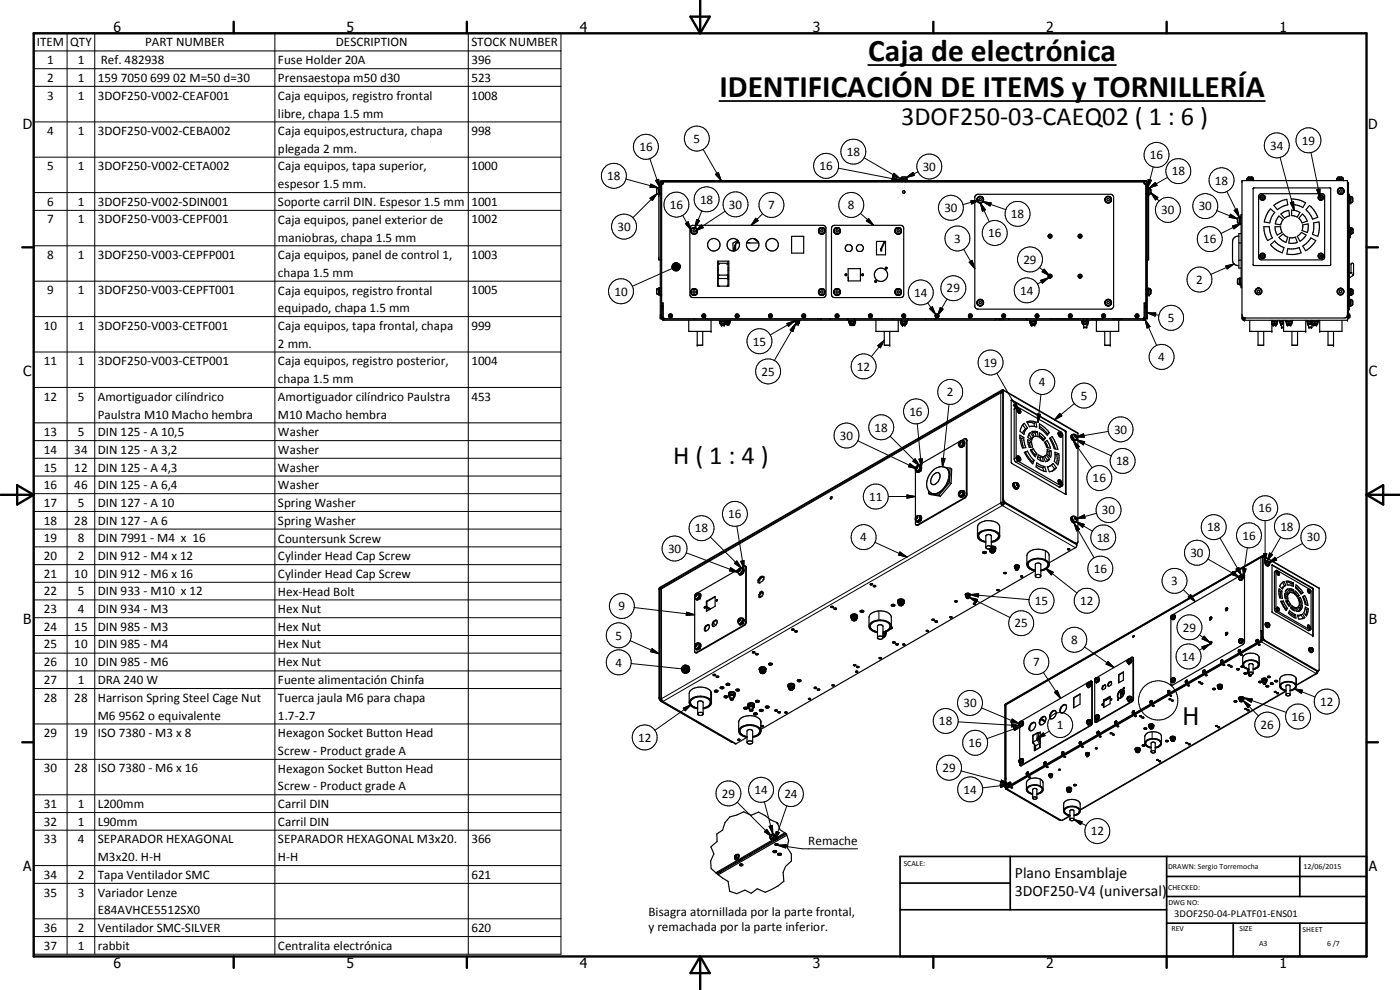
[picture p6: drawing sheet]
<svg xmlns="http://www.w3.org/2000/svg" width="420mm" height="297mm" viewBox="0 0 420 297" stroke-linecap="round" stroke-linejoin="round" font-family="sans-serif">
<defs><g id="words">
<g font-size="9.4">
<text x="260.5" y="18.2">Caja de electrónica</text>
<text x="215.9" y="29">IDENTIFICACIÓN DE ITEMS y TORNILLERÍA</text>
</g>
<g font-size="7.9">
<text x="270.5" y="37.5">3DOF250-03-CAEQ02 ( 1 : 6 )</text>
<text x="202" y="139.4">H ( 1 : 4 )</text>
</g>
<text font-size="7.2" x="355" y="217.5">H</text>
<g font-size="4.7">
<text x="304.6" y="263.5">Plano Ensamblaje</text>
<text x="304.6" y="268.9">3DOF250-V4 (universal)</text>
</g>
<g font-size="4.2">
<text x="34" y="9.6">6</text>
<text x="104" y="9.6">5</text>
<text x="174" y="9.6">4</text>
<text x="244" y="9.6">3</text>
<text x="314" y="9.6">2</text>
<text x="384" y="9.6">1</text>
<text x="6.8" y="38.7">D</text>
<text x="410.6" y="38.7">D</text>
<text x="7" y="112.9">C</text>
<text x="410.8" y="112.9">C</text>
<text x="7" y="187.1">B</text>
<text x="410.8" y="187.1">B</text>
<text x="7" y="261.4">A</text>
<text x="410.8" y="261.4">A</text>
<text x="34" y="290.4">6</text>
<text x="104" y="290.4">5</text>
<text x="174" y="290.4">4</text>
<text x="244" y="290.4">3</text>
<text x="314" y="290.4">2</text>
<text x="384" y="290.4">1</text>
</g>
<g font-size="3.9">
<text x="11" y="13.9">ITEM</text>
<text x="21.1" y="13.9">QTY</text>
<text x="43.5" y="13.9">PART NUMBER</text>
<text x="100.8" y="13.9">DESCRIPTION</text>
<text x="141.5" y="13.9">STOCK NUMBER</text>
<text x="14.2" y="19.2">1</text>
<text x="23.3" y="19.2">1</text>
<text x="30.3" y="19.3">Ref. 482938</text>
<text x="83.4" y="19.3">Fuse Holder 20A</text>
<text x="141.5" y="19.3">396</text>
<text x="14.2" y="24.6">2</text>
<text x="14.2" y="29.9">3</text>
<text x="23.3" y="24.6">1</text>
<text x="23.3" y="29.9">1</text>
<text x="29.4" y="24.6">159 7050 699 02 M=50 d=30</text>
<text x="29.4" y="29.9">3DOF250-V002-CEAF001</text>
<text x="83.4" y="24.6">Prensaestopa m50 d30</text>
<text x="83.4" y="29.9">Caja equipos, registro frontal</text>
<text x="141.5" y="24.6">523</text>
<text x="141.5" y="29.9">1008</text>
<text x="83.4" y="35.3">libre, chapa 1.5 mm</text>
<text x="14.2" y="40.5">4</text>
<text x="23.3" y="40.5">1</text>
<text x="29.4" y="40.5">3DOF250-V002-CEBA002</text>
<text x="83.4" y="40.6">Caja equipos,estructura, chapa</text>
<text x="141.5" y="40.5">998</text>
<text x="83.4" y="45.9">plegada 2 mm.</text>
<text x="191.9" y="45.3">16</text>
<text x="208.1" y="42.8">5</text>
<text x="254.1" y="46.8">18</text>
<text x="345.1" y="47.8">16</text>
<text x="381.2" y="44.9">34</text>
<text x="390.7" y="43.4">19</text>
<text x="14.2" y="51.1">5</text>
<text x="23.3" y="51.1">1</text>
<text x="29.4" y="51.1">3DOF250-V002-CETA002</text>
<text x="83.4" y="51.1">Caja equipos, tapa superior,</text>
<text x="141.5" y="51.1">1000</text>
<text x="245.9" y="51.1">16</text>
<text x="276.9" y="51.3">30</text>
<text x="351.7" y="52.6">18</text>
<text x="83.4" y="56.4">espesor 1.5 mm.</text>
<text x="182.2" y="54.1">18</text>
<text x="364.6" y="55.4">18</text>
<text x="14.2" y="61.8">6</text>
<text x="23.3" y="61.8">1</text>
<text x="29.4" y="61.8">3DOF250-V002-SDIN001</text>
<text x="83.4" y="61.8">Soporte carril DIN. Espesor 1.5 mm</text>
<text x="141.5" y="61.8">1001</text>
<text x="201" y="62.7">16</text>
<text x="210.1" y="61.1">18</text>
<text x="218.8" y="62.6">30</text>
<text x="230.5" y="62.8">7</text>
<text x="254.5" y="62.8">8</text>
<text x="283.4" y="63.7">30</text>
<text x="303.4" y="65.4">18</text>
<text x="348.5" y="64.3">30</text>
<text x="359.7" y="63.1">30</text>
<text x="14.2" y="67.1">7</text>
<text x="23.3" y="67.1">1</text>
<text x="29.4" y="67.1">3DOF250-V003-CEPF001</text>
<text x="83.4" y="67.1">Caja equipos, panel exterior de</text>
<text x="141.5" y="67.1">1002</text>
<text x="185.3" y="69.3">30</text>
<text x="296.5" y="71.2">16</text>
<text x="14.2" y="77.7">8</text>
<text x="23.3" y="77.7">1</text>
<text x="29.4" y="77.7">3DOF250-V003-CEPFP001</text>
<text x="83.4" y="72.5">maniobras, chapa 1.5 mm</text>
<text x="83.4" y="77.8">Caja equipos, panel de control 1,</text>
<text x="141.5" y="77.7">1003</text>
<text x="286.3" y="72.9">3</text>
<text x="361.1" y="73">16</text>
<text x="83.4" y="83.1">chapa 1.5 mm</text>
<text x="307.2" y="79.1">29</text>
<text x="14.2" y="88.3">9</text>
<text x="23.3" y="88.3">1</text>
<text x="29.4" y="88.3">3DOF250-V003-CEPFT001</text>
<text x="83.4" y="88.4">Caja equipos, registro frontal</text>
<text x="141.5" y="88.3">1005</text>
<text x="184.4" y="88.7">10</text>
<text x="274.4" y="89">14</text>
<text x="284.1" y="87.8">29</text>
<text x="306.1" y="88.4">14</text>
<text x="359" y="85.2">2</text>
<text x="83.4" y="93.7">equipado, chapa 1.5 mm</text>
<text x="13.2" y="99">10</text>
<text x="23.3" y="98.9">1</text>
<text x="29.4" y="99">3DOF250-V003-CETF001</text>
<text x="83.4" y="99">Caja equipos, tapa frontal, chapa</text>
<text x="141.5" y="99">999</text>
<text x="350.5" y="96.6">5</text>
<text x="83.4" y="104.4">2 mm.</text>
<text x="225.9" y="103.7">15</text>
<text x="13.2" y="109.6">11</text>
<text x="23.3" y="109.6">1</text>
<text x="29.4" y="109.6">3DOF250-V003-CETP001</text>
<text x="83.4" y="109.6">Caja equipos, registro posterior,</text>
<text x="141.5" y="109.6">1004</text>
<text x="228.5" y="112.7">25</text>
<text x="257.2" y="111.2">12</text>
<text x="295.3" y="110.1">19</text>
<text x="347.6" y="108.4">4</text>
<text x="83.4" y="114.9">chapa 1.5 mm</text>
<text x="284.2" y="118.9">2</text>
<text x="311.8" y="115.9">4</text>
<text x="324.3" y="120">5</text>
<text x="13.2" y="120.2">12</text>
<text x="23.3" y="120.2">5</text>
<text x="29.4" y="120.3">Amortiguador cilíndrico</text>
<text x="29.4" y="125.6">Paulstra M10 Macho hembra</text>
<text x="83.4" y="120.3">Amortiguador cilíndrico Paulstra</text>
<text x="83.4" y="125.6">M10 Macho hembra</text>
<text x="141.5" y="120.2">453</text>
<text x="272.9" y="124.7">16</text>
<text x="13.2" y="130.9">13</text>
<text x="23.3" y="130.8">5</text>
<text x="29.4" y="130.9">DIN 125 - A 10,5</text>
<text x="83.4" y="130.9">Washer</text>
<text x="252" y="132">30</text>
<text x="262.5" y="129.5">18</text>
<text x="334.3" y="130.1">30</text>
<text x="13.2" y="136.1">14</text>
<text x="22.3" y="136.1">34</text>
<text x="29.4" y="136.1">DIN 125 - A 3,2</text>
<text x="83.4" y="136.2">Washer</text>
<text x="13.2" y="141.5">15</text>
<text x="22.3" y="141.5">12</text>
<text x="29.4" y="141.5">DIN 125 - A 4,3</text>
<text x="83.4" y="141.5">Washer</text>
<text x="334.9" y="139.6">18</text>
<text x="13.2" y="146.8">16</text>
<text x="22.3" y="146.8">46</text>
<text x="29.4" y="146.8">DIN 125 - A 6,4</text>
<text x="83.4" y="146.9">Washer</text>
<text x="327.9" y="144.7">16</text>
<text x="13.2" y="152.1">17</text>
<text x="23.3" y="152.1">5</text>
<text x="29.4" y="152.1">DIN 127 - A 10</text>
<text x="83.4" y="152.1">Spring Washer</text>
<text x="218.6" y="155.4">16</text>
<text x="260.8" y="150.2">11</text>
<text x="330.7" y="154.3">30</text>
<text x="377.7" y="153.8">16</text>
<text x="13.2" y="157.4">18</text>
<text x="22.3" y="157.4">28</text>
<text x="29.4" y="157.4">DIN 127 - A 6</text>
<text x="83.4" y="157.5">Spring Washer</text>
<text x="208.6" y="159.8">18</text>
<text x="362.3" y="159.4">18</text>
<text x="372.9" y="161.9">16</text>
<text x="384.2" y="159.2">18</text>
<text x="13.2" y="162.7">19</text>
<text x="23.3" y="162.7">8</text>
<text x="29.4" y="162.7">DIN 7991 - M4 x 16</text>
<text x="83.4" y="162.8">Countersunk Screw</text>
<text x="200.5" y="165.9">30</text>
<text x="258.2" y="162.4">4</text>
<text x="329.1" y="162.5">18</text>
<text x="357.2" y="167.1">30</text>
<text x="392.2" y="162.4">30</text>
<text x="13.2" y="168">20</text>
<text x="13.2" y="173.4">21</text>
<text x="22.3" y="173.4">10</text>
<text x="23.3" y="168">2</text>
<text x="29.4" y="168">DIN 912 - M4 x 12</text>
<text x="29.4" y="173.4">DIN 912 - M6 x 16</text>
<text x="83.4" y="168.1">Cylinder Head Cap Screw</text>
<text x="83.4" y="173.4">Cylinder Head Cap Screw</text>
<text x="328.2" y="171.9">16</text>
<text x="13.2" y="178.6">22</text>
<text x="23.3" y="178.6">5</text>
<text x="29.4" y="178.6">DIN 933 - M10 x 12</text>
<text x="83.4" y="178.7">Hex-Head Bolt</text>
<text x="351.5" y="175.6">3</text>
<text x="13.2" y="183.9">23</text>
<text x="23.3" y="183.9">4</text>
<text x="29.4" y="183.9">DIN 934 - M3</text>
<text x="83.4" y="183.9">Hex Nut</text>
<text x="185.7" y="183.1">9</text>
<text x="310.6" y="181.5">15</text>
<text x="324.1" y="181.5">12</text>
<text x="13.2" y="189.3">24</text>
<text x="22.3" y="189.3">15</text>
<text x="29.4" y="189.3">DIN 985 - M3</text>
<text x="83.4" y="189.3">Hex Nut</text>
<text x="184.7" y="191.9">5</text>
<text x="304.5" y="188.3">25</text>
<text x="355" y="189.5">29</text>
<text x="13.2" y="194.6">25</text>
<text x="22.3" y="194.6">10</text>
<text x="29.4" y="194.6">DIN 985 - M4</text>
<text x="83.4" y="194.6">Hex Nut</text>
<text x="321.4" y="193.2">8</text>
<text x="13.2" y="199.9">26</text>
<text x="22.3" y="199.9">10</text>
<text x="29.4" y="199.9">DIN 985 - M6</text>
<text x="83.4" y="199.9">Hex Nut</text>
<text x="184.7" y="200">4</text>
<text x="310" y="199.9">7</text>
<text x="354.7" y="198.2">14</text>
<text x="13.2" y="205.2">27</text>
<text x="23.3" y="205.2">1</text>
<text x="29.4" y="205.2">DRA 240 W</text>
<text x="83.4" y="205.3">Fuente alimentación Chinfa</text>
<text x="13.2" y="210.5">28</text>
<text x="22.3" y="210.5">28</text>
<text x="29.4" y="210.6">Harrison Spring Steel Cage Nut</text>
<text x="29.4" y="215.9">M6 9562 o equivalente</text>
<text x="83.4" y="210.6">Tuerca jaula M6 para chapa</text>
<text x="83.4" y="215.9">1.7-2.7</text>
<text x="289.1" y="212.2">30</text>
<text x="396.2" y="211.8">12</text>
<text x="13.2" y="221.1">29</text>
<text x="22.3" y="221.1">19</text>
<text x="29.4" y="221.1">ISO 7380 - M3 x 8</text>
<text x="83.4" y="221.2">Hexagon Socket Button Head</text>
<text x="281.8" y="217.6">18</text>
<text x="317.2" y="218.8">1</text>
<text x="378.3" y="218.7">26</text>
<text x="387.6" y="216.2">16</text>
<text x="83.4" y="226.6">Screw - Product grade A</text>
<text x="191.5" y="222.5">12</text>
<text x="290.6" y="224.2">16</text>
<text x="13.2" y="231.8">30</text>
<text x="22.3" y="231.8">28</text>
<text x="29.4" y="231.8">ISO 7380 - M6 x 16</text>
<text x="83.4" y="231.9">Hexagon Socket Button Head</text>
<text x="282.8" y="231.6">29</text>
<text x="83.4" y="237.2">Screw - Product grade A</text>
<text x="216.6" y="239.3">29</text>
<text x="226.4" y="238.3">14</text>
<text x="235.4" y="239.5">24</text>
<text x="289.2" y="238.1">14</text>
<text x="13.2" y="242.4">31</text>
<text x="23.3" y="242.4">1</text>
<text x="29.4" y="242.4">L200mm</text>
<text x="83.4" y="242.5">Carril DIN</text>
<text x="13.2" y="247.7">32</text>
<text x="23.3" y="247.7">1</text>
<text x="29.4" y="247.7">L90mm</text>
<text x="83.4" y="247.8">Carril DIN</text>
<text x="327.4" y="250.6">12</text>
<text x="13.2" y="253">33</text>
<text x="23.3" y="253">4</text>
<text x="29.4" y="253">SEPARADOR HEXAGONAL</text>
<text x="83.4" y="253">SEPARADOR HEXAGONAL M3x20.</text>
<text x="141.5" y="253">366</text>
<text x="242.6" y="253.6">Remache</text>
<text x="13.2" y="263.7">34</text>
<text x="23.3" y="263.7">2</text>
<text x="29.4" y="258.4">M3x20. H-H</text>
<text x="29.4" y="263.7">Tapa Ventilador SMC</text>
<text x="83.4" y="258.4">H-H</text>
<text x="141.5" y="263.7">621</text>
<text x="13.2" y="269">35</text>
<text x="23.3" y="269">3</text>
<text x="29.4" y="269">Variador Lenze</text>
<text x="29.4" y="274.4">E84AVHCE5512SX0</text>
<text x="194.6" y="274.8">Bisagra atornillada por la parte frontal,</text>
<text x="13.2" y="279.6">36</text>
<text x="23.3" y="279.6">2</text>
<text x="29.4" y="279.7">Ventilador SMC-SILVER</text>
<text x="141.5" y="279.6">620</text>
<text x="194.6" y="279.3">y remachada por la parte inferior.</text>
<text x="13.2" y="284.9">37</text>
<text x="23.3" y="284.9">1</text>
<text x="29.4" y="285">rabbit</text>
<text x="83.4" y="285">Centralita electrónica</text>
</g>
<text font-size="3.1" x="352.4" y="275.2">3DOF250-04-PLATF01-ENS01</text>
<g font-size="2.4">
<text x="271.2" y="259.7">SCALE:</text>
<text x="350.6" y="260.8">DRAWN: Sergio Torremocha</text>
<text x="391.2" y="260.6">12/06/2015</text>
<text x="350.6" y="267">CHECKED:</text>
<text x="350.6" y="271.4">DWG NO:</text>
<text x="351.6" y="279.3">REV</text>
<text x="372" y="279.4">SIZE</text>
<text x="390.9" y="279.6">SHEET</text>
<text x="377.9" y="283.8">A3</text>
<text x="398.3" y="283.8">6 /7</text>
</g>
</g></defs>
<g fill="none" stroke="#000" stroke-width=".35">
<path d="M197.6 58.2l-.5-.3v-1.1l.8-.5h-.3v2h.6M197.7 58.3v19.7h.5M198.2 56.3h-.3v2M198.3 54.3l145.5-.1 .5 .5v40.7h-.2v-40.7l-.3-.3h-145.1l-.3 .2v40.8h-.2v-40.9zM198.4 56.6h.2M198.4 58.1h.2M198.8 55v.1M198.9 55.1l-.3-.1v40.6l.4 .5h144.4l.5-.5v-40.6l-.3 .1M199 54.9v-.3h144.4v.3M199 54.6v.5h-.4M199.1 54.4v.2M270.2 53.9v-.3h2v.6"/>
<path d="M270.3 53.6l.4-.5h1.1l.3 .5M270.7 54.4v.2M271.7 54.4v.2M272.2 53.9h-2v.3M292.8 58.7l.5-.4h40.1l.4 .2 .4 .6v32.9l-.4 .6-.4 .2h-40.1l-.4-.2-.3-.6v-32.9zM293.2 59.7l.1 .6M293.2 59.7h.1M293.2 59.6l.1 .2M293.4 59.4a1 1 0 0 1 1.5-.2 1 1 0 0 1-.2 1.6M293.4 59.3l-.2 .4M294 59.6h.4l.1 .3-.1 .3h-.4l-.2-.3zM294.1 58.9l-.5 .2"/>
<path d="M294.3 58.9l.5 .2M294.9 59.3l.2 .2M295.1 59.7v.7l-.4 .3M331.6 59.8h.1M331.8 59.7v.8M331.8 59.3l-.1 .2M331.9 59.2l.9-.3 .6 .5M332.4 59.6h.4l.2 .3-.2 .3h-.4l-.2-.3zM332.5 58.9l-.5 .2a.96 .96 0 0 0-.2 1.4M332.7 58.9a.99 .99 0 0 1 .7 1.5 .99 .99 0 0 1-1.6 .1M333.4 59.5v.9l-.8 .5M343.3 54.4l.1 .7h.5"/>
<path d="M343.6 55v.1M343.9 56.6h.2M343.9 58.1h.2M344.3 56.4h.5v2h-.2M344.6 56.4v2h-.3M344.7 58.4v19.6h-.4M344.8 56.5l.4 .1 .2 .3-.1 1.2-.5 .2M372.7 54.2h31.7v41.9h-31.2l-.3-.2-.2-.5zM374.2 53.9h2M374.2 54.2v-.6h2v.6M374.3 53.6l.3-.5h1.2l.3 .5M375 53.6l.2 .3"/>
<path d="M375.1 53.6l.2 .3M376.2 56.4h23.1v23.2l-23.1 .1-.1-.2zM378 58.4l.5-.3h18.2l.6 .3 .2 .3v18.6l-.2 .4-.6 .3h-18.2l-.5-.3-.3-.6v-18.1zM378.8 59.1l.3 .2-.1 .2-.3-.2zM387.6 59.7l1.9 .2 2.3 .9-.8 1.5-1.6-.7-1.8-.2zM396.3 59.1h.2v.4l-.4-.2zM401.2 53.9v-.3h2v.6M401.3 53.6l.3-.5h1.1l.3 .5M401.6 56.7a.95 .95 0 0 0 .2 1.5M401.6 56.7l-.2 .7 .3 .6 .4 .3M402 53.6l.1 .3M402 57.1l.4-.2 .3 .2v.4l-.3 .2-.4-.2z"/>
<path d="M402 56.4l-.4 .3M402.1 53.6l.1 .3M402.3 58.3h.2M402.3 56.3l-.3 .1M402.5 56.3l-.5 .1M402.5 56.3l.5 .3 .4 .5v.5l-.4 .6M402.5 56.3v.2M402.5 56.3l.1 .1M402.6 56.4v.1M402.6 56.4h.2M402.8 58.2l-.2 .1M403 56.5l.1 .2"/>
<path d="M403.2 53.9h-2v.3M403.2 57.9a.9 .9 0 0 1-1.2 .4M403.3 57l.1 .2M403.4 57.4l-.1 .3M404.4 54.7l.3 .2v40.7h-.2v-4.7M404.4 55.1h.3M404.4 54.9l.1 .2M404.7 58.3h.2v34.5h-.2M404.9 58.9h.5v2h-.5M405.2 58.9v2M405.4 59.1l.6 .2v1.2l-.6 .3M405.4 59.7l-.2 .2"/>
<path d="M405.4 59.8l-.2 .1M198.4 78h.2M207.3 67.9l.6-.3 39.6 .1 .4 .8-.1 20.4-.8 .4-39.5-.1-.5-.8v-19.9zM207.3 69.4l.1 .2M207.3 69.4l.2 .4 .6 .4M207.3 69.1v.3M207.3 69.1h.2M207.3 69.2h.1M207.5 69.8l.6 .4h.5M207.5 69.9l.2 .2M207.5 68.6l-.2 .5M207.7 68.5l-.2 .1"/>
<path d="M207.7 68.5a.99 .99 0 0 1 1.4 .2 .99 .99 0 0 1-.1 1.3M208.1 69h.4l.2 .3-.2 .3h-.4l-.2-.3zM208.6 68.3l-.8 .1-.5 .7M208.6 70.2l-.3 .1M208.6 68.4l.5 .2M208.9 68.5l.2 .1M209 70l-.4 .2M209.1 69.9l-.2 .2M209.1 68.6l.2 .7-.3 .7M215.4 78.4h3.3v7.5h-3.3zM215.5 78.4v7.5M215.9 79.3l-.3-.3h2.9l-.4 .3"/>
<path d="M218.5 79.1h.2M218.5 78.4v7.5M220.8 73.2l-.5 1.2-.1 .9M220.8 73.3l-.5 2M221.3 72.1l-1.3 .9v2.3M221.5 72.2a1.87 1.87 0 0 0-3.2 .6 1.87 1.87 0 0 0 2 2.5M221.5 72.2a1.88 1.88 0 0 1-1.2 3.1M221.5 72.3l-.5 .6M221.6 72.3l-.5 .6M221.9 72.9h-1.1v2.3M224.1 72.9h3.6M224.1 72.8l1 .1"/>
<path d="M226.1 71.6l1.6 1.2M226.1 71.6a1.86 1.86 0 0 0-2 1.3M226.1 71.6l.4 .1M226.5 71.7l1 .9M226.5 71.7l.6 .3 .6 .8M227.7 72.8a1.87 1.87 0 0 1-1.7 2.5 1.87 1.87 0 0 1-1.9-2.4M237.6 70.9h3.6v5h-3.6zM245.6 69.4l.2 .4M245.7 69.1h.1M245.7 69.1l.1 .1M245.8 68.8l-.1 .3M245.8 69.8l.4 .3"/>
<path d="M245.9 69.9l.1 .2M245.9 68.6l-.3 .8M246 68.5l-.1 .1M246.2 70.1l.3 .1M246.3 68.4l-.4 .2M246.5 69h.3l.2 .3-.2 .3h-.3l-.3-.3zM246.5 68.3l.9 .3M247.3 68.5l.1 .1M247.3 68.5a.99 .99 0 0 1-.4 1.7M247.3 68.5a1 1 0 0 0-1.5 .2M247.4 69.9l-.1 .2M247.4 68.6a.98 .98 0 0 1 .1 1.2 .98 .98 0 0 1-1.1 .4"/>
<path d="M249.8 67.9l.6-.3h20l.6 .3 .2 .6v19.9l-.2 .6-.6 .3h-20l-.6-.3-.3-.6v-19.9zM250.3 69.6l.3 .4M250.3 69.1h.1M250.3 69.2h.1M250.3 69.1v.5M250.3 68.8v.3M250.4 69.8l.2 .2M250.5 69.9l.1 .2M250.5 68.6l-.2 1M250.5 68.6a1 1 0 0 1 1.6 .2 1 1 0 0 1-.8 1.5M250.6 70l.2 .1M250.6 68.5l-.2 .2"/>
<path d="M250.6 68.5l-.1 .1M250.8 70.1l.2 .1M251 70.2l.3 .1M251 68.3l-.4 .2M251 69h.4l.2 .3-.2 .3h-.4l-.1-.3zM251.1 68.3h.3M251.6 68.4l.2 .1M251.7 70.1l-.5 .2M251.8 68.5l.2 .1M252 69.9l-.2 .2M252 68.6l.2 .5M252.2 69.6l-.5 .5"/>
<path d="M252.2 69.1v.3M263 72.4h2.8v4.1h-2.8zM265.4 72.4l-1 2.1v.6h.2l1-2.7M268.6 69.4l.1 .4M268.6 69.4l.2 .4M268.6 69.1h.1M268.6 69.1l.1 .1M268.7 69.8l.2 .2M268.8 69.9l.1 .2M268.8 68.6l-.2 .5M268.9 70l.9 .2M268.9 68.5l-.1 .1"/>
<path d="M268.9 70l.5 .2M269.2 68.4l-.4 .2M269.4 69h.3l.2 .3-.2 .3h-.3l-.2-.3zM269.4 68.3h.3M269.8 68.3l.6 .4M270.1 70.1l-.3 .1M270.2 68.5l.1 .1M270.3 69.9l-.1 .2M270.3 68.6l-.2-.1a.96 .96 0 0 0-1.1-.1 .96 .96 0 0 0-.4 1M270.3 68.6l.2 .5M270.4 68.8l.1 .3M270.5 69.6l-.7 .6"/>
<path d="M270.5 69.1v.3M270.5 69.3l-.3 .7M293.2 60l.2 .5 .6 .4M293.4 60.5l.6 .4M294.7 60.8l-.7 .1M294.7 60.7l-.5 .2M315 70.7h.3v.3h-.3zM324 70.7h.3v.3h-.3zM331.8 60.5l.2 .2M343.9 78h.2M371.8 72.9h.7M371.8 70.9a1.7 1.7 0 0 0-1.9 1.5v5.7a1.63 1.63 0 0 0 1.9 1.6"/>
<path d="M371.8 78.1h.7M371.9 65.2l-.4 .1-.1 .4 .1 1.1 .4 .2M372.2 66.2l-.3 .1M372.2 65.1v2M372.2 66l-.3 .2M372.5 70.1h-.7v10.3h.7M372.5 65.1l-.6 .1v1.9h.6M372.7 64.4h-.2v21.7h.2M378.8 76.6l.3 .2-.1 .2-.3-.2zM379.3 68h1.6l.3 1.8 .7 1.6-1.5 .8-.9-2.3zM381.3 73.4l1.3-1.1 1.2 1.2 1.5 .8-.5 1.6-1.7-.8zM381.3 62.7l1.3 1.1-1 1.4-.5 1.7-1.7-.3 .8-2.3z"/>
<path d="M382.3 61.6l1.5-1 2.4-.8 .3 1.7-1.7 .5-1.4 .9zM382.6 68h1.7l.5 1.7-1.5 .8-.6-1.4zM383.8 71.2l1.3-1 1.4 1-.6 1.5-.9-.4zM383.8 64.8l1.3 1.1-.7 1.6-1.7-.3 .3-1zM384.4 64.2l.9-.6 1.5-.5 .2 1.7-1.5 .7zM386.5 74.6l1.7 .1 1.7-.4 .6 1.6-1.8 .4-2.5-.1zM387 71.3l1.8-.1 .5 1.5-1.5 .3-1-.1zM387.6 63l1.6 .3 .9 .4-.8 1.5-1.7-.5zM389.3 70.9l1.3-1.2 1.4 .8-.6 .9-1.3 1zM390.9 64.2l.7 .7 .7 1.4-1.5 .6-1-1.4zM390.9 67.5l1.7-.3v1.5l-.3 1.1-1.5-.6zM393 61.6l1.3 1.4 1.2 2.2-1.6 .6-.8-1.6-1.1-1.3z"/>
<path d="M393.4 71.4l1.5 .8-1.6 2-1.5 1-.8-1.4 1.3-1zM394.2 66.9l1.6-.3 .2 1.9-.5 2.4-1.6-.6 .4-1.7zM396.3 76.6l.4 .2-.2 .2-.4-.2zM404.7 67.6h.2M404.9 68.3h.6v2h-.6M404.9 70.4l.3 .2v.5l-.3 .2M405.1 68.6h.1M405.1 69.9h.1M405.2 68.3v2M405.5 68.4l.5 .3v1.1l-.5 .3M405.5 69.1l-.3 .1M405.5 69.2l-.3 .1"/>
<path d="M197.6 86.6l-.5 .2v1.3l.5 .2M197.9 86.5h-.3v2h.6M198.2 86.4h-.3v2.1M198.2 86.5l-1 .1-.1 .3M198.4 86.7h.2M198.4 88.3h.2M198.4 88.6h.2M198.4 88.3v.3M198.6 91.9h.3M198.6 91.7h.3M198.6 90.9h.4l.2 4.5M198.9 90.9v4.6l.2 .3h144.3l.2-.4v-4.5"/>
<path d="M198.9 95.4h.1M198.9 95.2l.1 .2M199 95.4h.2M199.2 95.5v.3M201.1 94.6h.2v.4h-.2zM206.7 96.1v3.3h6.7v-3.3M207.3 87.8l.2 .4 .6 .4M207.3 87.8l.6 .7M207.5 87.4l-.2 .4M207.5 88.3l.2 .1M207.5 87l-.1 .5M207.7 86.8l-.2 .2"/>
<path d="M207.7 86.8l.5-.2 .7 .2M208.1 88.6h.5M208.1 87.3h.4l.2 .3-.2 .3h-.4l-.2-.3zM208.4 95.6v.2M208.6 86.7h-.8l-.4 .5M208.6 88.6h-.3M208.8 86.7a.96 .96 0 0 1 .5 1 .96 .96 0 0 1-.7 .9M208.9 86.8l.2 .2M209.1 88.3l-.2 .1M209.1 87a1.01 1.01 0 0 1-.5 1.6M209.2 99.4v4.2h1.7v-4.2M211.1 94.6h.2v.4h-.2z"/>
<path d="M211.7 95.6v.2M212.2 95.6v.2M215.4 80.4h.1M215.4 81.1h.1M215.4 85.6h.1M215.5 82.4l.3 .1 2.7-.1M215.5 83.4l.3 .2 2.7-.1M215.5 85.5l.1 .1M215.6 85.6l.2 .3M215.9 96.1v.3h2M216 96.9h.4M216 96.9l.2 .1"/>
<path d="M216 96.5v.4M216.1 96.4l-.1 .1M216.2 97v.4h1.5v-.4M216.2 97h1.5M216.2 96.4l-.2 .1M216.3 96.4l.1 .1M216.4 97.6h1.1M216.4 96.5v.4M216.4 97.4v.2M216.4 96.9h1M216.7 96.4l-.3 .1M217.2 96.4l.2 .1"/>
<path d="M217.4 96.5v.4M217.4 96.9l.3 .1M217.5 97.4v.2M217.5 96.4l-.1 .1M217.7 96.4l.2 .1-.1-.1M217.7 96.1v.2h1.5v-.2M217.9 96.6h1.2M217.9 96.3v.6M217.9 96.4h.6M217.9 96.7h.1M217.9 96.9l-.2 .1M218 96.3h-.1"/>
<path d="M218 96.7v.4h1v-.4M218 96.7h1M218.1 97.3h.7M218.1 97.1v.2M218.5 83.1v.6M218.5 96.4v.2M218.5 83.9h.2M218.5 82.8h.2M218.5 80.4h.2M218.5 81.1h.2M218.5 96.4h.6M218.7 85.6l-.4 .3"/>
<path d="M218.8 97.1v.2M219 96.3h.1M219.1 96.3l-.1 .4M221.1 94.6l.3 .2-.1 .2-.3-.2zM231.1 94.6l.3 .2-.1 .2-.3-.2zM238.5 96.1v.2h1.6v-.2M238.7 96.6h1.2M238.7 96.4h.6M238.7 96.3l.1 .4M238.8 96.7v.4h1v-.4M238.8 96.7h1M238.8 96.3h-.1"/>
<path d="M239 97.3h.6M239 97.1v.2M239.3 96.4h.6M239.3 96.4v.2M239.6 97.1v.2M239.8 96.3h.1M239.9 96.3l-.1 .4M241.1 94.6h.2v.4h-.2zM245.6 95.6v.2M245.6 87.8l.2 .4M245.6 87.5v.3M245.6 87.5h.2"/>
<path d="M245.7 87.4h.1M245.7 87.4l-.1 .1M245.8 88.2l.4 .3M245.8 88.2l.2 .2M245.9 88.3l.1 .1M245.9 87l-.2 .4M246 86.8l-.1 .2M246 88.4l.2 .1M246.3 86.7l-.4 .3M246.4 95.6v.2M246.4 86.7h.5l.5 .3M246.5 87.3h.3l.2 .3-.2 .3h-.3l-.3-.3z"/>
<path d="M247 86.7h-.8l-.6 .8M247.1 86.7l.5 .5M247.3 86.8l.1 .2M247.3 88.3l-.6 .3-.5-.1M247.4 88.3l-.1 .1M247.4 87l.1 .2a.9 .9 0 0 1-.2 1.1M247.6 87.4a.97 .97 0 0 1-.7 1.2M249.1 95.6v.2M250.3 87.4h.1M250.3 87.5h.1M250.3 87.4v.6l.3 .4M250.5 88.3l.1 .1"/>
<path d="M250.5 87l-.2 .4M250.6 88.3l.4 .3M250.6 86.8l-.1 .2M250.6 88.4l.2 .1M250.8 86.7a.96 .96 0 0 0-.2 1.6M250.9 86.7l.9 .1M251 88.6h.3M251 87.3h.4l.2 .3-.2 .3h-.4l-.1-.3zM251.1 94.6h.2v.4h-.2zM251.4 86.7h-.4l-.5 .3M251.7 86.7l.5 .5M251.8 86.8l.2 .2"/>
<path d="M252 88.3l-.2 .1M252 87a.95 .95 0 0 1 .1 1 .95 .95 0 0 1-.9 .6M252.2 87.4l-.3 .9-.6 .3M253.7 82.2h.4v.5h-.4zM254.5 95.6v.2M254.5 83.2h.1M254.5 80.6h3.7v3.7h-3.7zM254.5 83.3l.1 1M254.8 96.1v.3h1.9v-.3M254.8 96.5v.4l.2 .1M254.9 96.4l-.1 .1M255 97v.4h1.5v-.4"/>
<path d="M255 97h1.5M255 96.4l-.2 .1M255.2 96.4l.1 .1M255.3 97.6h1M255.3 97.4v.2M255.3 96.9h.9M255.3 96.9l-.3 .1M255.3 96.5v.4M255.6 96.4l-.3 .1M256 96.4l.2 .1M256.2 96.9l.3 .1M256.2 96.5v.4"/>
<path d="M256.3 97.4v.2M256.4 96.4l-.2 .1M256.4 95.7v.1M256.4 95.6v.1M256.5 96.4l.2 .1M256.6 96.4l.1 .1M256.7 96.5v.4l-.2 .1M261.1 94.6l.3 .2-.1 .2-.3-.2zM262.9 96.1v3.3h6.7v-3.3M264.6 95.6v.2M265.4 99.4v4.2h1.6v-4.2M265.7 80.3l.3-.1 .2 .4-.3 .1z"/>
<path d="M267.9 95.6v.2M268.6 87.8l.1 .4M268.6 87.5v.3M268.6 87.5h.1M268.6 87.8l.2 .4M268.6 87.4h.1M268.6 87.4v.1M268.7 88.2l.4 .3 .7 .1M268.8 88.2l.1 .2M268.8 88.3l.1 .1M268.8 87l-.2 .4M268.9 86.8l-.1 .2"/>
<path d="M268.9 88.4l.5 .2M269.2 86.7l-.4 .3M269.3 86.7h.7l.5 .8M269.4 87.3h.3l.2 .3-.2 .3h-.3l-.2-.3zM270.2 86.8l.1 .2M270.2 96.1v.3h2v-.3M270.2 96.5v.4l.3 .1M270.3 87l.2 .4v.6l-.7 .6M270.3 88.3l-.1 .1M270.3 87a.98 .98 0 0 0-1.1-.3 .98 .98 0 0 0-.6 .8M270.4 96.4l-.2 .1M270.5 97v.4h1.5v-.4"/>
<path d="M270.5 97h1.5M270.5 96.4l-.3 .1M270.5 95.6l.1 .1M270.5 87.6l-.1 .5-.6 .5M270.6 95.7v.1M270.6 96.4l.1 .1M270.7 96.5v.4M270.7 97.4v.2M270.7 97.6h1M270.7 96.9h1M270.7 96.9l-.2 .1M271 96.4l-.3 .1"/>
<path d="M271.1 94.6l.3 .2-.1 .2h-.2zM271.4 96.4l.3 .1M271.7 96.5v.4M271.7 96.9h.5M271.7 97.4v.2M271.8 96.4l-.1 .1M272 96.4l.2 .1M272.1 96.4l.1 .1M272.2 96.5v.4M272.2 96.9l-.2 .1M272.5 95.6v.1M272.5 95.7v.1"/>
<path d="M277.9 95.7l-.1 .1M277.9 95.6v.1M280.6 95.7v.1M280.6 95.6v.1M281.1 94.6h.2v.4l-.3-.2zM291.1 94.6h.2v.4h-.2zM293.2 90.9l.3 .7 .5 .2M293.2 90.6l.2 .8 .6 .4M293.2 90.6h.1M293.2 90.5l.1 .2M293.3 90.6a.9 .9 0 0 1 1.1-.6 .9 .9 0 0 1 .7 1.1M293.3 90.6a.9 .9 0 0 0 .7 1.1 .9 .9 0 0 0 1.1-.6"/>
<path d="M293.4 90.3a1 1 0 0 1 1.5-.2 1 1 0 0 1-.2 1.6M294 91.8h.2M294 90.5h.4l.1 .3-.1 .3h-.4l-.2-.3zM294.1 89.8l-.7 .4-.2 .4M294.3 89.8l.8 .6M294.4 91.8h-.2M294.7 91.7l-.5 .1M294.7 91.7h-.2M295.1 91.1l-.4 .6M295.1 90.6v.5M298.7 95.6v.2M300 95.6v.1"/>
<path d="M301.1 95.6v.2M301.1 94.6l.3 .2-.1 .2-.3-.2zM302.7 95.7l.1 .1M302.7 95.6v.1M308.1 95.7l-.1 .1M308.1 95.6v.1M309.1 96.1v.3h2v-.3M309.1 96.5v.4l.2 .1M309.2 96.4l-.1 .1M309.3 97v.4h1.5v-.4M309.3 96.4l-.2 .1M309.3 97h1.5"/>
<path d="M309.4 96.4l.2 .1M309.5 97.6h1M309.5 97.4v.2M309.6 96.5v.4M309.6 96.9h.9M309.6 96.9l-.3 .1M309.8 96.4l-.2 .1M310.3 96.4l.2 .1M310.5 96.5v.4M310.5 97.4v.2M310.5 96.9l.3 .1M310.7 96.4l-.2 .1"/>
<path d="M310.8 96.4l.2 .1M310.9 96.4l.1 .1M311 96.9l-.2 .1M311 96.5v.4M311.1 95.6v.2M311.1 94.6l.3 .2-.1 .2h-.2zM315 82.8l.3 .1-.2 .2zM315.2 95.6v.1M321.1 94.6h.2v.4l-.3-.2zM322.8 95.6v.1M323.3 95.6l.2 .2M324 82.8h.3v.1l-.2 .2z"/>
<path d="M324.7 96.1v.3h2v-.3M324.7 96.5v.4M324.7 96.9l.2 .1M324.9 96.4l-.2 .1M324.9 97v.4h1.5v-.4M324.9 97h1.5M325.1 96.4l.1 .1M325.2 95.6v.2M325.2 96.5v.4M325.2 97.4v.8M325.2 98.2h1M325.2 96.9h1"/>
<path d="M325.2 96.9l-.3 .1M325.4 96.4l-.2 .1M325.9 96.4l.3 .1M326.2 95.6v.2M326.2 96.5v.4M326.2 97.4v.8M326.2 96.9l.2 .1M326.3 96.4l-.1 .1M326.4 96.4l.3 .1M326.5 96.4l.2 .1M326.7 96.5v.4l-.3 .1M328.1 95.6l-.2 .2"/>
<path d="M328.6 95.6v.1M329 96.1v3.3h6.7v-3.3M330.7 95.6v.2M331.1 94.6l.3 .2-.1 .2h-.2zM331.5 99.4v4.2h1.7v-4.2M331.6 90.7h.1M331.7 91.2l.1 .2M331.8 90.6l-.1 .6M331.8 91.4l.2 .2M332.4 90.5h.4l.2 .3-.2 .3h-.4l-.2-.3zM332.5 89.8l-.8 .6M332.7 89.8l.6 .4 .3 .7"/>
<path d="M333.4 90.3a.99 .99 0 0 0-1.3-.4 .99 .99 0 0 0-.4 1.3M333.4 90.4a.99 .99 0 0 1-.8 1.4M333.5 91.1a.98 .98 0 0 1-.8 .7 .98 .98 0 0 1-.9-.4M334 95.6v.2M336.9 95.6v.1M341.1 94.6h.2v.4h-.2zM343.2 95.5v.3M343.4 95.4h.2M343.4 95.4h-.1M343.6 91.9h.3M343.6 91.7h.3M343.6 95.2l-.2 .2"/>
<path d="M343.9 90.9h-.5v4.3l-.5 .4h-143.4l-.3-.2M343.9 86.7h.2M343.9 88.3h.2M344.3 86.5h.5v2l-.5 .1M344.6 86.5v2.1M344.6 86.6l.6 .1M344.8 86.7h.4M345.2 86.7l.2 1.3-.2 .3-.4 .1M345.2 86.7l.2 .4M371.9 83.6l-.4 .1-.1 .3 .1 1.1 .4 .2M372.2 83.4v2.1M372.2 84.5l-.3 .1"/>
<path d="M372.2 84.4l-.3 .1M372.5 83.4h-.6v2l.6 .1M372.7 95.4l.5-.2-.1 .3 .2 .3 .3-.3M372.7 95.4h.4M372.7 94.4l.4 .8 .4 .2h30.1l.6-.4 .2-.6M373.5 96v.1M373.6 95.4l-.2 .7v-.3M375.1 96.1v3.3h6.6v-3.3M376.7 87.5a.95 .95 0 0 0 .7 .9 .95 .95 0 0 0 1-.3M376.8 87l-.1 .6 .2 .5M376.8 87l-.1 .2M377 88.1l.6 .3"/>
<path d="M377.1 86.6l-.3 .4M377.3 87.2l.4-.2 .3 .2v.4l-.3 .2-.4-.2zM377.6 99.4v4.2h1.7v-4.2M377.8 86.4v.1M377.8 86.4l.3 .1M377.9 86.6l-.6-.1-.5 .5M378 86.5a.98 .98 0 0 1 .7 .9 .98 .98 0 0 1-.6 .9M378 88.3l-.2 .1M378.2 86.6l.2 .1M378.5 86.9l.2 .4M378.7 87.5l-.2 .5M381.7 97h1.5"/>
<path d="M381.7 96.9l.2 .1M381.9 96.4l-.2 .1M382 97.6h1M382 97.4v.2M382.3 96.4l.2 .1M382.5 96.9h.8M382.5 96.9l-.4 .1M382.5 96.5v.4M382.7 96.4l-.2 .1M383 97.4v.2M383.1 96.4l.2 .1M383.2 97v.4h-1.5"/>
<path d="M383.2 96.4v.6M383.5 96.1v.3h-1.8M384.1 96.1v.3h1.1l-.1 .1M384.2 96.9h.9M384.3 97v.4h.9M384.3 97h.9M384.3 96.4v.6M384.5 96.4l-.3 .1M384.6 98.2h.6M384.6 98.2l.6 .1M384.6 97.4v.8M384.8 96.4l.3 .1"/>
<path d="M385.1 96.9h.1M385.1 96.5v.4M385.2 96.1v3.3h6.7v-3.3M385.9 96.1v.3h2v-.3M386.1 96.9h.8M386.2 97v.4h1.4v-.4M386.2 97h1.4M386.2 96.4v.6M386.3 96.4l-.2 .1M386.4 97.6h1M386.4 97.4v.2M386.7 96.4l.2 .1"/>
<path d="M386.9 96.9h.8M386.9 96.5v.4M387.1 96.4l-.2 .1M387.4 97.4v.2M387.5 96.4l.2 .1M387.6 96.4v.6M387.7 99.4v4.2h1.7v-4.2M392.2 96.1v.3h3.4v-.3M392.4 96.9h.8M392.5 97v.4h2.9v-.4M392.5 97h2.9M392.5 96.4v.6"/>
<path d="M392.6 96.4l-.2 .1M392.7 98.2h1M392.7 97.4v.8M393 96.4l.2 .1M393.2 96.9l.3 .1M393.2 96.5v.4M393.4 96.4l-.2 .1M393.6 96.1v.3M393.7 97.4v.8M393.8 96.9h.8M393.9 96.4v1M394 96.4l-.2 .1"/>
<path d="M394.2 97.6h.9M394.2 97.4v.2M394.4 96.4l.2 .1M394.6 96.9h.9M394.6 96.5v.4M394.9 96.4l-.3 .1M395.1 97.4v.2M395.3 96.4l.2 .1M395.4 96.4v.6M396.1 96.1v3.3h6.6v-3.3M398.6 99.4v4.2h1.6v-4.2M401.4 87.3a.95 .95 0 0 0 1.1 1.1"/>
<path d="M401.7 86.7a1 1 0 0 0-.2 1.4 1 1 0 0 0 1.4 .2 1 1 0 0 0 .1-1.5M402 87.3l.3-.2 .3 .2v.4l-.3 .2-.3-.2zM402.2 86.5l-.3 .1M402.2 86.5h.2M402.4 86.5h-.5l-.5 .5M402.4 86.5l.6 .2M402.4 86.5h.1M402.4 86.5v.1M402.5 86.5v.1M402.5 86.5l.2 .1M402.9 86.7l.4 .7M403.2 87.9l-.5 .5"/>
<path d="M403.3 87.5v.2M404.4 95.4h.1M404.4 90.9h.3M404.4 91.3h.1M404.4 94.2h.1M404.7 94.2v1.2M404.7 89.3h.2M404.8 94.3l.3 .1v.7l-.3 .1M404.9 89.8h.5v2h-.5M404.9 86.6h.6v2h-.6M405.1 87h.1M405.1 88.3h.1"/>
<path d="M405.2 89.8v2M405.2 86.6v2M405.4 90l.6 .2v1.2l-.6 .3M405.4 90.6l-.2 .2M405.4 90.7l-.2 .1M405.5 81.8v-2.6l.5-.2 .2 .2v3.3M405.5 81.8l-.6 .3M405.5 81.8l.3 .1M405.5 86.7l.5 .3v1.2l-.5 .3M405.5 87.4l-.3 .1M405.5 87.5l-.3 .2M405.9 82.4l.3 .1"/>
<path d="M406.2 82.5h.1M406.2 82.5l-1.3 .9M300.5 117.6l-.2 .3 .5-.1M300.5 117.6l-101.9 58.8-.3 .5v32.9l.3 .2M300.5 117.6h.3M300.8 117.8h.1M300.8 117.6v.2M300.9 117.6h.1M300.9 117.6v.2M300.9 117.6h-.1M301 116.9l22.5 13.1v32.7l-.2 .2M275.7 139.7a.95 .95 0 0 0-1 1.3"/>
<path d="M275.7 139.7l.4 .4v.4M275.7 139.7l.4 .1M276 139.7l.2 .2M276.1 139.8l.1 .5M276.1 139.8l.1 .1M276.2 139.9l.4 .4-.2 .8M276.2 139.9l.1 .1M276.3 139.9l.1 .1M276.3 140l.1 .3M282.3 140a5.2 5.2 0 0 0-3.6 7.2M287.8 133.7l.4 .4M287.9 132.7l.3-.2 .2 .3"/>
<path d="M287.9 132.7l-.1 .4M287.9 132.7l.3 .1M288 132.5l-12.6 7.2M288 134l.2 .1M288.2 132.8l-.1 .4-.3-.1M288.2 134.1h.3M288.3 134.2h.1M288.3 132.2l.6 .2 .2 .6M288.3 132.2a1.02 1.02 0 0 0-.5 1.5M288.3 132.8h-.1M288.3 134.1h.1M288.4 132.2l1.1-.6h.3l.2 .4-.1 16.8-.6 .6-14.2 8.1"/>
<path d="M288.4 132.8l-.5 .5-.1-.2M288.6 132.2h.4M288.9 133.5l-.8 .5M289 132.2l.5 .5-.2 .9M289 132.2l.2 .6M289.1 132.3l.2 .2M289.1 132.9h.2l-.1 .6-.7 .6M289.1 132.9l-.2 .5M289.1 132.9a.85 .85 0 0 1-.3 .8 .85 .85 0 0 1-1 0M289.2 132.8h-.1M289.3 133.7l-.4 .5h-.6M289.3 133.7h.1"/>
<path d="M289.3 132.5l-.1 .9-.8 .7M289.3 133.6v.1M289.3 132.5v.3M289.3 133.5v.1M289.3 132.8l-.1 .1M289.3 132.8h-.1M289.8 131.7l.4 .5v16.1l-.1 .6-.6 .6-13.9 8-.5 .1M303.5 120.1l16.2 9.4 .1 18.8M303.5 120.1l16.4 9.3v18.9l-16.4-9.5zM305.1 122.1l-.1 .2v15.2l.2 .6 13.2 7.7h.4M305.1 122.1l-.7 .6 .1 15.5 .5 .5 12.8 7.4 .3 .1 .7-.4M305.1 122.1l13.4 7.6 .3 .3 .2 .6v14.8l-.2 .4"/>
<path d="M305.3 122.6v-.1a.89 .89 0 0 1 .9 .5 .89 .89 0 0 1-.1 1 1.06 1.06 0 0 1-.8-1.4zM305.3 136.9v-.1a.89 .89 0 0 1 .9 .5 .89 .89 0 0 1-.1 1 1.06 1.06 0 0 1-.8-1.4zM305.3 122.8a.67 .67 0 0 1 .7 .3 .67 .67 0 0 1 0 .7M305.3 137a.69 .69 0 0 1 .7 .3 .69 .69 0 0 1 0 .8M305.3 122.8l.1 .7M305.3 137l.1 .8M305.4 123.5l.6 .3M305.4 137l-.2 .3M305.4 137.8l.6 .3M305.4 122.7l-.2 .3M305.5 123.2l.1 .2M305.6 123.2h.1"/>
<path d="M305.6 137.5h.1M305.6 123.2v.2M305.6 137.5v.2M305.6 137.7h.3M305.8 137.5h-.3l.1 .2M305.8 123.1l-.3 .1M305.8 123.1l.1 .3M305.8 123.1l-.2 .1M305.8 137.5h-.2M305.8 137.5l.1 .2M305.9 123.4h-.3M305.9 123.4h-.2"/>
<path d="M305.9 137.7l-.2 .1M306 123.8l-.3 .1M306 138.1l-.3 .1M306.1 130.6l1.1 .6 .3 2.1 .4 1-1 .1-.6-1.7zM306.1 131.2l.6 .4M306.7 131.6l.5 2.8M306.9 127.5l-.8 1.9 1.2 .9 .4-1.1 .6-.8M306.9 127.5l.5-.5 .9 1.4M306.9 127.5l.9 1.2M307.2 131.2l-.5 .4M307.8 135.7l1.9 2.8M307.8 135.7l-.3 .1"/>
<path d="M307.8 128.7l-.9 1.3M308.2 126.5l1.5-.1 1.2 .3 .2 1.4-1.1-.2-1.1 .2zM308.3 126.7l2 .3M308.3 135.4l-.9 .3 1 1.6 1.6 1.9 .3-1.1M308.3 135.4l2 2.7M308.3 135.4l-.5 .3M308.3 128.4l-.5 .3M308.4 131.9l1.2 .7 .3 1.6h-1zM308.5 132.6l.5 .3M308.8 130.3l.8 1.2M309 132.9l.2 1.3M309 130l.2-.2 1 1.4-.6 .9-1.1-.9z"/>
<path d="M309.6 135l.9 1.4M309.6 135l-.3 .1M309.6 131.5l-.3 .4M309.6 132.6l-.6 .3M309.7 129.5l.9-.1 .8 .2 .2 1.5-1.2-.1zM309.7 138.5l-.1 .4M309.8 129.7l.9 .2M310.2 134.7l.9 1.4M310.2 134.7l-.6 .3M310.2 134.7l-1 .3 1.5 2.1 .4-1M310.2 131.2l-.6 .3M310.3 127l.2 .9"/>
<path d="M310.3 138.1l-.6 .4M310.5 136.4l-.1 .4M310.7 129.9l.2 1M310.9 126.7l-.6 .3M311 139.5l2 .8M311.1 136.1l-.6 .3M311.1 138.9l1.3 .7 1.2 .4 .4 1.5-1.8-.6-1.3-.8zM311.4 129.6l-.7 .3M311.4 137.1l.8 .2M311.9 127.2l1.4 .9 1.6 1.7-.6 .8-2.4-2.1zM311.9 129.9l1.8 1.5-.6 .9-1.2-1.1zM311.9 130.6l1.2 1.2"/>
<path d="M311.9 127.9l2.4 2.2M312.2 137.3l.2 1M312.3 130.9l.8 .9M312.7 137l-1.1-.6-.2 1.2 1.1 .7M312.7 137l-.5 .3M312.7 137l.4 1.5-.6-.2M313.1 131.8l-.1 .3M313.2 137.1l.8-.6 1 1.3M313.4 136.9l-.3 .1 .6 1.5 .9-.3 .4-.4M313.5 132.8l.7-.7 1.1 2.4-1.2-.2zM313.5 136.9l.9 1.2M313.6 140l-.6 .3"/>
<path d="M313.6 132.6l.3 .4M313.7 132.6l.2 .4M313.7 131.4l-.6 .4M313.9 133l.6 1.4M314.3 134.8l1.1 .5-.1 2-1.2-1.1zM314.3 135.4l.6 .2M314.3 130.1l-.2 .3M314.4 138.1l-.3 .3M314.9 135.6v1.3M314.9 129.8l-.6 .3M315 131.5l.8-.6 1.3 2.8 .4 1.1-1.1-.1zM315 137.8l-.6 .3"/>
<path d="M315.2 131.4l1.6 3.3M315.3 139.7l.7-.6 1.1 1.2M315.3 139.7l-1 .3 .6 1.6 1.1-.3 1.1-1M315.3 139.7l-.9 .5M315.4 135.3l-.5 .3M315.5 139.5l1 1.1M316.6 135.7l1.1 .4 .1 1.6-.3 1.8-1.1-1.1 .2-1.2zM316.6 136.3l.5 .1M317.1 136.4v2.7M317.6 129.8a.83 .83 0 0 1 1 .3 .83 .83 0 0 1-.2 1 1.1 1.1 0 0 1-.8-1.3zM317.7 129.9l-.2 .2M317.7 129.9a.67 .67 0 0 1 .7 .3 .67 .67 0 0 1 0 .8"/>
<path d="M317.7 129.9l.2 .9M317.7 136.1l-.6 .3M317.8 129.9h-.1M317.9 130.4l.1 .2M318 130.9l.4 .1M318 131l.2 .1M318.2 130.3h-.3l.1 .3 .3-.1M318.2 130.3l-.2 .1M318.2 130.3l.1 .2M318.2 131.1h.1M318.3 130.5l-.2 .1M318.4 131l-.2 .1"/>
<path d="M321.6 130.7l.1 .8M321.7 131.5l.8 .7M321.8 130.4a1.13 1.13 0 0 0-.3 1.2 1.13 1.13 0 0 0 .9 .7l.5-.3M321.8 130.4l-.2 .3M321.9 130.4a1.24 1.24 0 0 0 1 1.7M321.9 130.4h-.1M322 130.3l-.1 .1M322 130.3a.97 .97 0 0 1 1.1 .4 .97 .97 0 0 1 0 1.1M322 130.3l-.2 .1M322.1 132l.4 .2M322.3 130.3a.85 .85 0 0 0-.3 1.2 .85 .85 0 0 0 1.1 .3M322.8 131.2h.1"/>
<path d="M322.9 131.1l-.1 .1M322.9 132.1l-.4 .1M322.9 130.6l-.3 .1v.3l.3 .3 .2-.1v-.3M322.9 130.6l.2 .3M322.9 130.6l-.3 .2 .3 .3M323.1 130.9l-.2 .2M323.1 131.8l-.2 .3M249.3 149.1l.3-.1 .1 .2-.5 .5zM249.7 149.2l-.3 .5M274.7 155.9v1.3l.4 .3M274.7 141v14.5M274.7 141l.2 .2"/>
<path d="M274.9 141.2l.2 .3M274.9 155.5l.2 .1M274.9 140.5l.2 .2M274.9 156.1l.4 .5M274.9 157.5l.2 .1M275 155.2l.2-.2 .2 .2-.4 .5-.1-.2M275 155.2l-.1 .3M275 155.2l.2 .1M275 140.2l.2-.2 .2 .2-.2 .4-.2 .1-.1-.2M275 140.2l-.1 .3M275 140.2l.2 .1M275 156.4l.2 .1"/>
<path d="M275 141.5l.2 .1M275.1 141.5l.1 .1M275.2 155.6h-.1M275.2 140.6h-.1M275.2 141.6h.1M275.2 155.3v.3M275.2 140.3v.3M275.2 141.6h.3M275.3 141.6v.1M275.3 156.6v.1M275.3 141.7h.1M275.3 156.6h.2"/>
<path d="M275.4 156.7h-.1M275.4 156.7h.1M275.4 155.2l-.2 .1M275.4 140.3h-.2M275.4 156.6h-.1M275.4 141.7h.1M275.5 156.7h-.2M275.7 154.7l.3 .2 .1 .5M275.8 156.4l-.3 .2M275.8 141.4l-.3 .2M276 141.3l-.5 .3M276 154.7l.4 .5"/>
<path d="M276.1 155.4a.83 .83 0 0 1-1.2 .8M276.1 140.5a.81 .81 0 0 1-.4 .7 .81 .81 0 0 1-.8 0M276.2 140.4l.2-.1v.2l-.4 .8M276.2 155.4l.2-.1v.2l-.4 .8M276.2 155.4a1.26 1.26 0 0 1-1.1 1.1M276.2 155.4h-.1M276.2 140.4h-.1M276.2 140.4a1.15 1.15 0 0 1-1.1 1.1M276.2 155.2l-.1 .1M276.2 155.2h.2M276.2 155.2v-.1a.8 .8 0 0 0-1-.4 .8 .8 0 0 0-.5 .9l.2 .6M276.2 140.3h-.1"/>
<path d="M276.3 155.9l-.8 .7M276.3 140.9l-.2 .2M276.3 156.1v.1M276.3 154.9a.8 .8 0 0 1 0 1.2M276.3 141.2l-.6 .5h-.4M276.3 156.2l-.8 .5M276.4 141.1l-.1 .1M276.4 141v.1M276.4 156l-.1 .1M276.4 155.2l-.2 .2M276.4 140.3l-.2 .1M276.4 140.3h-.2"/>
<path d="M276.4 155.2l-.1 .5M276.4 140.3l-.1 .4M278.7 147.2v.9M278.7 148.1l.4 .3 3.1 .5M278.7 148.1l3 .5M280.1 142.5a1.22 1.22 0 0 1 1.9-.3 2.55 2.55 0 0 1-2.1 3.2 1.79 1.79 0 0 1 .2-2.9zM281.7 148.6l.5 .3M282 140.1a2.69 2.69 0 0 1 2.6 .8 5.4 5.4 0 0 1-1.6 6.1 2.67 2.67 0 0 1-3.7 .8l-.6-.6M283.6 140.3l1.5 .2M285 144.8l.4 .3M285 144.8l-3.3 3.8M285.1 140.5l.5 .3-.2 4.3"/>
<path d="M285.1 140.5l-.1 4.3M285.4 145.1l-3.2 3.8M287.8 148l.3 .2M287.8 148.7l.1 .2M287.9 147.7l.3-.2 .2 .2M287.9 147.7l-.1 .3M287.9 147.7l.3 .1M287.9 148.9l.2 .1M288 148.9l.2 .2M288.1 149l.1 .1M288.2 149.1l.1 .1M288.2 147.8l-.1 .3"/>
<path d="M288.2 149.1h.3M288.2 149.1h.1M288.3 147.7l-.1 .1M288.4 147.7l-.2 .4-.3 .1-.1-.2M288.6 147.2a.96 .96 0 0 1 .5 .9 .96 .96 0 0 1-.7 .8l-.3 .1M288.8 148.5l-.5 .4-.5-.2M288.9 148.8l-.5 .3M289 147.2l.2 .5M289 148.8l-.5 .3M289 147.2a.97 .97 0 0 0-1.1 .3 .97 .97 0 0 0-.1 1.2M289 147.2l.1 .2M289.1 147.3l.1 .1"/>
<path d="M289.1 147.4l.2 .2M289.1 147.9h.1M289.1 147.9l.2-.1v.2l-.4 .8M289.1 147.9l-.2 .6M289.2 147.7l-.1 .1M289.2 147.3l.3 .5-.2 .8M289.2 147.7h.1M289.2 147.4h.1M289.2 148.4l-.1 .2M289.3 148.7l-.4 .4h-.6M289.3 147.4h.1M289.3 147.4v.2"/>
<path d="M289.3 148.6v.1M289.3 147.6v.1M289.3 148.5v.1M289.3 147.6v.6M289.3 147.7l-.1 .2M300.3 150.9l.5 .8M300.3 150.9l.3 .1M300.6 151l.2 .4M300.8 151.4v.3M301.3 150.7l-1 .2M301.3 150.7h.1M301.3 150.7l-.7 .3"/>
<path d="M301.3 150.7l-.4-.8v-32.7l-.1-.1-102.8 59.3-.1 32.9 .8 1.1M301.3 150.7l21.4 12.4 .6-.2M301.4 151l-.6 .7M301.4 151l-.6 .4M301.6 150.9l-.2 .1M304.1 145.5l.1 .5M304.2 146l.3 .3M304.3 144.9l-.2 .6M304.3 144.9a1.1 1.1 0 0 0-.3 1.2 1.1 1.1 0 0 0 1 .7l.4-.2M304.3 144.9l-.1 .1M304.4 144.9h-.1M304.4 144.9v.9"/>
<path d="M304.5 144.8a.96 .96 0 0 1 1.1 .3 .96 .96 0 0 1 0 1.2M304.5 144.8l-.2 .1M304.5 146.3l.3 .3M304.5 144.8l-.1 .1M304.6 145.9l.5 .5 .5-.1M304.8 144.8a.7 .7 0 0 0-.5 .5 .7 .7 0 0 0 .3 .7l.8 .6M304.8 146.6h.5M305.3 145.7h.1M305.4 145.1l-.3 .1 .3 .6 .2-.1v-.3M305.4 145.1l.2 .3M305.4 145.1l-.3 .2 .3 .3M305.4 145.6l-.1 .1"/>
<path d="M305.5 146.5l-.4 .2M305.6 145.4l-.2 .2M305.7 146.2l-.3 .4M313 140.3l.3 1.1M316.5 140.6l-.7 .8M317.1 140.3l-.6 .3M317.5 144.3l.1 .4a.74 .74 0 0 0 1.1 .6 .99 .99 0 0 0-1.1-1.3l-.1 .4M317.6 144.3h.1M317.7 144.2l-.1 .1M317.7 144.2a.71 .71 0 0 1 .7 .3 .71 .71 0 0 1 0 .8M317.7 144.2a.77 .77 0 0 0 .7 1.1M317.9 144.7h.1"/>
<path d="M318 144.7l.3 .1M318 145.3h.2M318.2 144.6h-.3l.4 .2M318.2 144.6l-.2 .1M318.2 144.6l.1 .2M318.2 145.3h.1M318.4 145.2l-.2 .1M321.5 155.6l.1 .5M321.6 156.1l.2 .2M321.6 155.1l-.1 .3M321.7 155a1.06 1.06 0 0 0-.2 1.2 1.06 1.06 0 0 0 1 .6M321.7 155l-.2 .6"/>
<path d="M321.8 156.3l.4 .4M321.8 156.3l.5 .4M321.8 155h-.1M321.9 154.9l-.2 .1M322.2 154.9a.88 .88 0 0 0-.3 1.1 .88 .88 0 0 0 1 .5l.2-.1M322.2 154.9a.77 .77 0 0 0-.5 .7 .77 .77 0 0 0 .4 .7l.7 .4M322.2 154.9l.5 .1 .5 .5-.1 .9M322.2 156.7h.5M322.3 156.7l.2 .1M322.7 156.8h-.2M322.8 155.7v.1M322.8 155.2h-.3l.3 .7 .2-.1v-.3"/>
<path d="M322.8 155.2l.2 .3M322.8 155.2l-.3 .2 .3 .3M322.8 156.7l-.1 .1M322.9 156.6l-.2 .1M323 155.5l-.2 .2M323.1 156.3l-.3 .4M208.5 179.2l-.1 14.7 .5 .8M208.6 179.5h.1M208.6 179.5l.1 .1M208.7 179.6l.2 .1M208.7 178.4l.3-.1 .2 .2M208.7 178.4l-.1 .4"/>
<path d="M208.7 178.4l.3 .2M208.8 179.7l.3 .1M208.9 179.7l.2 .2M209 178.6l-.1 .3-.3-.1M209 178.7h-.1M209.1 179.9v.1M209.1 180h.1M209.1 179.8h.1M209.2 180h-.1M209.2 178.5l-.5 .5-.1-.2M209.2 178.5l-.2 .1M209.5 178h.3"/>
<path d="M209.8 178l.3 .2M209.8 178v.1M209.8 178.1l.2 .4M209.9 178.7l-.2-.6a.91 .91 0 0 0-1 .3 .91 .91 0 0 0-.1 1.1M209.9 178.7l-.6 .9-.6-.1M209.9 178.1l.2 .1M210 178.6h.2l-.1 .4-.7 .8M210 178.6l-.1 .1M210 178.5l-.1 .1M210 178.6l-.5 .9-.6 .2M210.1 178.1l.2 .3-.2 1M210.1 178.2l.1 .3"/>
<path d="M210.1 179.2v.2M210.1 179.4l-.4 .5-.6 .1M210.1 178.4l.1 .1M210.2 178.5a1.39 1.39 0 0 1-1.1 1.4M210.2 178.5l-.2 .1M210.2 178.5h-.2M214.6 179.1l-2.4 1.4M221.6 172l.3 .3M221.7 170.9l.3-.1 .2 .2-.5 .5-.1-.2M221.7 170.9l-.1 .4M221.7 170.9l.2 .2M221.8 172.2l.1 .1"/>
<path d="M221.8 170.7l-12.6 7.3M221.9 172.3h.1M221.9 171.1l-.1 .3-.2-.1M221.9 172.3h.3M221.9 171.2h.1M222 172.4v.1M222.1 171l-.2 .1M222.2 172.5h-.2M222.4 170.5l.5 .5M222.7 172l-.8 .3M222.7 170.5l.4 .2M222.8 170.6l-.6-.1-.5 .2-.3 .8 .2 .5"/>
<path d="M222.8 170.6l.3 .3M222.8 170.6l.1 .4M222.9 171a.87 .87 0 0 1-.3 .9 .87 .87 0 0 1-1 .1M222.9 171.1l-.4 .9-.6 .3M222.9 171.1h.2l-.3 .8M222.9 171.1l-.1 .1M222.9 171h.2M222.9 171l-.1 .1M223 172l-.4 .4-.6 .1M223 172h.1M223 170.7l.1 .3M223.1 170.6v.1"/>
<path d="M223.1 171.8l-.1 .2M223.1 171.9h-.1M223.1 170.6h-.1M223.1 171.9h.1M223.1 171.3l-.6 .9M223.1 171v.2M223.1 171.8v.1M223.1 171.9v.1M223.1 170.7l.2 .4-.2 .8M223.1 171l-.2 .1M223.6 169.8l.4 .4v16.6l-.2 .4-.2 .4-14.4 8.2-.6-.1M223.6 169.8l.2 .3v16.6l-.2 .4-.4 .5-14.1 8.1h-.5"/>
<path d="M223.6 169.8h-.3l-1.1 .7M227.5 174l.2 .2M227.5 174v.8l.3-.1M227.7 174.2v.5M227.7 178.4v.8l.3-.2 .2 .2M227.7 178.4l.3 .2M227.8 173.6l.2 .1M227.8 173.6v.3M227.8 173.9l.2 .1M227.8 173.9l-.3 .1M227.8 174.7l.2 .1M228 177.9l.2 .2"/>
<path d="M228 173.7v.3M228 177.9v.3M228 178.2l.2 .2M228 178.2l-.3 .2M228 174l-.3 .2M228.1 177.9h-.1M228.1 177.9l.3 .1M228.1 177.7l.3 .1M228.1 173.1v.3M228.1 177.7v.2M228.1 173.4l-.3 .2M228.1 173.1l.3 .2"/>
<path d="M228.1 173.4l.3 .1M228.2 178.1v.3M228.2 178.4l-.2 .2M228.4 178l-.2 .1M228.4 173.3v.2M228.4 177.8v.2M228.4 173.5l-.4 .2M228.6 177.6l.1 .2M228.6 173.1l.4-.2v.3M228.6 177.6l-.2 .2M228.6 173.1v-.2l-.5 .2M228.6 177.6v-.2l-.5 .3"/>
<path d="M228.6 173.1l.4 .1M228.7 173.1l-.3 .2M228.7 177.8l.3-.1v.7l-1 .9v-.7M228.7 177.8l.3 .1M229 173.2l.3-.2v.8l-.3 .5-1.2 .6v-.2M229 173.2l.3 .1M261.2 175.2h.6M261.3 175.2l-.2 .1 .3 .2h.4l.1-.3M261.3 175.2h.6M262.2 175.7h.6M262.2 175.7l.6 .2-.5 .2-.2-.2zM289.7 178.4l.4-.3h.6l.5 .4"/>
<path d="M289.8 178.9l.2 .2M289.8 178.7v.2M290 178.4l-.2 .3M290 178.4v.2M290 178.6l-.2 .3M290 179.1v.1M290 179.1h.9M290.1 179.4l.3-.2 .4 .2M290.1 179.4v.1M290.1 179.2v.2M290.3 179.6l-.3-.4v-.4l.4-.2 .5 .2v.4l-.3 .4M290.6 178.2l-.6 .2"/>
<path d="M290.6 178.4l-.6 .2M290.6 178.4l.5 .3M290.6 178.2l.5 .3v.2M290.6 178.2v.2M290.8 179.4l-.3 .2-.3-.1 .2-.2 .3 .2M290.8 179.2v.2M290.9 179.1v.1M291.1 178.7l-.2 .4M291.2 178.5a.75 .75 0 0 0-.8-.6 .75 .75 0 0 0-.7 .7l.1 .1M291.2 178.5l-.1 .2M293.4 160.9v-2.9a3.6 3.6 0 0 1 4.6-1.6 2.36 2.36 0 0 1 2 1.5v3.3a2.93 2.93 0 0 1-2.5 1.5M293.4 160.8a2.51 2.51 0 0 0 2.5 1.9"/>
<path d="M293.7 161.1a2.39 2.39 0 0 1 2.9-2 3 3 0 0 1 3.1 1.6 1.88 1.88 0 0 1-1.8 1.7M293.7 161l.1 .3M293.8 161.2l.5 .7M293.9 161.5l.4 .4M294.3 161.9l.8 .4M294.5 162.1l.6 .2M295 165.7l.4 .1 .6-.1M295.1 165.5l.8 .1a.47 .47 0 0 1-.4 .5 .47 .47 0 0 1-.5-.5zM295.1 162.3l.8 .2M295.9 160.7l.8-.3 .8 .3v3.6a1.04 1.04 0 0 1-1.6 0zM296.8 164.7l.1 .1M296.9 164.9l.2 .7 .4 .3"/>
<path d="M296.9 164.7v.2M297.3 165.5a.62 .62 0 0 1 1.1 .2l-.3 .2M297.3 165.4l.2 .5M297.5 164.1a1.03 1.03 0 0 0-1.6 .1M297.5 164.1l1 .2M297.5 164.1h.9l.4 .5M297.5 163.9a.82 .82 0 0 1 1 0 .82 .82 0 0 1 .2 .9M297.5 165.9h.6M297.6 164.5l.9 .2M297.6 164.5l-.7 .4M297.6 164.2v.3M297.9 162.4l-.4 .1"/>
<path d="M298.2 165.8l-.1 .1M298.2 165.7l-.6-.2-.1 .3M298.4 165.4v.2M298.5 164.3l.3 .9M298.5 164.7l.3 .5M298.5 165.4a.86 .86 0 0 0-1.4 0v-.3l.4-.3h.8l.3 .6M298.5 165.4h.1M298.5 164.3v.4M298.6 165.4l-.5 .5M298.6 162.2l-.7 .2M298.8 165.2l-.2 .2M299.3 176.9v.3l.5-.1"/>
<path d="M299.3 176.9h.4M299.3 176.9h.5M299.5 161.5l-.7 .6M299.7 161.1l-.1 .2M299.7 176.9l.1 .1M299.8 177v.1M300 160.7a3.8 3.8 0 0 0-4.9-1.5 2.02 2.02 0 0 0-1.7 1.6M301.3 171.9l.5-.2 .2 .3-.3 .2zM301.3 171.8h.6M304.4 169.9a.94 .94 0 0 1 1.5 .1M304.5 170.4l.2 .2M304.5 170.2v.2"/>
<path d="M304.7 169.9l-.2 .3M304.7 170.6l.3-.2 .6 .2M304.7 169.8v.3M304.7 170.1l-.2 .3M304.7 169.8v.1M304.8 170.7v.2l-.1-.6 .4-.2 .5 .2-.1 .6v-.2M305.3 169.7l.5 .5M305.3 169.7l-.6 .1M305.3 169.7v.3M305.3 170l-.6 .1M305.3 170l.5 .2M305.4 171l-.1 .1"/>
<path d="M305.4 171l-.3-.2-.1 .3M305.5 171l-.5 .1M305.5 171l-.4-.3-.3 .2 .2 .2M305.8 170.2l-.2 .4M305.9 170a.76 .76 0 0 0-.7-.6 .76 .76 0 0 0-.8 .7l.1 .1M305.9 170l-.1 .2M306.3 172.9l.4-.1 .2 .2-.4 .1zM306.4 172.8h.4M308.2 169.4v-2.7a2.81 2.81 0 0 1 3-1.9 3.1 3.1 0 0 1 3.7 1.7v3a2.57 2.57 0 0 1-2.5 1.8M308.6 169.7a2.31 2.31 0 0 1 2.6-2 2.96 2.96 0 0 1 3.3 1.6 1.3 1.3 0 0 1-.8 1.3M308.6 169.7l.5 .8 1.6 .6M308.7 170l.9 .7 1.1 .4"/>
<path d="M310.7 172.7a1.03 1.03 0 0 1 1.7 .1M310.8 169.2a1.05 1.05 0 0 1 1.6 .2v3.5a1.03 1.03 0 0 1-1.7-.1zM312.7 171l-.3 .1M313.4 170.8l-.7 .2M313.7 170.6l-.3 .2M314 170.4l-.3 .2M314.5 169.6l-.3 .6M314.9 169.2a3.9 3.9 0 0 0-5.2-1.3 1.59 1.59 0 0 0-1.5 1.5 1.59 1.59 0 0 0 1.5 1.6l1 .3-82.3 47.5M320.5 164.6h.4l.1 .2-.5 .1zM320.5 164.7h.5M323.2 163l-.3 1.3-8 4.6M323.3 163l-.5-.1-21-12.1-.5-.6-.2-.6v-32.5l-.2-.2-103 59.5-.1 33.3 .6 .8 21.4 12.2"/>
<path d="M371.8 173.8l.1 .1M371.9 172.9l-.2 .6 .3 .5M371.9 173.9h.5M371.9 172.9l-20 11.5M371.9 173l.2-.1 .2 .2-.4 .3-.1-.1M371.9 173l-.1 .3M371.9 173l.2 .1M372 174l.3 .1M372.1 173.1l-.1 .3-.2-.1M372.2 173.1h-.1M372.3 172.7l.8-.4h.2l.2 .3v19.9l-.2 .5-21.7 12.6M372.3 172.7l-.4 .2"/>
<path d="M372.3 172.7h.1M372.4 174.1h-.1M372.4 174.1l-.3-.1 .2 .2M372.4 172.7l.2-.1 .2 .5-.3 .6M372.4 172.7h.2M372.5 174l-.1 .1M372.7 173.9l-.2 .1M372.7 172.7l.1 .1M372.8 172.7l.1 .1M372.8 172.8a.92 .92 0 0 1-.8 1.2M372.8 172.8h.1M372.9 172.8h.1"/>
<path d="M372.9 172.8v.6M372.9 173.5l-.4 .5M372.9 173.5l-.1 .2M372.9 172.9v.5M372.9 173.4v.1M373 172.8a.87 .87 0 0 1-.7 1.4M378.5 167.1l-76.5 44.2-.2 .3v22M378.5 167.1l.2 .1M378.5 167.1l-.1 .2h.6M378.7 167.2v.1M378.7 167.1v.2M378.7 167.1l.2 .2"/>
<path d="M378.7 167.1v.1M379 166.7l16.9 9.7v24.6l-.5 .3M379.8 168.5a.81 .81 0 0 0 .1 1 .81 .81 0 0 0 .9 .1M379.8 168.5l.1 .7M379.9 168.4l-.1 .7 .5 .6M379.9 168.4l-.1 .1M380 169.4l.2 .2M380 168.4l-.1 .5 .5 .6M380 168.4l-.2 .1M380.1 168.3l.8 .3 .2 .4-.2 .4M380.1 168.3l-.1 .1M380.1 168.3l-.2 .1"/>
<path d="M380.2 169.4l.1 .1M380.2 169.6l.2 .1M380.3 169.7h.3h-.2M380.3 168.3l-.3 .2 .1 .7M380.3 169.5v.2M380.4 169.5h.1M380.4 169.5l-.1 .2M380.4 169.5l.3 .2M380.7 168.6h-.1l.1 .4 .2-.2M380.7 168.6l.2 .2M380.7 168.6l-.1 .1 .1 .2M380.7 168.9v.1"/>
<path d="M380.9 168.8l-.2 .1M380.9 169.4l-.5 .1M380.9 169.4l-.1 .2M381.8 169.5v14.3l12.1 7M381.8 169.5l12.3 7.1v14.2h-.2M381.8 169.6l12.1 7 .1 14.2M383.1 171.2l-.1 11.7 .4 .4 9.9 5.6M383.1 171.2l-.6 .5 .1 11.4 .3 .5 9.8 5.6 .6-.3M383.1 171.2l10.2 5.9v11.8M383.1 171.8l.3-.2 .3 .3 .1 .5-.2 .1M383.1 171.6a.54 .54 0 0 1 .8 .2 .54 .54 0 0 1-.3 .8l-.4-.4zM383.2 171.7v.4l.4 .4"/>
<path d="M383.4 172v.1M383.4 172h.2M383.4 172h.1M383.4 172.1h.1M383.6 172v.2l-.2-.1M383.6 172h-.2M383.7 172.5h-.1M383.8 177.2l.4 .4M383.9 176.7l.8 .6 .2 2.2-.9-.1zM384.2 177.6l.2 1.9M384.7 177.3l-.5 .3M384.9 174.8l.6 1.1"/>
<path d="M384.9 174.8h-.1M385.3 174.5l.6 1.1-.5 .3-.5 .8-.9-.8 .8-1.1M385.3 174.5l-.4 .3M385.3 174.5l-.5 .3M385.6 178.6l.1 1.1 .8 .1-.1-1.1M385.6 178.6v-.6l.8 .7M385.6 178.6l.4 .3M385.7 175.7l-1 .8M386 174.4l1 .1 1.2 .4v1l-1.1-.4h-.7zM386 178.9v.8M386.1 177l.5 1.1M386.1 174.6l1.7 .6"/>
<path d="M386.4 178.7l-.4 .2M386.5 176.7l.4 1.2M386.5 176.7l-.8 .8 .8 .9 .4-.5M386.5 176.7l-.3 .2M387 177.9l-.6 .3M387 176.9l.8 .3M387.8 175.2v.6M387.8 177.2v.6M388.2 177l-1.3-.3 .4 1.1h.5M388.2 177v1l-.4-.2M388.2 177l-.4 .2M388.2 174.9l-.4 .3"/>
<path d="M388.6 177.8l.9 1.1M388.8 178.1l.7 .8M388.9 176l1.7 2.1M389.5 178.9l-.2 .2M389.5 179.5l.7-.3 .6 1.8-.9-.3zM389.8 179.5l.5 1.3zM389.8 179.5l-.2 .1M389.9 178.7l-1.2-1.4-.2 .9 .8 .9M389.9 178.7l-.6 .4M389.9 178.7l-.4 .2M390.2 179.2l-.4 .3M390.6 178.1l-.2 .1"/>
<path d="M390.9 179l.7-.3 .9 3-.8-.3zM391.1 177.8l-.5 .3M391.1 177.8l-2.2-2.3-.1 .9 1.7 1.8M391.1 177.8l-.6 .4M391.1 179l-.2 .1M391.1 179l.9 2.5M391.6 178.7l-.5 .3M392.4 177.2a.45 .45 0 0 1 .6 0 .45 .45 0 0 1 0 .6M392.5 177.4v-.6a.71 .71 0 0 1 .7 .4 .71 .71 0 0 1-.1 .7l-.3-.1M392.5 177.4l.3 .4M392.5 177v.4M392.7 177.3l.2 .2"/>
<path d="M392.7 177.4h.1M392.7 177.4l.2 .1M392.8 177.8h.2M392.8 177.3l-.1 .1M392.8 177.3h-.1M392.8 177.3l.1 .2M393 177.8h.1M208.5 194.2v1.4l.1 .1M208.7 193.4l.3-.2v.6l-.3 .1-.1-.2M208.7 193.4l-.1 .3M208.7 193.4l.3 .1M208.8 194.6l.3 .2"/>
<path d="M208.9 194.7l.2 .2M209 193.5l-.1 .3-.3-.1M209 194.8h.3M209.1 194.9h.1M209.2 193.5h-.2M209.2 194.9h-.1M209.5 192.9l.3 .3 .1 .5M209.8 194.5l-.5 .3M209.8 193l-.2-.1a.98 .98 0 0 0-1.1 .8M209.8 193h.1M209.8 193l.2 .1M209.8 193l.2 .5"/>
<path d="M209.9 193.7a.8 .8 0 0 1-.4 .7 .8 .8 0 0 1-.9 0M209.9 193l.3 .5M210 193.6h-.1M210 193.1l.3 .3-.2 1M210 193l.1 .1M210 193.6l.2-.1-.1 .5M210 193.5h.2M210 193.5h-.1M210 193.6l-.3 .6-.8 .5M210 194.1l-.8 .7M210.1 194.4l-.4 .5h-.6M210.1 193.1v.1"/>
<path d="M210.1 194.4h.1M210.1 194.2v.2M210.2 193.5l-.3 .9M210.2 193.5l-.2 .1M211.4 182.1l.3-.1-.1 .4h-.2zM211.6 182.2l-.1 .2M211.6 182.2h.1M211.7 182.1l-.1 .1M211.9 187.7l.1 .1M211.9 187.7l-.5 .9v.4l.3 .4M212 180.4l2.6-1.5v3l-2.6 1.5zM212 180.4l.2 .1"/>
<path d="M212 187.8a1.38 1.38 0 0 0-.3 1.6M212.2 180.5v2.8M212.2 182l1.1 .7M212.2 182.2l.9 .6M212.2 182.4l.8 .4M212.2 182.5l.7 .4M212.4 187.4l.2 .1a1.22 1.22 0 0 1-.9 1.9M212.4 187.4l.2 .1M212.4 187.4l-.5 .3M212.6 187.5h.2M212.6 187.5l-.6 .3M214.1 186.9l.7 .7"/>
<path d="M214.2 186.4l-.5 1.1 .3 .5M214.2 186.4l.2 .1M214.4 186.5a1.23 1.23 0 0 0-.3 1.5M214.8 186.1l.4 .3v.6l-.4 .6M214.8 187.6l-.8 .4M214.8 186.1l.2 .1M214.8 186.1l-.6 .3M215 186.2h.1M215 180h.3l-.3 .4zM215 186.2l-.6 .3M215.3 180l-.2 .4M221.6 186.3l.2 .1"/>
<path d="M221.7 185.9l.3-.1 .2 .1-.2 .4-.3 .1-.1-.1M221.7 185.9l-.1 .4M221.7 185.9l.2 .2M221.8 187.2l.3 .2M221.8 185.6l.7-.1a.94 .94 0 0 1 .3 1.1 .94 .94 0 0 1-1.2 .5l-.2-.7zM221.9 186.1v.2M222 187.4v.1M222 187.5h.2M222.1 186l-.2 .1M222.2 187.4l-.2 .1M222.4 187.3h-.2M222.4 185.5h.4"/>
<path d="M222.6 187.2h-.7M222.7 187l-.2 .2M222.7 185.5l.4 .2M222.8 185.5l.2 .2M222.8 185.5l.1 .5M222.9 186.1a.94 .94 0 0 1-1.3 .9v-.1M222.9 186.1h.2l-.1 .4M222.9 186l-.1 .1M222.9 185.6l.1 .1M223 186.7l-.2 .2M223 186.5l-.3 .5M223 186.9l-.4 .5-.4 .1"/>
<path d="M223 186.9h.1M223 185.7l.1 .3M223.1 185.5v.2M223.1 186.7l-.1 .2M223.1 185.5l-.1 .1M223.1 185.5l.2 .6-.2 .7M223.1 186.4l-.1 .2M223.1 185.6v.1M223.1 186v.4M223.1 186.8v.1M223.1 186.9h-.1M223.1 186l-.2 .1"/>
<path d="M223.1 186h-.2M225.9 195.6h.5M225.9 195.6v.3l.3 .1 .3-.2-.1-.2M225.9 195.6l.3 .1M226.2 195.5v.2M226.5 195.6l-.3 .1M226.8 196.2l.3-.2 .4 .3-.5 .2zM226.8 196.1h.6M230.7 199.1l.1 .1M230.7 199.1l.5-.2 .6 .4a.67 .67 0 0 1-1.1 0zM230.8 199.2h.1M230.9 199.2l.1 .1"/>
<path d="M231.7 199.1l-.9 .1M237.6 188.9l.2-.2 .5 .2-.4 .2zM237.6 188.8h.6M238.6 189.3h.6M238.6 189.3l-.1 .2 .2 .2 .5-.1v-.3M249.4 182l.5-.1 .2 .3-.3 .1zM249.5 182h.5M250.3 182.8h.1M250.4 182.5l.3-.1 .4 .3-.6 .2zM250.4 182.5h.6M255.3 184.9a1.23 1.23 0 0 1 2 .1M255.4 185.2a.98 .98 0 0 1 .5-1 .98 .98 0 0 1 1.2 .2l.2 .4-.1 .4"/>
<path d="M255.4 185.3l.2 .4a1.01 1.01 0 0 1 1.4 0M255.8 186l.2 .2M255.8 185.8v.2M256 186.1l.7 .1M256 186.1l.1-.3h.5l.1 .4M256.1 184.9l.9 .1M256.1 184.9l-.7 .4M256.1 184.6l-.7 .4v.3M256.1 184.6l.9 .1M256.1 184.6v.3M256.2 199.4h.6M256.2 199.4l-.1 .2 .4 .2 .3-.2-.1-.2"/>
<path d="M256.2 199.4h.5M256.7 186.2h-.1M256.8 185.8l-.1 .4M256.8 185.9a.59 .59 0 0 0-1 .1M257 184.7l.2 .6M257 185l.2 .6M257 184.7v.3M257 185.7l.1 .1M257.1 185.8a.83 .83 0 0 0-.6-.7 .83 .83 0 0 0-.9 .3v.5l.4 .3M257.1 185.8l-.5 .4M257.1 200h.6M257.2 185.6l-.1 .1"/>
<path d="M257.2 185.3v.3M258.1 183.3a.6 .6 0 0 1 .6-.2 .6 .6 0 0 1 .5 .4 .63 .63 0 0 1-1.1-.2zM258.2 183.3l.2 .1 .8-.1M259.1 183.2v.1M260.8 188v-2.8a2.69 2.69 0 0 1 3-1.9 3.5 3.5 0 0 1 3.7 1.7v3l-.3 .7M260.8 188a2.42 2.42 0 0 0 2.5 1.8M261.1 188a2.21 2.21 0 0 0 1.9 1.5M261.2 188.3a2.15 2.15 0 0 1 2.6-2.1 2.71 2.71 0 0 1 3.4 1.9l-.3 .6M261.3 188.4l.5 .6 1.2 .5M263 189.5l.3 .1M263.6 187.6l.8-.1 .6 .3v3.6a1.01 1.01 0 0 1-1.7 0v-3.6zM263.9 197.4l.5-.1 .1 .2-.4 .2z"/>
<path d="M263.9 197.3h.5M265 190.4a.43 .43 0 0 1 .6 .2 .43 .43 0 0 1-.4 .6M265 190h.6M265 190.7l.4 .2M265 190.8l.3 .1-.1 .3M265 190.1l.6 .2 .1 .5M265.2 191.2l-.2 .1a1.08 1.08 0 0 0-1.7 0M265.4 189.5l-.4 .1M265.4 190.8l-.2 .4M265.6 190l.2 .5M265.6 190v-.3l.2 .5M265.8 189.6l.1 .3"/>
<path d="M265.8 190.5l-.1 .2M265.8 190.2v.3M265.9 189.6v.3M265.9 189.9l-.1 .3M266.6 188.9l-1.2 .6M267.1 188.4l-.5 .6-1.2 .5M267.2 188l-.1 .2M267.2 188.7l-1.1 .8-1.1 .3M267.5 187.7a4 4 0 0 0-4.6-1.5 2.24 2.24 0 0 0-2.1 1.8M267.5 188.1l.2 .1M267.5 181.5v.3l.5 .1 .6-.2v-.2M267.5 181.5l.7-.2 .4 .2"/>
<path d="M267.5 181.5l.2 .2 .8-.2M267.7 188.2v.4l-.5 .1M267.7 188.2v.1M267.8 188.3l-.4 .1M268 192.6h.6v.3h-.6zM268 192.7h.6M268.9 193.2h.6M268.9 193.2h.1M269.4 180.6v.1M269.4 180.8l.3 .4 .4-.3h.6l.4 .3 .2-.1M269.5 193.2l.1 .2-.2 .1h-.5v-.3M269.9 181.3l.1 .4"/>
<path d="M269.9 181.4l.6-.2 .4 .3M270 181.7l.3-.4 .5 .3-.7 .1M270 181.7h.1M270.1 180l-.7 .4a1.16 1.16 0 0 1 1.9 0M270.1 180.4l-.7 .4M270.1 180.4l.9 .1M270.1 180l.9 .2M270.1 180v.4M270.8 181.6h.1M270.8 181.6l.3-.2a.8 .8 0 0 0-.5-.8 .8 .8 0 0 0-.9 .3v.5l.4 .3M270.9 181.5l-.1 .1M270.9 181.3v.2"/>
<path d="M270.9 193.3l.5-.1 .2 .2-.3 .2zM271 193.3h.5M271 180.2v.3M271 180.5l.3 .6M271 180.2l.3 .5M271.3 180.7a.78 .78 0 0 0-.2-.9 .78 .78 0 0 0-.9-.1l-.7 .3-.1 .8M271.3 180.7v.4M277.9 189.3l.4-.2 .3 .3-.4 .1zM278.1 189.1h.4M279.7 185.9l.4-.1 .3 .2-.5 .2zM279.8 185.8h.6M280.7 186.4h.6"/>
<path d="M285.1 185.1v.2l.2 .1 .4-.1v-.2M285.1 185.1h.6M285.1 185.1h.5M286.5 180.4l.6-.1 .2 .2-.4 .2zM286.6 180.3h.6M292.1 181a.3 .3 0 0 1 .4-.1 .3 .3 0 0 1 .2 .4h-.4zM292.2 181h.5M338.4 198.8l.5 .1M338.4 198.8l.1 .2M338.4 198.3l.1 .1M338.5 198h.3l-.1 .3h-.3M338.5 198l-.1 .3"/>
<path d="M338.5 198l.2 .2M338.5 199l.2 .1M338.5 197.9l-9.4 5.4M338.7 199.1v.1M338.7 199.1h.1M338.7 198.2l-.1 .2M338.8 197.7l.9-.5 .3 .2v12.7l-.3 .3-11 6.3M338.8 198.1l-.1 .1M338.9 198.9l-.4 .1M339 197.7h.1M339 197.7l-.6 .3v.8M339 197.7h.2"/>
<path d="M339 199l-.3 .1M339.1 197.7l.1 .1M339.2 197.8v.7M339.2 198.9l-.2 .1M339.2 197.7l.2 .1M339.2 198.5l-.2 .3M339.2 197.7l.1 .1M339.3 198.5l-.4 .4M339.3 197.8v.7M339.4 197.8l.1 .1M339.4 197.8l.1 .6M339.4 198.5l-.4 .5"/>
<path d="M339.4 198.5l-.1 .3M339.5 197.7l.2 .3-.2 .8M339.5 197.7v.1M339.5 198.6v.1M339.5 198.7l-.1 .1M339.5 197.7l-.1 .1M339.5 198.7v.1M339.5 197.9v.5M339.5 198.8l-.3 .3-.5 .1M339.5 198.8h-.1M339.5 198.4l-.1 .1M339.9 197.2l.3 .4-.1 12.6-11 6.5h-.4"/>
<path d="M340 191.1l.1 .1M340.1 191.2h.1M340.3 190.8l-.2 .4M340.3 190.8l-.1-.1-.2 .4M351.4 185.4v18.9M351.4 185.4l.1 .1M351.5 185.5l.1 .1M351.6 184.8l-.1 .2M351.6 184.8l.2-.1 .1 .1M351.6 184.8l.1 .1M351.6 185.7l.1 .1M351.7 185.8h.2"/>
<path d="M351.7 184.9v.3l-.2-.2M351.9 184.8l-.3 .4-.1-.2M351.9 184.8l-.2 .1M352.1 184.4a.63 .63 0 0 1 .2 .9 .63 .63 0 0 1-.8 .2M352.1 184.4a.7 .7 0 0 0-.7 1M352.1 184.4l.4 .1M352.3 184.4l.2 .1M352.5 185.5l-.5 .3h-.3M352.5 184.5a1.06 1.06 0 0 1-.8 1.3M352.5 184.5a.79 .79 0 0 1 .1 1 .79 .79 0 0 1-.9 .3M352.5 184.5l.1 .3M352.5 184.5l.1 .1"/>
<path d="M352.6 185.1l-.1 .2M352.6 184.7l-.1 .6-.5 .5M363 185.7v.1M363 193l.2 .3M363 185.4v.4M363.1 192.8l.1 .1M363.1 185.4l.1 .1M363.1 192.8h.1M363.1 192.7a.26 .26 0 0 0-.1 .3 .26 .26 0 0 0 .4 .1l.2-.3M363.1 193.3h.1M363.2 192.7l.1 .1M363.2 185.3l-.1 .1"/>
<path d="M363.2 185.3v.2M363.2 185.5h.1M363.2 192.8v.1M363.2 192.7l-.1 .1M363.3 192.8l-.1 .1M363.3 192.8h-.1M363.3 192.5h.3l.1 .3M363.3 185.2l.2 .1v.3M363.4 185.7l-.4 .1M363.5 185.6l-.2 .3M363.5 193.1l-.3 .2M363.5 192.5l-.4 .2"/>
<path d="M363.5 192.5v.5M363.5 192.6h.1M363.5 192.9v.2M363.5 193.1l-.4 .2M363.5 185.7l-.2 .2-.3-.1M363.5 185.6v.1M363.5 185.2h.1M363.5 192.5l.1 .1M363.6 185.2v.1M363.6 185.3l-.1 .4M363.6 185.4l-.1 .2M363.7 185.3l-.3-.2-.4 .3"/>
<path d="M363.7 192.8l-.2 .3M365.3 199.8v.2M365.6 199.7v.1M366 199.4v.2M366.3 198.3v.3M366.4 199.2l.2 .1M366.4 198.2h.2M366.4 198.2v.1M366.6 198.2l-.2 .1M366.6 198l-.3 .3M366.6 198.2h.1M366.6 198h.3"/>
<path d="M366.8 198l-.1 .6h-.3M366.9 198a.43 .43 0 0 1 0 .5 .43 .43 0 0 1-.6 .1M366.9 198v.1M366.9 198h-.3M366.9 198.9h.2M366.9 198.2l-.5 .6M367 198.9v.2M367.1 199.4l.1 .1M367.1 199.4h.4M367.1 199.4l.1 .3 .3-.1v-.2M367.2 198.8l-.2 .1M367.2 199.4v.1"/>
<path d="M367.4 198.8h-.1M367.5 199.4l-.3 .1M367.5 198.5v.2M367.8 182.9l.1 .3M367.8 198.4v.1M367.8 183h.1M367.8 183l.2 .1M367.9 182.7v-.2v.3M367.9 182.7v.1M367.9 190v.1M367.9 189.9l-.1 .5M367.9 189.9v.2"/>
<path d="M367.9 189.9v.3v-.2M367.9 198.3l.1 .1M367.9 182.8h.1M367.9 190.1h.1M367.9 189.9v.1M368 198.4h.1M368 198.3v.1M368.1 189.8l.2 .1-.1 .5M368.1 182.4h.3M368.2 190.4l-.3 .1M368.2 183l-.3 .2M368.2 183l-.2 .1"/>
<path d="M368.2 190.2l-.4 .2M368.3 189.7v.5M368.3 189.7l-.4 .2M368.3 182.8l-.1-.4-.2 .1-.2 .5M368.3 189.7v.6l-.5 .1M368.3 182.8l-.1 .2M368.4 182.4l-.1 .6-.4 .2M368.4 198.2l-.2 .1M368.4 182.4l-.1 .4M368.4 198.1v.1M368.6 199.5h.4M368.6 199.5l.1 .3h.3v-.3"/>
<path d="M369.2 200l.5-.1a.26 .26 0 0 1-.2 .3 .26 .26 0 0 1-.3-.2zM369.3 199.9h.4M371.6 195.5l.2 .1M371.8 195.1v.6l.4-.3M371.8 195.6h.1M371.8 195.2v.1M371.8 192.7l.1 .1M371.8 195.2h.1M371.9 191.9l-.2 .5 .2 .4M371.9 192.8l.2 .2M371.9 194.9l.3 .4M371.9 194.9h.3"/>
<path d="M371.9 192.8l.2 .1M371.9 194.9l-.1 .4M371.9 191.9l-.1 .3M371.9 191.9l.2-.1 .2 .2-.4 .4-.1-.2M371.9 191.9l.2 .2M372.1 193h.3M372.1 192.1l-.1 .2-.2-.1M372.1 194.9h.1M372.2 195.4l-.2 .2M372.2 194.9l-.1 .5-.3 .2M372.2 194.9l.1 .3M372.2 195.2v.2"/>
<path d="M372.2 192l-.1 .1M372.2 195.8h.1M372.3 195.8l.1 .1M372.4 192.8l-.3 .2M372.4 192.8l-.2 .1M372.4 196.4l.1 .2 .3-.1M372.4 196.4h.4M372.4 191.6h.2M372.5 199.9l.6 .1M372.5 195.7l-.2 .1M372.5 192.9l-.1 .1M372.6 191.6l.2 .4"/>
<path d="M372.6 191.6l-.7 .3M372.6 191.6h.1M372.7 191.6l.2 .1M372.7 191.6l.1 .1M372.7 195.6l-.1 .1M372.7 195.6h.1M372.8 196.4v.1M372.8 195.6l-.1 .1M372.8 191.7a.75 .75 0 0 1 .2 1 .75 .75 0 0 1-.9 .3M372.8 196.5h.1M372.8 191.7l-.3 1M372.8 192.2l-.4 .6"/>
<path d="M372.9 191.7l.1 .1M372.9 192.4l-.4 .5M372.9 191.7v.1M372.9 191.8v.5M372.9 199.3a3 3 0 0 1 5-.1v.2M372.9 192.3v.1M373 199.8l-.6 .3 .3 .2 .5-.1M373.2 199.4l.3 .7M374.8 199.3a.82 .82 0 0 1 1.3 .1l-.1 2.7a.79 .79 0 0 1-1.2 0zM377 192.5l.1 .2M377 192.4v.1M377 192.6l.1 .1"/>
<path d="M377.1 192.1v.1M377.1 192.1h.1l-.2 .1M377.1 192.1l-.1 .1M377.1 192.2h-.1M377.2 192.1l-.1 .1M377.3 191.9h.1M377.4 191.9l-.1 .5-.3 .1M377.4 191.9h.1M377.5 191.9l-.1 .5-.3 .3M377.5 191.9a.46 .46 0 0 0-.5 .1 .46 .46 0 0 0 0 .5M377.5 192.8h.2M377.6 191.9l-.1 .5-.4 .3"/>
<path d="M377.6 192.8h.1M377.6 192.7v.1M377.6 199.6a2.18 2.18 0 0 0-3-1.4 1.2 1.2 0 0 0-1.2 .6 1.2 1.2 0 0 0 .1 1.3M377.6 199.6l-.7 .8M377.7 199.4l-.2 .5M377.7 193.3h.4M377.7 193.3v.1M377.8 192.7l-.2 .1M378 192.7v-.2l-.1 .2M378.1 193.3v.2l-.2 .1-.2-.2M378.4 189.3l.2 .1M378.4 189.3v2.6l-.2 .4-76.2 43.9"/>
<path d="M378.4 189.3h.6M378.6 189.4l-.2 2.9-76.1 43.9h-.3M378.6 189.4h.4M379.8 187.5l.1 .2M379.9 187.7l.3 .3M380 186.9l-.2 .3 .2 .5M380 186.9l.2 .8M380 187.8l.1 .2M380.1 186.8a.77 .77 0 0 0-.3 .9 .77 .77 0 0 0 .8 .6M380.1 186.8l.8 .3 .2 .5-.2 .4M380.1 188l.3 .2M380.1 186.8l-.3 .5"/>
<path d="M380.1 187.7l.2 .2M380.2 187.7l.2 .3M380.4 186.8l-.4 .3 .1 .5M380.4 187.9v.3M380.4 188.2l.2 .1M380.4 188h-.2M380.4 188h.5M380.4 188v.2M380.4 188h.1M380.4 188l.4 .1M380.6 187.2v.1M380.6 187.3l.2 .1"/>
<path d="M380.7 188.2l-.1 .1M380.8 187.4v.1M380.8 188.1l-.1 .1M380.8 187.1l-.2 .2M380.8 187.1l.1 .2M380.8 187.1l-.2 .1M380.9 188.1l-.2 .1M380.9 188l-.1 .1M380.9 187.3l-.1 .1M380.9 187.3l-.1 .2-.2-.2M383.1 182.3a.59 .59 0 0 1 .8 .2 .59 .59 0 0 1-.2 .8l-.5-.4zM383.1 182.5h.1"/>
<path d="M383.1 182.5l.3-.2 .3 .3 .1 .5-.2 .1M383.2 182.5l.3 .6M383.2 182.4h.1M383.2 182.4v.1M383.4 182.7h.2M383.4 182.7l.2 .1M383.4 182.7v.1M383.4 182.8h.1M383.5 183.1l.2 .1M383.5 183.2l.1 .1M383.6 182.7l-.2 .1M383.6 182.7v.1"/>
<path d="M383.6 182.8l-.1 .1M384.5 180.6h.2M384.7 180.6l1.3 2.2M385.1 180.3l1.3 2.2M385.1 180.3l-.4 .3M385.1 180.3l-.7 .1 .7 1.5 .9 1.3 .4-.7M386 182.8l-.1 .2M386 180.5h.2M386.2 180.5l.7 1.1M386.4 182.5l-.4 .3M386.7 180.2l.6 1.1M386.7 180.2l-.8 .1 1 1.6 .4-.6"/>
<path d="M386.7 180.2l-.5 .3M386.8 183.7l1.6 1M386.9 181.6l-.2 .1M387 183.2l1.8 1.2 .1 1.1-2.2-1.5zM387.3 181.3l-.4 .3M387.4 182.1l.7 .4M387.6 181.6l.9 .6 .2 1.1-1.4-.9zM388.1 182.5v.5M388.4 184.7v.6M388.5 182.2l-.4 .3M388.8 182.3l.7-.1 .7 1-1.1 .2zM388.8 184.4l-.4 .3"/>
<path d="M389.1 182.4l.7 1M389.5 182.2l-.6 .3M389.9 181.5l.5 .3M390 181.1l.9 .5-.4 1.3-.8-1zM390.2 183.2l-.3 .2M390.4 181.8l-.1 .9M390.5 184.5l.6 1M390.7 184.4l-1.3 .2 .3 1.1h1l.9-.4M390.7 184.4l.2-.2 .7 1.1M390.7 184.4l-1.2 .5M390.9 181.6l-.5 .2M391.1 185.5v.1"/>
<path d="M391.6 185.3l-.5 .2M391.7 182.6l.5 .3M391.7 182.1l.9 .5-.6 2.2-.8-.9 .4-.6zM392.2 182.9l-.3 1.7M392.5 188.1l-.1-.4a.54 .54 0 0 1 .8 .2 .54 .54 0 0 1-.3 .7M392.5 188.1l.3 .5M392.5 188.1v-.2a.42 .42 0 0 1 .5 .1 .42 .42 0 0 1-.1 .6M392.5 188.1l.3 .4M392.5 187.7l-.1 .2M392.6 182.6l-.4 .3M392.7 188.1h.1M392.7 188.1l.2 .1"/>
<path d="M392.8 188.6h.1M392.8 188.5h.2M392.8 188l-.1 .2h.2M392.8 188l-.1 .1M392.8 188l.1 .2M392.9 194.6l.1 .6M392.9 194.9l.1 .3M393 195.2l.1 .2M393 194.4a.76 .76 0 0 0-.1 1 .76 .76 0 0 0 1 .2M393 195.2l.3 .4M393 188.5v.1M393.1 194.4l-.1 .5 .3 .3 .5 .4 .2-.2"/>
<path d="M393.1 195.4l.3 .2M393.2 194.3l.7 .2 .3 .4-.2 .5M393.2 194.3l-.3 .3M393.2 195.2l.2 .3M393.3 195.6l.2 .1M393.4 194.3l-.3 .2v.4M393.4 195.7h.4h-.2M393.4 195.5v.2M393.4 195.5v.1M393.5 195.5l-.1 .2M393.5 195.5l.4 .1M393.8 194.9v.1"/>
<path d="M393.9 194.6h-.3l.3 .4M393.9 194.6l-.3 .1 .2 .2M393.9 194.6l.1 .2M394 195.4l-.1 .2M394 194.8l-.1 .2M394 194.8l-.2 .1M198.3 209.8l.2-.2 .3 .6M198.4 209.7h.1M198.7 210.4v.2M198.7 210.6l22 12.6 3.5-2a2.53 2.53 0 0 1-2.5-1.7v-2.8a3 3 0 0 1 3.4-2 3.1 3.1 0 0 1 3.3 1.8v3a2.47 2.47 0 0 1-2.5 1.7M198.7 210.2v.2M198.8 210.2l.2 .2-.3 .2"/>
<path d="M206.8 210.8v-2.7a3.4 3.4 0 0 1 4.3-1.9 2.6 2.6 0 0 1 2.4 1.6v3a2.45 2.45 0 0 1-2.5 1.8M207.2 210.8v.2M207.2 211a2.13 2.13 0 0 1 2.5-1.9h1.2a2.04 2.04 0 0 1 2.2 2.1l-.5 .6-.9 .5M207.2 211l.2 .5M207.4 211.5l.7 .5 1.3 .5M209.4 214.1l.5-.4 .8 .1 .3 .3M209.6 210.4l.8-.1 .6 .4v3.5a1.01 1.01 0 0 1-1.6 0v-3.5zM211.4 212.4l-.4 .1M211.8 212.3l-.4 .1M213.2 210.9l-.3 .7-1.5 .8M213.5 210.6a4.1 4.1 0 0 0-5.3-1.3 1.56 1.56 0 0 0-1.4 1.5 1.56 1.56 0 0 0 1.4 1.5l1.2 .3M214.1 202.4h.6"/>
<path d="M214.1 202.4l.7 .1-.6 .2-.2-.1zM214.4 207.3h.1M214.4 207.2a.48 .48 0 0 1 .6-.2 .48 .48 0 0 1 .3 .6l-.6 .1zM214.5 207.3l.5 .1M214.6 207.1v.1M214.6 207.2l.4 .2M214.6 207.2l-.1 .1M215 203l.5-.1 .2 .2-.4 .2zM215 202.9h.6M215.4 207.3l-.4 .1M216.1 206.3a.51 .51 0 0 1 .6-.3 .51 .51 0 0 1 .4 .5 .61 .61 0 0 1-1-.2zM216.2 206.2l.2 .2z"/>
<path d="M216.3 206.2l.4 .2M216.4 206.4h.4M217.2 206.2l-.4 .2M217.4 208.9h.9a.49 .49 0 0 1-.4 .5 .49 .49 0 0 1-.5-.5zM217.4 209l.6 .1M217.5 208.8l.5 .3M217.9 205.3l.4-.3 .6 .1a.5 .5 0 0 1-.3 .6 .5 .5 0 0 1-.6-.2zM218 205.2l.4 .2 .6-.2M218.4 209l-.4 .1M218.6 208.2a1.21 1.21 0 0 1 2 0M218.7 208.5l-.1-.6 .3-.2 1.1-.2 .6 .4-.1 .6M218.7 208.6l.2 .4"/>
<path d="M219.1 209.1v.7l.3 .2M219.1 209.4l-.2-.2a.82 .82 0 0 1 .5-.8 .82 .82 0 0 1 1 .3v.5l-.3 .2M219.1 209.7l.4-.2 .6 .2M219.4 207.9l-.7 .3v.4M219.4 208.2l-.7 .4M219.4 208.2l.9 .1M219.4 207.9l.9 .1M219.4 207.9v.3M219.9 210h-.5M220 209.8l-.5-.2-.3 .2 .2 .2M220 209.8l-.1 .2M220.1 209.8l-.2 .2"/>
<path d="M220.1 209.1v.7M220.3 208v.3M220.3 208l.2 .5M220.3 208.3l.2 .6M220.4 209a.93 .93 0 0 0-1.5 .1M220.5 208.9l-.1 .1M220.5 208.5v.4M220.9 206.9l.5-.2 .5 .4a.53 .53 0 0 1-.5 .3 .53 .53 0 0 1-.5-.5zM220.9 206.9l.4 .2 .6-.2M222 219.4l.1 .2M222.1 219.7l1.1 1M223.3 212.3l.2 .2 .8-.2"/>
<path d="M223.4 212.3l.4 .2M224.2 212.3a.47 .47 0 0 1-.4 .5 .47 .47 0 0 1-.5-.5M224.2 212.3h-.9M224.4 211.5a1.16 1.16 0 0 1 2 .1M224.5 211.9l.2 .4a1.25 1.25 0 0 1 1.6 0v-.1M224.5 211.8a1 1 0 0 1 .5-1 1 1 0 0 1 1.1 .2l.3 .2-.1 .6M224.9 213.1l.5 .3 .4-.1M224.9 213.1a.55 .55 0 0 1 .5-.3 .55 .55 0 0 1 .5 .3M224.9 212.8l-.2-.8 .4-.2 .9 .1 .1 .7-.2 .2M224.9 212.4v.7M225.1 213.3l-.1-.2a.4 .4 0 0 1 .4-.2 .4 .4 0 0 1 .4 .4M225.1 213.3h.1"/>
<path d="M225.2 211.5l-.7 .4M225.2 211.2l.9 .1M225.2 211.2l-.7 .4v.3M225.2 211.5l.9 .2M225.2 211.2v.3M225.9 213.1l-.1 .2M225.9 212.4v.7M226.1 211.7l.2 .5M226.1 211.3l.2 .9M226.1 211.3v.4M226.2 214h.9a.47 .47 0 0 1-.4 .5 .47 .47 0 0 1-.5-.5zM226.2 214l.4 .2 .6-.2"/>
<path d="M226.8 210.4l.5-.3 .6 .3-.3 .3h-.5zM226.8 210.3l.4 .2 .6-.2M227 213.9v.3M227 214v.1M227 214.1h.1M227.9 200.8a1.2 1.2 0 0 1 2 0M227.9 201l.2-.8 1.1-.1 .6 .3v.7M227.9 213.1l.7-.2 .4 .4-.6 .2zM227.9 201.2l.2 .4M228 213l.2 .1M228 219.4a2.35 2.35 0 0 1-2.1 1.6 2.02 2.02 0 0 0 2.1-2 3.9 3.9 0 0 0-5.9 0l.2 1M228.1 201.7a.74 .74 0 0 1 .8-.8 .74 .74 0 0 1 .7 .8"/>
<path d="M228.1 201.7a.82 .82 0 0 1 .8-.5 .82 .82 0 0 1 .7 .5M228.1 201.7l.5 .4M228.2 213v.2M228.2 213.1l.3 .1M228.2 213l.3 .2M228.2 213l-.1 .1M228.4 201.7l.2 .4M228.4 219.2a2.91 2.91 0 0 0-2.8-1.7 3.7 3.7 0 0 0-3.7 1.3l-.2 .4M228.4 201.7l.6-.2 .4 .3M228.4 201.7v.1M228.5 201.9l.5-.2 .2 .3M228.5 217.8l.4-.1 .2 .2-.4 .2z"/>
<path d="M228.5 217.7h.6M228.6 200.7l-.7 .5M228.6 200.4v.3M228.6 200.4l-.7 .4v.4M228.6 200.7l1 .2M228.6 200.4l1 .2M228.9 212.9l-.4 .2M229 213l-.5 .2M229.4 201.8l-.3 .3h-.5M229.4 201.7v.1M229.6 200.6v.3M229.6 200.9l.2 .5"/>
<path d="M229.6 200.6l.2 .8M229.6 201.7l-.5 .4M229.8 212l.6-.2a.33 .33 0 0 1 .4 .4 .33 .33 0 0 1-.4 .3l-.5-.1zM229.8 212l.4 .2M229.8 201.4l-.2 .2M230.6 211.9l-.4 .3M230.7 212l-.5 .2M232.6 213.1h.6M232.7 213l.6 .2-.5 .2-.2-.1zM233.6 213.6l-.1 .2 .4 .2 .3-.2-.1-.2M233.6 213.6h.5M235.6 213.7h.6a.3 .3 0 0 1-.3 .3 .3 .3 0 0 1-.3-.3z"/>
<path d="M235.7 213.7h.4M236.5 205.7a1.15 1.15 0 0 1 2 0M236.5 206a.95 .95 0 0 1 .6-1 .95 .95 0 0 1 1.1 .2l.3 .2-.1 .6M236.5 206.1l.2 .4M236.7 206.6l.4 .4-.1-.4M236.7 206.6a.83 .83 0 0 1 .6-.7 .83 .83 0 0 1 .9 .3v.6a.64 .64 0 0 1-1.1 0l.3-.2 .4 .2M237.2 205.7l1 .2M237.2 205.7l-.7 .4M237.2 205.4l-.7 .4v.3M237.2 205.4l1 .1M237.2 205.4v.3M237.8 206.8h.1"/>
<path d="M237.9 206.8v.1M237.9 206.6v.1M237.9 206.6l-.6-.1-.3 .2M237.9 206.6l-.1 .4M238.2 205.9l.2 .5M238.2 205.5l.2 .5M238.2 205.5v.4M238.2 206.5a.94 .94 0 0 0-1.5 .1M238.4 206v.4M238.4 206.4l-.2 .1M239.3 204.1l.8-.1 .3 .3-.5 .3-.5-.1zM239.3 204.1l.1 .1"/>
<path d="M239.3 204.1l.3 .2 .7-.2M239.5 204.1v.1M242.6 209.6a.33 .33 0 0 1 .4-.1 .33 .33 0 0 1 .2 .3h-.5zM242.7 209.6h.5M244.4 206.3l.4-.1 .3 .3-.4 .1zM244.4 206.2h.6M245.4 206.8h.5M245.4 206.8l.6 .1-.5 .2-.2-.2zM249.7 205.5h.6a.32 .32 0 0 1-.2 .3 .32 .32 0 0 1-.4-.1zM249.8 205.5h.5M256.9 201.4l-.2 .1 .3 .2h.3l.1-.3M256.9 201.4h.5"/>
<path d="M256.9 201.4h.4M257.1 200l.3-.1 .4 .3-.5 .1zM305.9 217l.2 .2M305.9 216.7l.9-.2a.75 .75 0 0 1-.1 .8 .75 .75 0 0 1-.8 .3l-.1-.6zM305.9 217.7h.1M306 216.8l-.1 .2M306 216.8l.2-.1 .1 .1M306 216.8l.1 .1M306 217.7v10.2M306 217.7l.1 .1M306.1 217.8l.1 .1M306.1 216.9v.3"/>
<path d="M306.3 216.8l-.3 .4-.1-.2M306.3 216.8l-.2 .1M306.5 216.5l.4 .2-.1 .3M306.6 217.8h-.5M306.7 216.5h.2M306.8 217.2l-.7 .6M306.8 216.5l.2 .3M306.9 217.5l-.2 .1M306.9 217.5l-.3 .3M306.9 216.5l.3 .5-.2 .5M306.9 216.5l.1 .3M307 217.4v.1"/>
<path d="M307 217.5l-.1 .1M307 217.5l-.3 .4h-.5M307 216.8l-.1 .7M307 217.1l-.1 .2M309.1 218.1v1M309.1 219.1v.1M309.4 217.2a.76 .76 0 0 1 .7-.5 .76 .76 0 0 1 .7 .5 1.78 1.78 0 0 1-1.6 2 1.34 1.34 0 0 1 .2-2zM310.6 216.8a1.7 1.7 0 0 0-1.5 2.3M311.4 219.8l-1.4 .8M311.6 219.8h.1M311.7 219.9v1.8M311.7 219.9l.5-.3v4.6l-1.8 1.1v-1.9"/>
<path d="M311.7 219.9l-.5 .1M312.2 219.8l-.5 .3M312.3 215.9l1.3 .7M312.4 215.8l-.4 .9 .2 .8M312.4 215.8l1.2 .7M312.5 215.7l1.2 .7M312.5 215.6l1.3 .7M313.6 215a.99 .99 0 0 1 .1 1.4M313.6 215a1.66 1.66 0 0 0-1.5 2.4l.9-.1 .7-.9M313.6 215.1l-.6 .1-.6 .6M315.2 215.6l.2 .1M315.5 213.7l1-.6a1.35 1.35 0 0 1-.4 2.4 .75 .75 0 0 1-1 0 .75 .75 0 0 1 0-1.1z"/>
<path d="M316.8 213.3a1.76 1.76 0 0 0-1.6 2.3M318.3 213.8l.2 .1M318.5 212.1l1.1-.7a1.45 1.45 0 0 1-.5 2.4 .76 .76 0 0 1-1-.2 .76 .76 0 0 1 .1-1zM319.9 211.5a1.82 1.82 0 0 0-1.6 2.3M322.2 209.3l1.9-1.1v3.1l-1.9 1.1zM322.2 209.3l.1 .1M322.3 209.4v2.9M324.1 208.3l-1.8 1.1M326.2 217l.2 .2M326.2 205.8l.1 .2M326.2 217l.1 .2M326.3 205.9h.1"/>
<path d="M326.3 204.9l-19.9 11.6M326.3 204.9l-.2 .7 .4 .6M326.3 217.2l.2 .2M326.3 216.3l-.1 .2M326.3 216.3l.2-.1 .1 .1M326.3 216.3l.2 .1M326.3 205.1l-.1 .2M326.3 205.1l.2-.2 .1 .2M326.3 205.1h.2M326.3 217.2l.2 .1M326.3 206h.2M326.3 206l.2 .1"/>
<path d="M326.4 217.3l.1 .1M326.5 206.2h.1M326.5 216.4l-.1 .3-.2-.2M326.5 205.1l-.1 .3-.2-.1M326.6 204.7h.2M326.6 205.1h-.1M326.6 204.7l-.3 .2M326.6 216.3l-.1 .1M326.6 206.2h-.1M326.6 216.3l-.3 .4-.1-.2M326.6 205.1l-.3 .4-.1-.2M326.8 215.9l.4 .3"/>
<path d="M326.8 215.9l.5 .1M326.8 204.7l.5 .1M326.8 215.9a.72 .72 0 0 0-.6 1.1M326.8 204.7l.4 .3M327.1 205.5l-.6 .5M327.1 215.9l.1 .1M327.1 216.7l-.7 .5M327.1 204.7l.1 .1M327.1 216.7l-.6 .6M327.2 205.1l-.1 .4M327.2 216v.2M327.2 204.8v.2"/>
<path d="M327.2 204.8a.75 .75 0 0 1 .2 1 .75 .75 0 0 1-.9 .3M327.2 216a.83 .83 0 0 1 .2 1 .83 .83 0 0 1-.9 .4M327.2 204.8l.1 .1M327.2 216l.1 .1M327.2 205v.1M327.2 216.2l-.1 .5M327.2 216.3l-.1 .4M327.3 216l.1 .6M327.3 205.7v.1M327.3 205.7h.1M327.3 216v.1M327.3 216.9v.1"/>
<path d="M327.3 205.7l-.1 .1M327.3 217h-.1M327.3 216h-.1M327.3 217h.1M327.3 216.1l.1 .2M327.3 204.9l.1 .1M327.4 204.9l-.2 .8-.7 .4M327.4 216.6l-.3 .5-.6 .2M327.4 216.6l-.1 .2M327.4 205.4l-.1 .2M327.5 204.3l-.9 .4M327.5 204.3l.3 .4v12.3l-.2 .6-21 12.1-.5-.1-.1-.6"/>
<path d="M327.5 204.3l.1 .1M327.6 204.4v12.6l-.2 .5-21.2 12.2M328.5 215.4l.1 .2M328.5 204.2v11.2M328.5 215.4l.2 1.3M328.6 215l-.1 .1M328.6 204.4l.4 .2M328.6 204.4l.2 .2M328.6 215.6l.4 .2M328.6 215.6l.4 .3M328.7 216.7h.1M328.7 214.9l.3-.1v.4l-.4-.1"/>
<path d="M328.7 214.9l-.1 .2M328.7 214.9l.2 .1M328.7 203.6l-.1 .3M328.7 203.6l.3 .1M328.7 203.6l.2 .2M328.8 204.6h.1M328.8 204.6l.2 .1M328.9 215.9h.1M328.9 204.7h.1M328.9 215l-.1 .3-.2-.2M328.9 203.8l-.1 .2-.2-.1M329 204.7v.1"/>
<path d="M329 215.9v.1M329 216h.1M329 215.8v.1M329 214.9l-.1 .1M329 203.7v.3l-.4-.1M329 203.7l-.1 .1M329.2 219.8v.3M329.2 220h.1M329.3 203.3l.3 .2v.4M329.3 214.5l.3 .2-.1 .6M329.3 203.3l-.7 .4v.7M329.3 214.5l-.4 .1-.3 .4"/>
<path d="M329.3 214.5h.2M329.3 203.3h.2M329.3 219.8h.1M329.3 204.6l-.3 .2M329.3 204.6l-.1 .1M329.3 215.9h-.3M329.3 219.6v.2M329.3 215.9h-.1M329.3 219.6l.1 .1M329.4 219.7l-.1 .1M329.4 204.2l-.5 .4M329.4 219.6h-.1"/>
<path d="M329.4 219.6h.1M329.5 219.7h-.1M329.5 219.6l-.2 .2M329.5 204.3l-.3 .2M329.5 219.5h.3M329.5 219.5l.3 .3-.3 .3-.2-.1M329.5 203.3l.1 .1M329.5 215.3l-.5 .5M329.5 214.5l.1 .8M329.5 214.5l.1 .1M329.5 219.5l-.3 .3M329.6 215.3l-.6 .5"/>
<path d="M329.6 203.4l-.2 .8M329.6 214.6h.1M329.6 203.4h.1M329.6 203.4a.76 .76 0 0 1 .2 1 .76 .76 0 0 1-1.1 .2M329.7 214.6l.1 .5M329.7 204.3h.1M329.7 215.4l-.4 .5M329.7 203.4v.1M329.7 215.5v.1M329.7 203.4h.1M329.7 214.6a.89 .89 0 0 1 .1 1 .89 .89 0 0 1-.8 .4M329.7 215.6h.1"/>
<path d="M329.7 214.6h.1M329.7 203.5v.7M329.7 204.2l-.4 .4M329.8 219.5v.4l-.5 .3M329.8 204.3l-.1 .1M329.8 215.6h-.1M329.8 203.5v.3M329.8 214.8v.2M329.8 215.2l-.1 .2M329.8 204l-.1 .2M329.8 219.5v.1M329.8 219.7l-.5 .5"/>
<path d="M329.8 215l-.1 .4M330.9 211.4v.1M330.9 211.3v.1M331 211.3l-.2-.1 .1 .3M331 211.3l-.2 .2M331 211.3h-.1M331 205.7l.2 .1M331.2 210.1h.1M331.2 210.1l2-1.2v2.3l-2 1.1zM331.2 205.8l-.3 .7 .1 .4M331.3 210.3l1.9-1-1.9 1.1M331.3 210.1v2.1"/>
<path d="M331.5 219.4v.1M331.5 205.5l.1 .1M331.5 205.5l-.5 .2M331.5 205.5l.3 .1M331.6 219.3v.2M331.6 205.6h.2M331.6 205.6l-.4 .2M331.8 205.6a1.01 1.01 0 0 1-.8 1.3 .72 .72 0 0 1 0-1.2M332.8 204.7l.1 .1M332.9 204.8l-.3 .5 .1 .6M333.2 209.2l-1.9 1M333.2 209.1l-1.9 1"/>
<path d="M333.2 219.9l.2 .3 .3-.2M333.2 219.9h.5M333.3 204.5l.3 .1-.1 .8-.8 .5-.2-.7 .3-.5M333.3 204.5l.1 .1M333.3 204.5l-.5 .2M333.4 204.6h.1M333.4 204.6l-.5 .2M333.7 209.8l-.3-.1 .1 .3M333.7 219.9h-.5M333.7 219.9v.1M333.7 209.8l-.2 .2M333.7 220h.1"/>
<path d="M334.5 216.9v.1M334.5 216.7h.2M334.5 217l.1 .1M334.6 217.1h.1M334.6 217h.2M334.6 216.6l-.1 .1M334.6 216.6h.2M334.6 216.6h.1M334.7 216.6v.1M334.8 216.6h-.1M334.8 217.1h-.1M334.8 216.6l-.1 .1"/>
<path d="M334.8 216.4h.3M335 216.8l-.2 .2M335.1 216.5h-.5l-.1 .5M335.1 216.3v.1M335.1 216.7l-.3 .4M335.1 216.7v.3l-.5 .1M335.1 217.3h.2M335.1 216.4v.3M335.1 216.4v.4M335.1 217.3h.1M335.2 217.8l.5 .2-.3 .1zM335.3 217.8h.3"/>
<path d="M335.4 217.1l-.2 .2M335.6 217.2v-.2l-.1 .2M335.6 209.7h.1M335.6 209.7l-.2 .1 .2 .3M335.6 209.8h.1M335.6 209.8v.3M335.7 202.4l1.4-.8v2.5l-1.4 .8zM335.7 209.7l-.1 .4M335.7 202.4l.1 .1M335.8 202.5v2.4M336.2 207.6l.1 1.8M336.2 207.5l-.4 .3 .5-.3"/>
<path d="M336.2 207.5h.1M336.2 207.2v.3M336.2 207.4l-.3 .2M336.3 207.5l-.5 .3M336.3 207.4v.1M336.4 207.5h-.1M336.4 207.5l1 .6M336.4 207.1l1.1 .7M336.5 207.7l.6 .4M336.5 207.7l.7 .7-.7-.4zM336.8 206.9h.4M336.8 206.9a1.87 1.87 0 0 0-1.1 2.6"/>
<path d="M336.8 206.9v.3M336.9 206.9v.3l-.3-.2M337 208.8l-.5 .1M337.1 206.4l.3-.1-.1 .3zM337.1 206.9v.4l.4 .2M337.1 208.1v.3M337.1 208.6l-.7-.4 .1 1.1M337.1 201.8l-1.3 .7M337.3 206.5h.1M337.4 206.4l-.1 .2M337.4 208.1l-.4 .7M337.5 207.6l-.1-.5a1.02 1.02 0 0 0-1.1-.2 1.02 1.02 0 0 0-.7 .8l-.2 .8 .2 1 .8-.1 .6-.6"/>
<path d="M337.5 207.6l-.1 .5M337.7 215.8v.1M338 215.6l.1 .1-.1-.1M338.2 215.5v.1M338.2 215.4l.1 .2M338.4 210l.1 .2M338.4 209.5l.1 .1M338.5 215.3v.2M338.5 210.2l.2 .2M338.5 209.3h.3M338.5 209.3l-.1 .2M338.5 209.3l.2 .1"/>
<path d="M338.7 210.3h.2M338.7 215.3h.1M338.7 210.4h.1M338.7 210.3v.1M338.7 215.3v.1M338.7 210.3l.1 .1M338.7 209.4l-.1 .2M338.7 215.2h.1M338.7 215.2v.1M338.8 209.3l-.1 .1M338.8 209.3l-.3 .4-.1-.2M338.9 215.1l-.1 .1"/>
<path d="M338.9 215.1h.1M338.9 215.1h.2M338.9 210.3l-.1 .1M339 208.9l.3 .2-.1 .6M339 210.2l-.1 .1M339.1 209.8l-.3 .4-.4-.2M339.1 214.9v.2M339.2 209.9l-.7 .3M339.2 210.1l-.2 .1M339.2 209a.72 .72 0 0 0-.8 .2 .72 .72 0 0 0 0 .8M339.2 209l.3 .1M339.3 209.7l-.1 .2"/>
<path d="M339.4 209.8l-.4 .4M339.4 209.8l-.1 .2M339.5 209.9v.1M339.5 209.8v.1M339.5 210l-.3 .4h-.4M339.5 214.8v.1M339.5 209.1l.2 .2-.2 .7M339.5 209.2v.2M339.5 209.4l-.1-.4-.1 .7M339.5 209.4l-.1 .4M339.8 214.6v.2M339.9 214l.1 .1"/>
<path d="M339.9 213.5l.1 .1M340 213.6l-.1 .1M340 213.6h.1M340.1 213.5l-.2 .2M340.1 213.5l-.3 .1 .1 .5M340.1 213.5l-.1 .1M340.1 213.3l.3 .1M340.1 214.4v.1M340.2 213.3l.1 .1M340.2 213.3l-.3 .4M340.3 213.9l-.4 .2M340.3 213.4h.1"/>
<path d="M340.3 213.4l-.2 .6-.3-.1M340.4 214.2l.1 .1M340.4 213.3v.4M340.4 213.7l-.4 .4M340.4 213.4v.3M340.4 214.2v.2M340.4 214.2h.1M340.5 214.2h.1M340.5 214.2v.1M340.5 214.2h-.1M340.6 214.2h.1M340.6 214.8l.4 .1-.4 .1z"/>
<path d="M340.6 214.8h.3M340.6 214.1l-.1 .1M340.8 214.7v.1M340.9 214.1v-.2l-.1 .3M341 213.9l.1 .1M341.4 213.7v.1M341.7 213.5v.2M342 213.3v.1M342.1 214.8h.4M342.3 213.1v.2M342.3 214.8v.1M342.4 214.8l.2 .1-.1 .2-.4-.1-.1-.2"/>
<path d="M342.4 214.8h-.4M342.8 215.2h.4M343.1 212.6v.2M343.2 215.2l-.5 .2 .4 .1 .2-.2M343.2 215.2l.1 .1M343.2 215.2h.1M343.4 218.5l.3-.1 .5 .2-.5 .3zM343.4 218.5h.7M344.9 218.2h.1M345.1 218.5l.4-.2 .4 .2M345.1 210.6l.3-.4a.39 .39 0 0 1 .2 .4 .39 .39 0 0 1-.3 .3M345.1 210.7l.2 .2"/>
<path d="M345.1 218.4v.1M345.1 218.5l.1 .1M345.2 210.6l.2-.1zM345.2 218.6l.2 .1 .5-.1M345.2 218.6a.28 .28 0 0 1 .3-.2 .28 .28 0 0 1 .3 .3M345.2 210.4l.2 .1M345.2 210.4v.6h.2M345.2 210.4l.1 .1M345.2 218.6h.1M345.3 218.7l-.3-.2v-.4a.61 .61 0 0 1 .7-.3 .61 .61 0 0 1 .4 .6l-.4 .3M345.3 217.4v.3M345.3 217.4l-.5 .3 .2 .6 .4-.2 .7 .2 .1-.1"/>
<path d="M345.3 217.7l.7 .1M345.3 210.5h.1M345.3 217.4l.6 .1M345.3 217.7l-.5 .3v-.2a.78 .78 0 0 1 .7-.6 .78 .78 0 0 1 .8 .6M345.4 210.3l.3-.1 .1 .4M345.6 210.2l.1 .1M345.7 210.3l.1 .1M345.7 210.5l-.3 .5M345.8 210.6l-.2 .3-.3 .1M345.9 211.2h.1M345.9 217.5l.1 .1M345.9 211.7h.4"/>
<path d="M345.9 218.4v.1M345.9 217.4l-.6-.1-.5 .4M345.9 217.4l.3 .2v.3M345.9 218.5v.1M346 211l-.1 .2M346 217.8l.2 .4M346 217.6h.1M346 217.6v.2M346.1 217.6l.1 .6M346.2 210.9l-.1 .2M346.2 210.9v.1M346.3 211.7l-.1 .3-.3-.2"/>
<path d="M346.3 211.7l-.4 .1M347.4 210.2v.2M350.4 207.7l.1 .1M350.5 207.5h.1M350.5 207.5l.1 .1M350.6 207.4l-.1 .1M350.6 207.4v.1M350.6 207.8v.1M350.6 207.4h.1M350.6 207.4v.2M350.7 207.2l.4 .1-.3 .6h-.3l-.1-.4M350.7 207.2l.4 .1-.4 .6"/>
<path d="M350.7 207.2l-.3 .3M350.9 209.7l.5 .1-.3 .2zM350.9 209.7h.5M350.9 207.1l.1 .1M351 207.3l-.2 .5h-.3M351 208.1h.1M351.1 208.1l.1 .1M351.2 208.6h.3M351.2 208.7h.3M351.2 208.6v.2h.4M351.3 207.9l-.2 .2M351.4 204.3l.2 1.3"/>
<path d="M351.4 204.3l.1 .2M351.5 208.7l.1 .1M351.5 204l.1 .1 .2-.1M351.5 207.8l-.1 .2M351.6 205.6v.1M351.6 203.7l-.1 .3M351.6 203.7l.2-.1 .1 .2M351.6 203.7l.1 .1M351.6 210.1l.5 .1-.4 .2zM351.6 208.8h.1M351.6 210.1v.1M351.6 210.1h.5"/>
<path d="M351.7 204.7l.3 .1M351.7 203.8v.2M351.9 203.8l-.2 .3-.2-.1M351.9 203.8h-.2M352.1 203.4l.4 .4M352.3 203.4l.2 .1M352.3 203.4h-.4l-.5 .4M352.3 203.4l.3 .2M352.3 204.6l-.3 .2M352.4 203.5h.1M352.5 204.4l-.4 .3M352.5 203.8l-.4 .6-.4 .2-.2-.1"/>
<path d="M352.5 203.5v.3M352.5 203.5a.75 .75 0 0 1 .1 1 .75 .75 0 0 1-1.1 .1v-.1M352.5 203.8l-.6 1M352.5 203.5l.1 .1M352.6 203.6v.3M352.6 203.9l-.1 .3M352.6 203.8l-.2 .6M355.7 204.6l.1 .2M355.8 204.8l.1 .1M355.8 204.3l.1 .2M355.8 204.3l.1 .1M355.9 204.4v.1"/>
<path d="M356 204.3l-.1 .1M356.1 204.1a.33 .33 0 0 1 .1 .5 .33 .33 0 0 1-.4 .1M356.3 205h.1M356.3 204.1v.6l-.5 .2M356.3 204.1a.43 .43 0 0 0-.5 .1 .43 .43 0 0 0 0 .5M356.3 204.1l-.1 .6-.3 .2M356.4 205v.1M356.4 205.7h.1M356.4 205.1h.1M356.5 205.6h.4M356.5 205.6l-.1 .1M356.6 204.9l-.2 .1"/>
<path d="M356.8 204.9l-.1 .1M356.9 205.6v.2l-.4-.1M359.1 203.4v.1M359.8 204.6h.4M359.9 204.6l-.1 .3 .4-.3M360.2 204.6h-.3M360.4 205.1h.6l-.3 .2zM360.5 205h.4M361.1 201.4v.1M361.1 201.3v.1M361.1 201.3h.2M361.1 201.3h.1"/>
<path d="M361.2 201.4l-.1 .1M361.2 201.3v.1M361.3 201.3l-.1 .1M361.3 201.3h-.1M361.3 201.8h.1M361.4 201l-.1 .1M361.5 201.1l.1 .1M361.5 201l-.5 .4v.3l.3 .1M361.5 201l.1 .3M361.6 201l.1 .4M361.6 201.3l-.3 .4-.3-.1M361.6 201.5l-.1 .1"/>
<path d="M361.6 202h.1M361.6 201.2v.1M361.6 201.3l-.3 .5M361.6 201.9l.1 .1M361.7 202.6h.5l-.2 .2zM361.7 202h.1M361.8 202h.1M361.8 202.5l.3 .1M361.9 201.8l-.2 .2M362.1 202.5v.1M362.1 201.8l-.1 .1M362.2 202.5l-.1 .1"/>
<path d="M362.2 201.7l-.1 .1M362.2 201.7v.1M362.4 201.5v.2M362.9 201.2l.1 .1M362.9 201.4l-.5 .2M363.1 201.1l.2 .1M363.3 201l.2 .1M363.9 206.7l.3-.2 .5 .1a.42 .42 0 0 1-.3 .4 .42 .42 0 0 1-.5-.2zM364 206.6h.7M364.1 200.6h-.1M364.3 200.4v.2M364.7 200.2v.2"/>
<path d="M364.8 217.7l.5 .1a.26 .26 0 0 1-.3 .2 .26 .26 0 0 1-.2-.3zM364.8 217.7h.4M364.9 200v.2M365.4 206.1l.1 .3 .5-.2 .8 .1M365.5 218.1l.5 .1-.3 .2zM365.5 218.1h.5M365.7 206.6l.4-.2 .4 .3M365.7 206.6l.2 .2-.2-.1a.48 .48 0 0 1 .1-.6 .48 .48 0 0 1 .6 0 .48 .48 0 0 1 .1 .6M365.7 206.5v.1M365.8 206.8h.5M365.9 205.5h.6l.3 .2v.3M365.9 205.8l.7 .1"/>
<path d="M365.9 205.8l-.5 .3M365.9 205.5l-.5 .5M365.9 205.5v.3M366.4 206.7l-.4-.2-.2 .2M366.4 206.7l-.1 .1M366.5 206.7l-.2 .1M366.6 205.7a.68 .68 0 0 0-.8-.2 .68 .68 0 0 0-.4 .6M366.6 205.9l.2 .4M366.6 205.7l.2 .3M366.6 205.7v.2M366.8 206v.3M366.8 205.8a.8 .8 0 0 0-.7-.5 .8 .8 0 0 0-.8 .6"/>
<path d="M370.4 210.4h.8M370.4 210.4a.42 .42 0 0 0 .4 .3 .42 .42 0 0 0 .4-.3M371.2 200.7l.5-.1 .2 .3-.5 .1zM371.2 200.7h.7M371.8 209.5a.83 .83 0 0 1 .8-.4 .83 .83 0 0 1 .7 .6l-.1 .1M372.2 210.4h-.1a.54 .54 0 0 1 .4-.7 .54 .54 0 0 1 .6 .6l-.3 .2M372.2 210.4l.1 .1M372.3 210.4h.6M372.3 210.4l.1-.2 .5 .2M372.4 209.5l-.4 .3a.49 .49 0 0 1-.1-.6 .49 .49 0 0 1 .7-.2l.6 .2 .1 .4M372.4 209.3l-.5 .2 .1 .7a.65 .65 0 0 1 1.1 0l.1-.1M372.4 209.5l.7 .1"/>
<path d="M372.4 209.3l.7 .1M372.4 209.3v.2M372.9 210.3l-.5-.2-.2 .3M372.9 210.2v.1M372.9 210.4l-.1 .1M372.9 210.3v.1M373.1 209.4v.2M373.1 209.6l.1 .5M373.1 209.4l.1 .4M373.2 200.2l-.3-.6v-2.4a3.1 3.1 0 0 1 5-.1v2.7l-.6 .6-1.2 .4M373.2 200.2h.1M373.2 200.2l1.6 .6"/>
<path d="M373.2 209.8v.3M373.4 202h.7M373.5 201.9l.7 .2-.5 .2-.3-.3M373.5 200.1l.1 .1M373.5 201.9l-.1 .1M373.5 201.9l.3 .2M373.6 212.6l.2 .3h.2l.1-.3M373.6 212.6h.5M373.6 200.2l.9 .5M373.7 212.6h.4M373.7 200.3l.8 .3M374.3 213l.2 .3 .3-.1"/>
<path d="M374.3 213l.6 .1M374.3 213h.5M374.4 201.3l.1 .4M374.5 200.7h.3M374.8 202.6l.3-.2 .4 .2M374.8 202.6v.1M374.8 202.1v.5M374.8 201.6l-.3 .1M374.8 202.7l.6 .1M374.8 201.7l-.2 .1 .2 .6M374.8 201.3l-.3 .2 .1 .5 .2-.1M374.8 201l-.4 .3"/>
<path d="M374.8 201.1l-.4 .2M374.9 202.7a.28 .28 0 0 1 .3-.2 .28 .28 0 0 1 .2 .3M374.9 201.9a.75 .75 0 0 1 1.1 .1M374.9 202.7h.1M374.9 213.1l-.1 .1M374.9 201.9l-.1 .1M375.5 202.6l-.1 .2M375.5 202.4v.2M376.4 200.7h-.3M376.7 200.7l-.2 .1M376.7 200.5l-.3 .1M377 200.4l-.6 .3"/>
<path d="M377.4 200.1l-.4 .3M377.8 204.5h.7M377.8 204.5l.1 .3h.6M377.9 204.5l.3 .1M378.5 204.5v.2M378.5 204.7v.1M378.7 204a.91 .91 0 0 1 1.5 0M378.8 204.2l-.1-.4a.94 .94 0 0 1 1.5 0v.4M378.8 204.3l.1 .2M378.9 204.4l.2 .5M378.9 204.4a.58 .58 0 0 1 .7-.3 .58 .58 0 0 1 .4 .6l-.2 .2M379.1 204.6v.6l.7 .1"/>
<path d="M379.1 205l.5-.1 .2 .2M379.2 205.2l.3-.2 .3 .3M379.2 205.3h.1M379.3 203.7v.3M379.3 203.7l.7 .1 .2 .7M379.3 203.7l-.5 .3v.3M379.3 204l-.5 .3M379.3 204h.7M379.7 205.3h.1M379.8 205.1v.2M379.8 204.6v.5M380 205.8h.7"/>
<path d="M380 205.8l.1 .3h.5l.1-.3M380 203.9l.2 .3M380.1 205.7v.1M380.1 205.7l.6 .1M380.1 205.7l-.1 .1M380.1 205.8h-.1M380.2 204.5l-1-.2-.3 .2M380.2 204.2v.3M380.4 203.1h.1M380.4 203l.5-.1 .3 .3-.5 .1-.3-.2M380.4 203v.1M380.4 203h.8"/>
<path d="M381.3 205v.3l.3 .1 .5-.2-.1-.2M381.3 205h.7M381.3 205l.2 .1M381.4 205l.2 .1M382 205l-.5 .1M382 205l-.2 .1M382.5 207.5l.5 .1M382.5 207.5l.1 .3 .3-.1M382.5 207.5h.4M382.6 204.3h.8M382.6 204.3l.3 .3h.3l.2-.3M383 207.6h.1"/>
<path d="M383 207.6l-.1 .1M383.2 207.9l-.1 .1M383.2 207.9h.4M383.6 207.9v.3l-.5-.2M383.6 207.9h-.4M384.1 205.8a2.8 2.8 0 0 1 3.5-1.2 1.74 1.74 0 0 1 1.5 1.2M384.3 206l.5 .7 .8 .4M384.6 206.5a1.18 1.18 0 0 1 0-1.3 1.18 1.18 0 0 1 1.1-.5 2.48 2.48 0 0 1 3.1 1.1l-.5 .9M384.6 206.5l1 .6M385.6 207.1h.3M385.9 207.3a2.09 2.09 0 0 1-1.8-1.3v-2.4a3.1 3.1 0 0 1 4.9-.1v2.7l-1.1 .9-.7 .2M385.9 207.4l-61.7 35.7a3.1 3.1 0 0 0-5 0v.2"/>
<path d="M386 205.7l.8-.2 .4 .3v2.7l-.4 .3-.9-.3zM387.2 208.3l-.8-.2-.5 .3M387.5 207.1h-.3M388.3 206.7l-.8 .4M388.4 206.7l-.9 .4M388.7 206.4l-.2 .1M388.8 205.9l-.1 .4M395.1 201.8l-.1 .3h.3v-.3M395.1 201.8h.2M395.1 201.2l.1 .2M395.2 201.5v.2M395.2 201.4l-.1 .4"/>
<path d="M395.2 202.1l-6.1 3.5M395.3 201.8l.1-.6-15.8-9-.4-.6-.1-24.8-.2-.1-77.1 44.5-.2 .4v24.5l.3 .5M395.3 201.3l-.1 .1M395.4 201.3l-15.9-9.1-.5-.6-.2-24.7-77 44.4v24.8M395.4 201.3l.1 .2M395.4 201.4v.1M221.4 221.9l.5-.1 .2 .2-.3 .2zM221.5 221.8h.5M222.4 220.2l.7 .5M223.1 220.7l1.1 .3zM224.2 222.8v-3.4a.96 .96 0 0 1 1.7 0v3.4M224.2 222.6a.89 .89 0 0 1 .9-.4 .89 .89 0 0 1 .7 .7 .87 .87 0 0 1-.9 .4 .87 .87 0 0 1-.7-.7z"/>
<path d="M301.8 233.6l.1 .1M301.8 233.6l.1-.2 .1 2.8M301.8 236.6l16.3 9.4M301.9 234.6l-.1 1.9M301.9 236.7l16.4 9.5h.5l2.3-1.3M302 236.2l.2 .3 76.4-44.2 .1-2 .3-.3-.1 2.1-.4 .5-76.5 44.1-.1-.1M302.7 235.3h.1M302.7 235.4l.3 .1M302.8 234.9l.1 .2M302.8 234.9l.1 .1M302.9 235h.1M302.9 235v.1"/>
<path d="M303 234.7l.2 .1M303.2 235.3l-.2 .2M303.2 234.8v.4M303.2 234.7h.1M303.3 234.8l-.6 .1v.5M303.3 234.7v.2M303.3 234.9l-.2 .5M303.3 235l-.2 .3h-.4M303.3 235.6h.1M303.4 235.7h.1M303.5 236.2v.2l.4-.2M303.5 236.2h.4"/>
<path d="M303.6 235.5l-.2 .1M303.8 235.5l-.1 .1M304 235.2l-.1 .1M304.2 235.1v.2M305.9 228.8l.1 .2M305.9 228.3l.2 .1M306 228l-.1 .3M306 228l.2-.1 .1 .1M306 228l.1 .1M306 229l.4 .1M306.1 228.1v.3M306.1 229.7h.2"/>
<path d="M306.2 229.1v.1M306.2 229.1l-.1-.1 .2 .1M306.3 229.1l-.1 .1M306.3 228l-.3 .4-.1-.1M306.3 228.1h-.2M306.4 229.1h-.1M306.5 227.7l.4 .2-.2 .7M306.6 228.8l-.6 .2M306.7 227.7l-.7 .2-.2 .3 .1 .6M306.7 228.6l-.6 .3-.2-.1M306.7 227.7l.2 .4M306.7 227.7l.2 .1"/>
<path d="M306.8 227.8h.1M306.9 228.7l-.5 .4M306.9 228.3l-.1 .2M306.9 227.8h.1M306.9 227.8l.1 .1M306.9 227.8a.62 .62 0 0 1 .1 .9M307 227.8h.1M307 227.9l-.1 .8M307 228.6v.1M307 228.7l-.1 .1M307 228.7l-.3 .4-.5 .1M308 232.2l.1 .1"/>
<path d="M308 231.9l.1 .6M308 232l.1 .1M308.1 231.9h.2M308.1 231.9l-.1 .1M308.1 231.9h.1M308.1 232.5h.2M308.1 232.3l.1 .1M308.2 231.9v.1M308.2 232l-.1 .1M308.3 231.9h-.1M308.3 231.9l-.2 .2M308.3 231.7l.2-.1 .1 .4"/>
<path d="M308.3 231.7l.3 .2M308.3 236.9v.2M308.3 231.7l-.3 .2M308.4 237.2l.7 .7 .8 .3a1.26 1.26 0 0 1-1.3-.6 1.26 1.26 0 0 1 0-1.4l1.4-.6h1.1a1.46 1.46 0 0 1 1.6 1.7l-.9 .7M308.6 231.7v.2M308.6 231.9l-.5 .6M308.6 232.1l-.3 .3M308.6 231.9l-.3 .6M308.6 232.5v.1M308.7 233.2l.5 .1-.3 .1zM308.8 233.1h.3M308.8 232.5l-.1 .1"/>
<path d="M309.1 232.3l-.1 .2M309.1 232.3v.2M309.9 238.3a2.07 2.07 0 0 1-1.9-1.2v-2.2a2.87 2.87 0 0 1 4.2-1.1l.8 .6v2.6a1.91 1.91 0 0 1-1.8 1.3M310 236.8a.85 .85 0 0 1 1.2 0v2.8a.79 .79 0 0 1-1.2-.1zM310 239.3l.6-.2 .6 .3M310 220.6v2.2l.8 1.1M310 220.6v.1M310.5 223.6v1.6M310.8 223.8v1.2M310.8 223.8h.1M311.2 238.2l.6-.2zM311.3 231.1h.1"/>
<path d="M311.6 221.9l-1.6 .8M311.6 230.9h.1M311.6 221.7h.1M311.7 221.7l.5 .6M311.8 230.8h.1M312.2 221.5l-.5 .2M312.2 223l-1.4 .8M312.5 237.5l-.7 .5M312.7 237.2v.2M312.8 236.9l-.1 .2M313 236.8a3.1 3.1 0 0 0-4.7-.6l-.3 .7M313.3 229.2l.1 .2"/>
<path d="M313.4 228.8l.1 .1M313.4 228.8l-.1 .2M313.4 228.8l.2 .1M313.5 228.9l-.2 .1M313.5 228.9h.1M313.6 228.9l-.3 .1M313.7 228.6h-.1M313.7 229.6l.1 .1M313.8 229.1l-.5 .1M313.8 229.7h.1M313.8 228.6v.4M313.8 228.6l.2 .2-.2 .4-.4 .2"/>
<path d="M313.8 228.6l-.4 .1-.1 .5M313.8 229l-.4 .4M313.8 228.6h.1M313.9 228.6l-.1 .4M313.9 229.5h.1M314 230.1l.5 .1zM314 229.5l.1 .1M314.1 230.1h.3M314.1 229.4l-.1 .1M314.4 229.4h-.1M314.4 229.2v.2M314.8 232.5l.4-.3 .7 .3"/>
<path d="M314.9 232.8v.2M314.9 232.5v.1M314.9 233l.2-.3h.4l.2 .1-.1 .4M315 232.4v.2M315 232.4l-.1 .4M315 232.6l-.1 .1M315 233l.1 .2M315.1 233.2v.1M315.1 233.2h.5M315.1 233v.2M315.1 233.3h.1M315.2 233.3h.1"/>
<path d="M315.5 232.3l.3 .2v.4M315.5 232.3v.2M315.5 233.2l-.4 .1M315.5 232.5l.4 .1a.61 .61 0 0 0-.5-.5 .61 .61 0 0 0-.6 .3l.1 .4M315.5 232.5l-.5 .1M315.5 233.2h.1M315.5 232.3l-.5 .1M315.5 233.2v.1M315.6 233.2l-.4 .1M315.6 233v.2M315.8 232.9l-.8 .1M315.8 232.9h.1"/>
<path d="M316.9 227.8v.1M317.7 230.8l.6 .2-.4 .1zM317.8 230.8v.1M318.2 230.8l-.4 .1M318.6 226.1l.3 .1M318.7 225.9h.1M318.7 225.8v.1M318.7 225.8l.1 .1M318.7 225.8h.1M318.8 225.9h.1M318.8 225.8h.1M318.8 225.8v.1"/>
<path d="M318.9 225.6l-.3 .2v.4M318.9 225.6h.1M319 225.5l-.1 .1M319 225.5l.1 .1M319 225.6l.2 .2M319.1 225.6l.1 .1M319.1 225.6l.2 .1M319.2 226.5h.2M319.2 225.7l-.1 .5-.4 .1 .3-.1M319.2 225.8v.2M319.2 226.4l.1 .1M319.3 225.7l-.3 .5"/>
<path d="M319.4 227h.3M319.4 226.3l-.1 .2M319.7 226.2h.1M319.7 226.2l-.1 .1M319.7 227l.1 .1M319.7 227l-.4 .1h.5M319.7 226.2l-.1 .2M319.8 227.1h.1M320.1 236.8v.1M320.1 236.8a.72 .72 0 0 1 .8-.7 .72 .72 0 0 1 .6 .8M320.1 236.7a.93 .93 0 0 1 1.5 0M320.1 237l.2 .3a.65 .65 0 0 1 1.1 0l.1-.1"/>
<path d="M320.1 236.7v.1M320.1 236.7v.3M320.4 237h.9a.44 .44 0 0 1 .1 .5 .44 .44 0 0 1-.5 .2l-.6-.2zM320.5 237.5l.5-.2 .2 .2-.1 .2M320.5 237.5v.1M320.5 237.4v.1M320.5 237.6l.1 .1M320.5 237.5l.3-.1 .3 .2M320.5 237.5l.1 .2M320.6 237.7h.1M320.6 236.4l.7 .1M320.6 236.7l.7 .1"/>
<path d="M320.6 236.7l-.5 .3M320.6 236.4l-.5 .3M320.6 236.4v.3M321 237.7h.1M321.2 237.6l-.1 .1M321.3 236.5l.2 .7M321.3 236.5v.3M321.3 236.8l.2 .4M322.2 235.5l.3 .3 .4-.1 .1-.2M322.2 235.5h.8M322.2 235.5h.1M322.3 235.5h.1"/>
<path d="M322.4 235.5v.1M323 235.5h-.7M323.9 223.1l.2 .2M323.9 223.1h.1M324 222.8h.1M324 222.7h.2M324 222.7v.1M324 222.7l.1 .1M324.1 223.2h.2M324.1 222.8h.1M324.2 223.2l-.1 .1M324.2 222.7l-.1 .1"/>
<path d="M324.2 222.5h.2M324.4 222.5l-.2 .6M324.4 222.5h.1M324.5 222.5v.4M324.5 222.5a.46 .46 0 0 0-.5 .1 .46 .46 0 0 0-.1 .5M324.5 222.5h.1M324.5 222.9l-.4 .4M324.5 222.6v.3M324.5 223.4h.1M324.6 223.4h.1M324.7 223.9h.4M324.8 223.3l-.2 .1"/>
<path d="M325 223.1l-.1 .2M325 223.1v.2M325.1 223.9v.1M325.1 223.9h-.3l-.2 .3 .5-.1M325.1 224v.1M325.9 225.9h.9M325.9 225.9v.5M326 225.9l-.2 .2M326 225.9h.8M326 226.1h.1M326 226.1v.5M326 226.7l.6 .1"/>
<path d="M326 226.1v.1M326 226.2h.4M326 226.2v.1M326.1 226.7l.1 .2M326.1 226.9h.4M326.2 226.9h.3M326.4 226.2l.3 .2-.1 .4M326.4 226.2l-.4 .2v.3M326.5 226.9h.1M326.5 226v.1M326.5 226l.3 .2v.4l-.6-.1-.2 .2M326.5 226.1l.3 .2"/>
<path d="M326.5 226.1l-.1 .1M326.5 226l-.5 .1M326.6 226.9h-.1M326.6 226.8l-.1 .1M326.6 226.7v.1M326.8 225.9l.1 .2M326.8 225.9v.5M326.8 226.4v.1M328.8 224.5h.1M329.2 224.5h.1M329.2 224.5l-.3-.1-.2 .2h.6M329.2 220.1l.1 .1"/>
<path d="M329.3 224.5h-.4M329.3 224.5v.1M329.8 220.3l.2 .1M329.9 220.9v.1M330 220.9h-.1M330 220.9h.3M330 220.9h.4M330 220.2l-.2 .1M330.2 220.9h.2M330.3 220l-.1 .3M330.3 220v.2M330.4 220.9l-.3 .2-.2-.1"/>
<path d="M333.9 220.3v.2M333.9 220.3l.5 .1M333.9 220.5h.1M334 220.3h.4M334.4 220.4l-.4 .1M340.7 224.8a.93 .93 0 0 1 1.5 0M340.7 224.9l.2 .5 .2-.4 .8-.1M340.8 225.3h.1M341.1 225.5h.7M341.1 225.5l.1 .3M341.2 224.5l.7 .2M341.2 224.8l-.5 .3v-.5a.83 .83 0 0 1 .8-.3 .83 .83 0 0 1 .7 .6l-.1 .1"/>
<path d="M341.2 224.5l-.5 .3M341.2 224.8l.8 .4-.2 .5M341.2 224.5v.3M341.7 225.8l-.3-.3-.2 .1v.2M341.7 225.8h-.5M341.8 225.5v.2M341.8 225.7l-.1 .1M341.9 224.9l.2 .4M341.9 224.7l.2 .3M341.9 224.7v.2M342.1 225.3h-.3a.53 .53 0 0 0-.5-.1 .53 .53 0 0 0-.4 .4l.3 .2M342.1 225v.3"/>
<path d="M342.8 223.6h.8M342.8 223.6l.6-.2 .2 .3-.6 .2zM343.5 223.5v.1M343.6 223v-2a2.15 2.15 0 0 1 2.5-1.5l1.5 .3 .9 .8 .1 2.6a1.94 1.94 0 0 1-1.9 1.2M344.3 223.8l.8 .4M345.1 224.2l.4 .1M345.6 222.8h1l.1 2.8a.7 .7 0 0 1-1.2 0zM346.7 225.5l-.7-.3-.5 .3M347 224.2l-.3 .1M347.1 227.9l.5 .1a.26 .26 0 0 1-.2 .2 .26 .26 0 0 1-.3-.3zM347.1 227.9l.4 .1M347.5 227.9v.1"/>
<path d="M347.8 228.3h.5M347.9 223.8l-.9 .4M348.1 223.6l-.2 .2M348.3 228.3v.1a.26 .26 0 0 1-.3 .2 .26 .26 0 0 1-.2-.3M348.3 228.3h-.5M348.3 223.3a1.88 1.88 0 0 0-2.5-1.6 1.53 1.53 0 0 0-1.9 1.7l.4 .4M348.3 223.3l-.2 .3M348.6 222.8a3.2 3.2 0 0 0-4.9-.1 1.52 1.52 0 0 0 1.8 1.7M349.8 222.3l.2-.2 .6 .1a.39 .39 0 0 1-.4 .4 .39 .39 0 0 1-.4-.3zM349.8 222.2h.8M351.2 221.4a.93 .93 0 0 1 1.5 0M351.6 222.3l-.1-.1a.56 .56 0 0 1 .3-.7 .56 .56 0 0 1 .7 .3l-.2 .5"/>
<path d="M351.6 222.3v-.1a.42 .42 0 0 1 .4-.2 .42 .42 0 0 1 .3 .3M351.6 222.3l.1 .1M351.8 221.1l-.5 .3v.3l.5-.3M351.8 221.4l.7 .1M351.8 221.1l.7 .2M351.8 221.1v.3M352.2 222.4v-.2l-.4-.1-.1 .3M352.2 222.4h-.5M352.3 222.3l-.1 .1M352.5 221.3v.2M352.5 221.5l.2 .4M352.5 221.3l.2 .4"/>
<path d="M352.6 221.7l.1-.2a.73 .73 0 0 0-1-.6 .73 .73 0 0 0-.3 1.1l.3-.2 1 .1M352.7 221.7v.2M355.9 222.8h.5M355.9 222.8l.2 .3 .4-.2M356 222.8h.4M356.4 222.8v.1M356.4 222.9h.1M356.7 223.2h.4M357.1 223.2h-.5M357.1 223.2a.26 .26 0 0 1-.1 .3 .26 .26 0 0 1-.4-.1v-.2M220.5 257.5l.2 .2M220.7 257.7h.1"/>
<path d="M220.7 256.8l-.1 .2M220.7 256.8l.2-.1 .1 .1M220.7 256.8l.2 .1M220.8 257.7a.73 .73 0 0 0 .7-.4 .73 .73 0 0 0-.2-.9l-.7 .4v1.1M220.9 256.9l-.1 .3-.2-.2M221 256.8l-.3 .4-.1-.2M221 256.8l-.1 .1M221.1 256.4l.4-.1a.96 .96 0 0 1 .1 1.1 .96 .96 0 0 1-1 .5M221.6 256.3a.91 .91 0 0 1 .1 1.1 .91 .91 0 0 1-1 .5M221.7 258.2h.2M221.8 258.1l.1 .1M221.9 258.2l.2 .1"/>
<path d="M222 259.3a.45 .45 0 0 1 .6-.1 .45 .45 0 0 1 .2 .5h-.7zM222.1 259.3h.7M222.2 257.9l-.3 .3M222.7 257.6l-.2 .5M222.7 257.6v.1M222.7 257.7v.2zM225 256.3l.1 .3M231.3 250.7l.3-.1v.4h-.4M231.3 250.7l-.1 .3M231.3 250.7l.2 .1M231.5 250.8l-.1 .2h-.2M231.6 250.7l-.1 .1"/>
<path d="M232 255.4a.51 .51 0 0 1 .6-.3 .51 .51 0 0 1 .3 .6l-.6 .1zM232.1 255.3h.9M232.2 250.2v.1M232.2 250.3a.95 .95 0 0 1 0 1 .95 .95 0 0 1-.9 .4l-.1-.9a.55 .55 0 0 1 .8-.4 .55 .55 0 0 1 0 .9 .48 .48 0 0 1-.5 .3 .48 .48 0 0 1-.4-.4M232.2 250.3a1.06 1.06 0 0 1-.9 1.5M232.2 250.3h-.5M232.3 252.1h.2M232.4 252l.1 .1M232.5 252.1l.2 .1M232.6 253.2l.6-.1 .3 .3-.2 .2-.5 .1zM232.7 253.2h.7M232.8 251.8l-.3 .3"/>
<path d="M233.1 246.8l.3 .3M233.1 246.8l-1.8-.8-1.7-1.3-1.9-1-2.2 .9-2.3-1-2 .9-2.2 .6-1.4 1.7-.7 2.2-1.8 1.2 .1 2.3-1.9 1.6 .9 2.1-.9 2.2 .1 2.2 1.4 1.3M233.2 251.5l-.1 .5M233.3 251.5v.3M233.4 247.1v.1M233.4 247.2l.7 1.8 1.4 .9M233.5 256.1h.9M233.5 256.1l.7-.1 .3 .3a.54 .54 0 0 1-.5 .4 .54 .54 0 0 1-.5-.5zM235.5 249.9l.3 .2M235.5 249.9l-20.7 12M235.8 250.1l.2 .1M235.8 250.1l-20.8 11.9"/>
<path d="M236 250.2l.1 .4M236 250.2l-20.7 12M236.1 250.6l.6 1.5-.4 2.2 1.2 1.9v2.1l-1.8 1.7-.7 1.7 .2 2.7-1.7 1.4-3.9 1.9-2.3-1-1.8 1.3-1.9-.9-2.5 1-2.1-.7-.5-2.9-3-2M236.1 250.6l-20.6 11.9M319.2 243.3a1.82 1.82 0 0 0 1.9 1.4M319.2 243.3v-2.1a3.1 3.1 0 0 1 5-.1v2.5a2.22 2.22 0 0 1-1.9 1.1M320.4 244.4l.7 .2a1.32 1.32 0 0 1-1.5-1.6 2.88 2.88 0 0 1 4.3 .1 1.52 1.52 0 0 1-1.6 1.5M321.1 245.9a.7 .7 0 0 1 1.2 0M321.2 243.1h1l.1 2.8a.72 .72 0 0 1-1.2 .1zM214.8 261.9l.2 .1M215 262l.3 .2M215.3 262.2l.2 .3"/>
<path d="M215.9 261.5l.2 .2M216 261.5l.2 .2M216.5 261.2v.3"/>
<circle cx="271.2" cy="57.6" r=".38"/>
<circle cx="294.2" cy="59.9" r=".88"/>
<circle cx="332.6" cy="59.9" r=".86"/>
<circle cx="378.9" cy="59.3" r=".83"/>
<circle cx="378.9" cy="59.3" r=".63"/>
<circle cx="396.4" cy="59.3" r=".62"/>
<circle cx="396.4" cy="59.3" r=".83"/>
<circle cx="402.4" cy="57.3" r=".86"/>
<circle cx="208.3" cy="69.3" r=".88"/>
<circle cx="214.2" cy="73.4" r="1.87"/>
<circle cx="231.7" cy="73.5" r="1.89"/>
<circle cx="246.6" cy="69.3" r=".87"/>
<circle cx="251.2" cy="69.3" r=".88"/>
<circle cx="254.7" cy="74.4" r="1.07"/>
<circle cx="258.1" cy="74.4" r="1.06"/>
<circle cx="269.6" cy="69.3" r=".88"/>
<circle cx="315.1" cy="70.9" r=".59"/>
<circle cx="315.1" cy="70.9" r=".48"/>
<circle cx="324.1" cy="70.8" r=".59"/>
<circle cx="324.1" cy="70.9" r=".46"/>
<circle cx="378.9" cy="76.8" r=".62"/>
<circle cx="378.9" cy="76.8" r=".83"/>
<circle cx="396.4" cy="76.8" r=".64"/>
<circle cx="396.4" cy="76.8" r=".84"/>
<circle cx="201.2" cy="94.8" r=".57"/>
<circle cx="201.2" cy="94.8" r=".5"/>
<circle cx="208.3" cy="87.6" r=".88"/>
<circle cx="211.2" cy="94.8" r=".48"/>
<circle cx="211.2" cy="94.8" r=".59"/>
<circle cx="221.2" cy="94.8" r=".49"/>
<circle cx="221.2" cy="94.8" r=".58"/>
<circle cx="231.2" cy="94.8" r=".49"/>
<circle cx="231.2" cy="94.8" r=".58"/>
<circle cx="241.2" cy="94.8" r=".49"/>
<circle cx="241.2" cy="94.8" r=".58"/>
<circle cx="246.6" cy="87.6" r=".87"/>
<circle cx="251.2" cy="94.8" r=".48"/>
<circle cx="251.2" cy="94.8" r=".59"/>
<circle cx="251.2" cy="87.6" r=".86"/>
<circle cx="258.9" cy="82.4" r=".28"/>
<circle cx="261.2" cy="94.8" r=".49"/>
<circle cx="261.2" cy="94.8" r=".58"/>
<circle cx="262.8" cy="84.5" r=".26"/>
<circle cx="264.4" cy="82.4" r="2"/>
<circle cx="269.5" cy="87.6" r=".87"/>
<circle cx="271.2" cy="94.8" r=".49"/>
<circle cx="271.2" cy="94.8" r=".58"/>
<circle cx="281.2" cy="94.8" r=".49"/>
<circle cx="281.2" cy="94.8" r=".58"/>
<circle cx="291.2" cy="94.8" r=".49"/>
<circle cx="291.2" cy="94.8" r=".58"/>
<circle cx="301.2" cy="94.8" r=".59"/>
<circle cx="301.2" cy="94.8" r=".5"/>
<circle cx="311.2" cy="94.8" r=".48"/>
<circle cx="311.2" cy="94.8" r=".58"/>
<circle cx="315.1" cy="82.8" r=".6"/>
<circle cx="315.1" cy="82.8" r=".48"/>
<circle cx="321.2" cy="94.8" r=".48"/>
<circle cx="321.2" cy="94.8" r=".58"/>
<circle cx="324.1" cy="82.8" r=".48"/>
<circle cx="324.1" cy="82.8" r=".58"/>
<circle cx="331.2" cy="94.8" r=".58"/>
<circle cx="331.2" cy="94.8" r=".48"/>
<circle cx="332.6" cy="90.8" r=".86"/>
<circle cx="341.2" cy="94.8" r=".59"/>
<circle cx="341.2" cy="94.8" r=".48"/>
<circle cx="377.7" cy="87.4" r=".87"/>
<circle cx="402.3" cy="87.5" r=".87"/>
<circle cx="281" cy="186.5" r=".34"/>
</g>
<g fill="#000">
<circle cx="197.1" cy="56.9" r=".18"/>
<circle cx="197.6" cy="56.3" r=".18"/>
<circle cx="198.6" cy="55" r=".18"/>
<circle cx="198.6" cy="55.1" r=".18"/>
<circle cx="198.9" cy="55" r=".18"/>
<circle cx="270.8" cy="53.1" r=".18"/>
<circle cx="272.2" cy="53.6" r=".18"/>
<circle cx="343.6" cy="55" r=".18"/>
<circle cx="343.9" cy="55" r=".18"/>
<circle cx="343.9" cy="55.1" r=".18"/>
<circle cx="344.8" cy="56.4" r=".18"/>
<circle cx="344.8" cy="58.4" r=".18"/>
<circle cx="345.4" cy="57.8" r=".18"/>
<circle cx="376.2" cy="53.9" r=".18"/>
<circle cx="401.2" cy="53.6" r=".18"/>
<circle cx="402.6" cy="53.1" r=".18"/>
<circle cx="403.2" cy="53.9" r=".18"/>
<circle cx="404.7" cy="55.1" r=".18"/>
<circle cx="404.9" cy="58.3" r=".18"/>
<circle cx="405.2" cy="58.9" r=".18"/>
<circle cx="405.4" cy="58.9" r=".18"/>
<circle cx="218.5" cy="79" r=".18"/>
<circle cx="264.4" cy="75.1" r=".18"/>
<circle cx="264.6" cy="75.1" r=".18"/>
<circle cx="371.4" cy="66.5" r=".18"/>
<circle cx="371.9" cy="65.2" r=".18"/>
<circle cx="372.2" cy="67.1" r=".18"/>
<circle cx="405.1" cy="70.1" r=".18"/>
<circle cx="405.1" cy="68.5" r=".18"/>
<circle cx="405.2" cy="60.9" r=".18"/>
<circle cx="405.2" cy="71.1" r=".18"/>
<circle cx="405.4" cy="60.9" r=".18"/>
<circle cx="406" cy="69.7" r=".18"/>
<circle cx="197.1" cy="87" r=".18"/>
<circle cx="197.6" cy="86.5" r=".18"/>
<circle cx="197.9" cy="86.4" r=".18"/>
<circle cx="198.2" cy="95.4" r=".18"/>
<circle cx="198.4" cy="95.4" r=".18"/>
<circle cx="198.4" cy="88.6" r=".18"/>
<circle cx="198.6" cy="90.9" r=".18"/>
<circle cx="199.2" cy="95.8" r=".18"/>
<circle cx="213.4" cy="99.4" r=".18"/>
<circle cx="216.6" cy="97.7" r=".18"/>
<circle cx="217.3" cy="97.7" r=".18"/>
<circle cx="217.9" cy="96.3" r=".18"/>
<circle cx="217.9" cy="96.6" r=".18"/>
<circle cx="218" cy="96.3" r=".18"/>
<circle cx="218.2" cy="97.4" r=".18"/>
<circle cx="218.7" cy="97.4" r=".18"/>
<circle cx="219.1" cy="96.3" r=".18"/>
<circle cx="219.1" cy="96.6" r=".18"/>
<circle cx="238.7" cy="96.6" r=".18"/>
<circle cx="238.7" cy="96.3" r=".18"/>
<circle cx="238.8" cy="96.7" r=".18"/>
<circle cx="238.8" cy="97.1" r=".18"/>
<circle cx="239.6" cy="97.4" r=".18"/>
<circle cx="239.9" cy="96.6" r=".18"/>
<circle cx="239.9" cy="96.3" r=".18"/>
<circle cx="254.4" cy="95.8" r=".18"/>
<circle cx="254.8" cy="96.4" r=".18"/>
<circle cx="255" cy="97" r=".18"/>
<circle cx="255" cy="97.4" r=".18"/>
<circle cx="256.5" cy="97" r=".18"/>
<circle cx="256.5" cy="97.4" r=".18"/>
<circle cx="256.7" cy="96.4" r=".18"/>
<circle cx="270.8" cy="97.7" r=".18"/>
<circle cx="271.6" cy="97.7" r=".18"/>
<circle cx="298.7" cy="95.8" r=".18"/>
<circle cx="300" cy="95.7" r=".18"/>
<circle cx="300" cy="95.6" r=".18"/>
<circle cx="301.1" cy="95.8" r=".18"/>
<circle cx="308" cy="95.8" r=".18"/>
<circle cx="309.1" cy="96.4" r=".18"/>
<circle cx="309.3" cy="97.4" r=".18"/>
<circle cx="309.3" cy="97" r=".18"/>
<circle cx="309.7" cy="97.7" r=".18"/>
<circle cx="310.5" cy="97.6" r=".18"/>
<circle cx="324.7" cy="96.4" r=".18"/>
<circle cx="325.2" cy="98.2" r=".18"/>
<circle cx="326.2" cy="98.2" r=".18"/>
<circle cx="326.4" cy="97.4" r=".18"/>
<circle cx="326.4" cy="97" r=".18"/>
<circle cx="326.7" cy="96.4" r=".18"/>
<circle cx="343.2" cy="95.8" r=".18"/>
<circle cx="343.9" cy="90.9" r=".18"/>
<circle cx="344.1" cy="95.4" r=".18"/>
<circle cx="344.3" cy="95.4" r=".18"/>
<circle cx="344.6" cy="86.5" r=".18"/>
<circle cx="344.8" cy="88.5" r=".18"/>
<circle cx="345.4" cy="87.1" r=".18"/>
<circle cx="345.4" cy="87" r=".18"/>
<circle cx="371.4" cy="84.9" r=".18"/>
<circle cx="372.5" cy="86.1" r=".18"/>
<circle cx="373.1" cy="95.4" r=".18"/>
<circle cx="373.4" cy="96.1" r=".18"/>
<circle cx="373.6" cy="95.4" r=".18"/>
<circle cx="381.7" cy="97" r=".18"/>
<circle cx="381.7" cy="99.4" r=".18"/>
<circle cx="381.7" cy="96.4" r=".18"/>
<circle cx="382.1" cy="97.7" r=".18"/>
<circle cx="382.9" cy="97.7" r=".18"/>
<circle cx="383.3" cy="96.4" r=".18"/>
<circle cx="384.1" cy="96.4" r=".18"/>
<circle cx="384.2" cy="96.4" r=".18"/>
<circle cx="384.3" cy="97" r=".18"/>
<circle cx="384.3" cy="97.4" r=".18"/>
<circle cx="384.6" cy="98.2" r=".18"/>
<circle cx="384.7" cy="98.3" r=".18"/>
<circle cx="385.9" cy="96.4" r=".18"/>
<circle cx="386.1" cy="96.4" r=".18"/>
<circle cx="386.2" cy="97" r=".18"/>
<circle cx="386.2" cy="97.4" r=".18"/>
<circle cx="386.4" cy="97.6" r=".18"/>
<circle cx="387.4" cy="97.6" r=".18"/>
<circle cx="387.7" cy="96.4" r=".18"/>
<circle cx="387.9" cy="96.4" r=".18"/>
<circle cx="391.9" cy="99.4" r=".18"/>
<circle cx="392.4" cy="96.4" r=".18"/>
<circle cx="392.5" cy="97.4" r=".18"/>
<circle cx="392.5" cy="97" r=".18"/>
<circle cx="392.8" cy="98.3" r=".18"/>
<circle cx="393.6" cy="98.3" r=".18"/>
<circle cx="393.6" cy="96.4" r=".18"/>
<circle cx="393.8" cy="96.4" r=".18"/>
<circle cx="393.9" cy="97.4" r=".18"/>
<circle cx="393.9" cy="97" r=".18"/>
<circle cx="394.2" cy="97.6" r=".18"/>
<circle cx="395.1" cy="97.6" r=".18"/>
<circle cx="395.5" cy="96.4" r=".18"/>
<circle cx="395.6" cy="96.4" r=".18"/>
<circle cx="396.1" cy="99.4" r=".18"/>
<circle cx="404.4" cy="96.1" r=".18"/>
<circle cx="404.7" cy="90.9" r=".18"/>
<circle cx="404.8" cy="95.2" r=".18"/>
<circle cx="404.8" cy="94.3" r=".18"/>
<circle cx="404.9" cy="92.8" r=".18"/>
<circle cx="405.1" cy="88.4" r=".18"/>
<circle cx="405.1" cy="95" r=".18"/>
<circle cx="405.1" cy="86.8" r=".18"/>
<circle cx="405.2" cy="89.8" r=".18"/>
<circle cx="405.4" cy="89.8" r=".18"/>
<circle cx="405.5" cy="81.8" r=".18"/>
<circle cx="406" cy="87.2" r=".18"/>
<circle cx="209.2" cy="103.6" r=".18"/>
<circle cx="267" cy="103.6" r=".18"/>
<circle cx="333.2" cy="103.6" r=".18"/>
<circle cx="400.2" cy="103.6" r=".18"/>
<circle cx="275.4" cy="139.7" r=".18"/>
<circle cx="276.4" cy="140" r=".18"/>
<circle cx="289.3" cy="132.5" r=".18"/>
<circle cx="289.3" cy="133.6" r=".18"/>
<circle cx="274.7" cy="141" r=".18"/>
<circle cx="276.4" cy="141.1" r=".18"/>
<circle cx="276.4" cy="154.9" r=".18"/>
<circle cx="276.4" cy="154.8" r=".18"/>
<circle cx="289.3" cy="147.3" r=".18"/>
<circle cx="289.3" cy="148.6" r=".18"/>
<circle cx="289.3" cy="147.4" r=".18"/>
<circle cx="210.1" cy="179.5" r=".18"/>
<circle cx="210.1" cy="179.4" r=".18"/>
<circle cx="210.1" cy="178.2" r=".18"/>
<circle cx="223.1" cy="170.7" r=".18"/>
<circle cx="228" cy="174.8" r=".18"/>
<circle cx="210.1" cy="193" r=".18"/>
<circle cx="210.1" cy="194.4" r=".18"/>
<circle cx="210.1" cy="193.2" r=".18"/>
<circle cx="211.7" cy="182.1" r=".18"/>
<circle cx="223.1" cy="185.7" r=".18"/>
<circle cx="338.8" cy="199.2" r=".18"/>
<circle cx="339.5" cy="197.9" r=".18"/>
<circle cx="363.1" cy="185.9" r=".18"/>
<circle cx="363.1" cy="193.2" r=".18"/>
<circle cx="363.5" cy="185.2" r=".18"/>
<circle cx="366.8" cy="198" r=".18"/>
<circle cx="367.9" cy="198.5" r=".18"/>
<circle cx="367.9" cy="183" r=".18"/>
<circle cx="367.9" cy="190.4" r=".18"/>
<circle cx="368.2" cy="198.2" r=".18"/>
<circle cx="368.2" cy="182.5" r=".18"/>
<circle cx="368.2" cy="189.8" r=".18"/>
<circle cx="372.4" cy="195.9" r=".18"/>
<circle cx="372.8" cy="195.6" r=".18"/>
<circle cx="377.1" cy="192.5" r=".18"/>
<circle cx="394" cy="190.8" r=".18"/>
<circle cx="306.3" cy="217.9" r=".18"/>
<circle cx="307" cy="217.5" r=".18"/>
<circle cx="326.6" cy="217.4" r=".18"/>
<circle cx="326.6" cy="206.2" r=".18"/>
<circle cx="327.3" cy="204.8" r=".18"/>
<circle cx="327.3" cy="217" r=".18"/>
<circle cx="327.3" cy="205.7" r=".18"/>
<circle cx="329" cy="216" r=".18"/>
<circle cx="329" cy="204.8" r=".18"/>
<circle cx="335" cy="216.4" r=".18"/>
<circle cx="335.2" cy="217.3" r=".18"/>
<circle cx="336.2" cy="207.6" r=".18"/>
<circle cx="336.4" cy="207.4" r=".18"/>
<circle cx="336.5" cy="207.7" r=".18"/>
<circle cx="337.1" cy="208.2" r=".18"/>
<circle cx="338.8" cy="210.4" r=".18"/>
<circle cx="339.5" cy="209.1" r=".18"/>
<circle cx="339.9" cy="214" r=".18"/>
<circle cx="340.4" cy="214.2" r=".18"/>
<circle cx="340.5" cy="214.3" r=".18"/>
<circle cx="340.9" cy="214" r=".18"/>
<circle cx="343.2" cy="215.2" r=".18"/>
<circle cx="345.6" cy="210.3" r=".18"/>
<circle cx="346.2" cy="210.9" r=".18"/>
<circle cx="355.8" cy="204.8" r=".18"/>
<circle cx="356.2" cy="204.2" r=".18"/>
<circle cx="361.1" cy="201.7" r=".18"/>
<circle cx="303.2" cy="234.8" r=".18"/>
<circle cx="306.3" cy="229.2" r=".18"/>
<circle cx="307" cy="228.7" r=".18"/>
<circle cx="308.1" cy="232.3" r=".18"/>
<circle cx="308.5" cy="231.7" r=".18"/>
<circle cx="310" cy="220.6" r=".18"/>
<circle cx="310" cy="222.8" r=".18"/>
<circle cx="310.8" cy="223.8" r=".18"/>
<circle cx="311.7" cy="221.7" r=".18"/>
<circle cx="313.8" cy="228.6" r=".18"/>
<circle cx="318.7" cy="226.2" r=".18"/>
<circle cx="319.4" cy="226.5" r=".18"/>
<circle cx="324.4" cy="222.5" r=".18"/>
<circle cx="325" cy="223.2" r=".18"/>
<circle cx="326.2" cy="226.9" r=".18"/>
<circle cx="329.3" cy="220.1" r=".18"/>
<circle cx="231.3" cy="251.6" r=".18"/>
<circle cx="232.1" cy="250.4" r=".18"/>
</g>
<g fill="none" stroke="#000" stroke-width=".3">
<path d="M10.1 10h158.2v276.3h-158.2zM10.1 15.3h158.2M20.1 10v276.3M28.4 10v276.3M82.5 10v276.3M140.5 10v276.3M10.1 20.6h158.2M10.1 25.9h158.2M10.1 36.6h158.2M10.1 47.2h158.2M10.1 57.8h158.2M187.8 53.7l9.1 2.5"/>
<path d="M195 47.6l2.7 7.7M195.1 59.5l2.1-1.4-1.4 2.1zM195.3 55.2l2.3 1.1-2.5-.1zM196.8 54.1l.9-.3 .3 2.5zM196.8 56l-1.5-.8-.2 1 1.8 .1M197.2 58.1l-7.3 7.2M197.4 55.2l-.6-1.1 .9-.3 .3 2.5M197.7 55.8l.3 .5M197.7 55.5l.3 .8M211 44.8l5.4 9.4M214.7 52.3l.9-.5 .8 2.4zM251.6 50.5l16.7 3.2"/>
<path d="M259.4 47.4l9.2 5.3M267.8 53.4l-.1 .7h1.2M267.9 53.1l2.3 1h-2.5zM268.3 52l1.9 1.6-2.4-.8zM269.3 52.9l-1-.9-.5 .8 .2 .1M269.9 54l.3 .1M269.9 54.1h.3M270.2 53.6h.1M272 53.3l2-1.6 .4 .9zM275.5 51.6l-3.5 1.7M344.5 55.6v.8M344.6 53.8l1 .3-1.1 2.3z"/>
<path d="M344.6 55.8l-.1 .6M344.7 55.9l-.2 .5M344.8 56.4l1.9-1.7 .5 .9zM344.8 56.4h.1M345 55.1l.6-1-1-.3-.1 1.7M345.4 57.8l2.1 1.5-.7 .7zM345.4 57.8l2.5 2.5M345.6 55.7l1.1-1 .5 .9-1.7 .6M346.1 50.1l-1.4 5.2M350.4 53.2l-4.8 2.8M368.2 57.4l3.7 7.8M384.2 47.2l4.2 15.9"/>
<path d="M393.4 45.8l2.7 13.5M395.2 56.9l.9-.2v2.6zM10.1 63.1h158.2M10.1 73.7h158.2M201.6 79.9l2.4-.4-2.4 .7zM201.7 79.7l2.3-.2-2.4 .4zM201.7 79.5h2.3M201.8 79.4l2.2 .1-2.3 .2zM202 79.2l.2-.2 1.8 .5zM202 79.2l2 .3-2.2-.1zM202.2 79l.2-.1 1.6 .6zM202.4 78.9l.3-.1 1.3 .7z"/>
<path d="M202.7 78.8l1.3 .7zM203 78.8l1 .7zM203.2 78.9l.8 .6zM203.5 79l.5 .5zM203.7 79.1l.3 .4zM204 79.5l-1.4 1.8-.2-.1zM204 79.5l-1.1 1.8h-.3zM204 79.5l-.8 1.8h-.3zM204 79.5l-.6 1.7-.2 .1zM204 79.5l-.6 1.7zM204 79.5l-.1 1.3-.2 .2zM204 79.5l-.1 1.3z"/>
<path d="M204 79.5v1.1zM204 79.5l.1 .8zM204 79.5l.1 .6zM204 79.5l.1 .3zM204.9 64.6l2.4 4.4M205.7 67.1l.8-.6 .8 2.5zM208.7 69.3l1.8-1.8 .6 .8zM208.7 68l1.3-1.8-.9-.4-.5 2.3M209.1 65.8l.9 .4-1.4 2.1zM209.4 68.6l-.7 .7M209.6 68.3l.9-.8 .6 .8-2.4 1M210.6 63.2l-2 4.9"/>
<path d="M217.6 63.4l-8.9 5.9M226.8 65.5l.7 .7-2.1 1.4zM228.9 64.1l-3.5 3.5M258.2 64l4 3.6M260.7 65.6l1.5 2-2.2-1.3zM289.2 74.8l3.4 5.8M290.9 78.7l.8-.6 .9 2.5zM291.4 60.2l2.5-.1-2.3 1.1zM293.9 60.1l-4.9 1.3M294.2 60.9l1.5 2-.9 .5zM294.2 60.9l2.7 5.6M295 60.5l2.5 .4-.4 .9z"/>
<path d="M295 60.5l2.5 .4-.4 .9-1.9-1.1M295 60.5l6.9 2.4M295 60.5l.1 .1M365.2 63.2l6.2 2.5M367.9 79.8l2.5-.6-2.1 1.5zM369.3 64.3l2.1 1.4-2.5-.5zM369.9 67.8l2.5-.7-2.1 1.6zM370.4 79.2l-7 3.1M370.4 63.1l.9-.4 .6 2.5zM371 65.4l-1.7-1.1-.4 .9 2.5 .5M371 65.4l.4 .3M371.6 64.7l-1.2-1.6 .9-.4 .6 2.5"/>
<path d="M371.6 64.8l.3 .4M372.4 67.1l-6 3M387.3 60.8l.9-.2 .2 2.5zM10.1 84.4h158.2M10.1 95h158.2M201.6 80.2l2.4-.7-2.3 .9zM201.7 80.4l2.3-.9-2.2 1.2zM201.7 80.6l-11.9 5.3M201.8 80.7l2.2-1.2-2 1.4zM202 80.9l2-1.4-1.9 1.6zM202.1 81.1l1.9-1.6-1.6 1.7zM236.1 97.1l2.4-.8-1.9 1.6z"/>
<path d="M238.5 96.3l-7.3 4.2M238.5 96.3l-2.4 .8 .5 .8 1.1-.9M238.5 96.3l-.5 .4M238.7 97.3l-6.3 10.9M238.7 97.3l-.7 2.2-.9-.5 1.4-1.6M238.8 97.1l-.8 2.4-.9-.5zM278.4 90.8l2.2 3.3M279 92.6l.8-.6 1 2.4zM280.6 94l-.8-2-.8 .6 1.8 1.8M280.7 94.1l.1 .3M280.7 94.2l.1 .2M282.2 92.3l.8 .5-1.6 1.9z"/>
<path d="M284.3 89.7l-2.9 5M312 80.3l3 2.5M312.3 84.1l2.4-.8-1.9 1.7zM313.4 80.8l1.6 2-2.3-1.3zM314.7 83.3l-3.3 1.9M343.7 95.9l1.4 2.1-.9 .4zM343.7 95.9l3.4 7.8M344.3 93.9h2.6l-.2 1zM344.3 93.9l3.5 .7M10.1 105.6h158.2M10.1 116.2h158.2M263.4 103.7l2-1.6-1.2 2.3z"/>
<path d="M265.4 102.1l-3.9 4.9M299.2 112l6.6 11.5M300.8 117l.1 .3 .2-.2 22.4 13M312.4 118.3l-.9 8.4M10.1 126.9h158.2M10.1 132.2h158.2M10.1 137.5h158.2M257.4 132.2l17.7 8.4M267.1 130.9l8.4 8.3M273.1 139.1l2 1.5-2.4-.6zM274.6 137.7l1.4 2.1-2-1.4zM275.3 127.1l1.1 11.6"/>
<path d="M275.4 138.9l-.8-1.2-.6 .7 1.5 1M275.8 137.8l1-.1-.2 2.5zM275.9 139.8a1.02 1.02 0 0 1-.9 1.5M276 138.3l-.2-.5 1-.1-.1 1.3M276.3 139.4l.3 .8M276.5 139.2l.1 1M276.7 139.1l-.1 1.1M282.6 137.5l1 .1-.7 2.4zM284.8 121.3l-1.9 18.7M288.1 132.5l.3 .3-.4 .5a.44 .44 0 0 1-.2-.4 .44 .44 0 0 1 .3-.4zM288.8 132.3a.98 .98 0 0 1-.9 1.5M290 132.1l.2 .1"/>
<path d="M303.7 120l-.2 .1M304.1 121.6l.9-.5 .8 2.4zM305 137.3l-.6 .4M305 122.5l-.6 .4M305.5 138.3l-.5 .4M311.3 124.2l1 .1-.8 2.4zM318 124l.7 .8-2.3 1.2zM319.7 129.2l-.1 .1M319.9 129.7l-.1 .1M322.1 132.2l1.8 1.8-.8 .5zM322.1 130.4a.99 .99 0 0 0 .9 1.5M322.1 132.2l5.7 8.2"/>
<path d="M322.1 132.2l1 2.3 .8-.5-1-1M322.1 132.2l.6 .6M322.4 121.1l-6 4.9M322.6 130.6l.5 .3v.5l-.3-.1-.3-.4zM322.9 131.1l2.3-.9 .2 1zM322.9 131.1l2.3-.9 .2 1-1.8-.1M322.9 131.1h.6M323 132l2.5 .5-.4 1zM323.2 132l10.3 4.8M323.3 132l2.2 .5-.4 1-1.9-1.5M332.6 129.5l-9.7 1.6M10.1 142.8h158.2"/>
<path d="M10.1 148.1h158.2M10.1 153.5h158.2M10.1 158.7h158.2M221.1 157.9l1.9 11.6M266.6 149h8.1M272.2 148.5l2.5 .5-2.5 .5zM274.9 155.2l.5-.2v.4l-.4 .3-.2-.1zM274.9 140.2l.5-.2-.3 .8-.3-.2zM275.4 157.4l.2 .1M275.9 154.8a1 1 0 0 1-.9 1.5M283.9 140.3a3.4 3.4 0 0 1 .3 4.4 4.6 4.6 0 0 1-4.5 3.4l-.2-.1M287.9 147.7l.3-.3 .2 .2-.4 .7-.2-.2z"/>
<path d="M288.8 147.3a1.02 1.02 0 0 1-.9 1.5M289.3 149.4l.2 .1M290 148.2l.2 .1M293.4 157.8v2.7M301.1 149.6l-.2 .1M301.3 150.6v.1M301.4 151l21.8 12.5M301.8 150.8l-.1 .1M304.6 144.9a.98 .98 0 0 0 .9 1.4M305.1 145.1a.41 .41 0 0 1 .5 .2 .41 .41 0 0 1-.2 .5l-.3-.3zM318.4 145.8l-.6 .3M319.9 148.2l-.1 .1"/>
<path d="M322.1 155a1 1 0 0 0 .8 1.5M322.3 156.9l1.7 1.9-.9 .5zM322.3 156.9l.8 2.4 .9-.5-.9-1M322.3 156.9l.3 .5M322.3 156.9l.4 .4M322.5 155.2a.42 .42 0 0 1 .5 .2 .42 .42 0 0 1-.1 .6l-.4-.4zM322.7 157.5l5.7 9.9M323 156.5l2.4 .9-.5 .8zM323 156.5v.1M323 156.5l.1 .1M323.1 155.6l2.3-1.1 .3 .9zM323.3 156.7l2.1 .7-.5 .8-1.4-1.1"/>
<path d="M323.4 156.8l4.5 2.6M329.1 154l-6 1.6M379.7 156.3v11M10.1 164.1h158.2M10.1 169.4h158.2M10.1 174.7h158.2M197.8 176.8l.1-.1 .4 .3M198.1 176.2l.4 .5M198.5 176.7l101.8-58.8v33l-101.8 58.7zM205.9 165.9l15.5 5.8M208.9 178.2h.2a.43 .43 0 0 1 0 .6 .43 .43 0 0 1-.5 .1zM209.6 178.1a.98 .98 0 0 1-.9 1.4"/>
<path d="M213.2 161.1l8.9 8.9M219.3 170.3l2.1 1.4-2.5-.4zM221.1 168.3l1.4 2.2-2.1-1.5zM221.9 170.8h.3v.4l-.6 .3v-.4zM222 169.7l-.9-1.4-.7 .7 1.7 1.2M222.3 168.4l1-.2-.1 2.6zM222.6 170.6a.98 .98 0 0 1-.9 1.5M222.6 169.1l-.3-.7 1-.2-.1 2.6M222.9 169.9l.3 .9M223 169.8l.2 1M223.8 170.2l.2 .1M262.6 162.7l9.6 4.4"/>
<path d="M270.1 165.6l2.1 1.5-2.5-.6zM290.9 179.2l2.5 .7-.5 .9zM291.2 178.4l2.5-.3-.1 1zM291.2 178.4h.2M291.2 178.4l.2 .1M291.2 179.3l-.3-.1 .3 .2M291.2 179.5l1.7 1.3 .5-.9-1.4-.4M291.4 179.5l11.7 5.8M291.5 178.4h-.3M291.5 178.4l2.2-.3-.1 1-1.4-.4M291.7 178.5l17.2 1.4M299.7 161.1v.1"/>
<path d="M309.6 170.7h.1M313.7 165.2v2.8M313.8 170.6l2.3 1.1-.6 .8zM313.8 170.6l9.4 7.3M322.7 164.3l-21.9-12.6-101.8 58.7 21.9 12.7M322.8 162.9l-.2 .1M355.1 176.9l3.6 3.6M356.6 179.1l.7-.7 1.4 2.1zM357.3 178.4l1.4 2.1-2.1-1.4zM362.5 167.7l9.2 5.3M366.1 161.4l6.2 10.6M370 171.4l1.9 1.7-2.4-.8z"/>
<path d="M371 170.7l.8-.4 .8 2.4zM371.6 172.9l-1.6-1.5-.5 .9 2.4 .8h-.1M371.9 173l.4-.1-.2 .5h-.3zM371.9 173.4v.1M372.3 171.7l-.5-1.4-.8 .4 1.2 1.5M372.6 172.7a.76 .76 0 0 1-.7 1.2M373 170.6l1 .1-.8 2.4zM373 171.4v-.8l1 .1-.8 2.4M373.1 172.3l.1 .8M373.3 172.2l-.1 .9M373.5 172.6l.1 .1M374.3 164.3l-1 7.5"/>
<path d="M378.8 166.8l17.1 9.8M379.2 166.1h1l-.5 2.5zM379.5 167.8l.2 .8M379.7 167.9v.7M379.8 167.9l-.1 .7M380.1 166.5l.1-.4h-1l.3 1.5M380.2 168.4a.73 .73 0 0 0 .6 1.1M380.5 168.5l.3 .1 .1 .5-.3-.1zM380.7 166.9l.3-1 .9 .5-1.2 1.4M380.7 168.9l1.9-1.7 .5 .9zM381 165.9l.9 .5-1.7 1.9zM381 168.7l-.3 .2"/>
<path d="M381.1 168.7l-.4 .2M381.4 168.3l1.2-1.1 .5 .9-2.4 .8M381.9 169.5l-.1 .1M382.9 171.4l-.4 .3M384.3 161.2l-3.6 6.3M390.9 163l-9.7 5.6M393.9 176.4l-.1 .1M394.1 176.8h-.1M10.1 185.3h158.2M10.1 180h158.2M10.1 190.7h158.2M10.1 196h158.2"/>
<path d="M189.1 192.2l8.7 3.9M189.4 199.1l15.1 1.6M190.3 182.3l18.2 2.1M195.7 194.6l2.1 1.5-2.5-.6zM204.9 199.8l.2-.1 1.9 1.2zM204.9 199.8l2.1 1.1-2.2-.9zM205.1 199.7l.3-.1 1.6 1.3zM205.4 199.6l.2-.1 1.4 1.4zM205.6 199.5l.3 .1 1.1 1.3zM205.9 199.6h.3l.8 1.3zM206.1 183.7l2.4 .7-2.6 .3zM206.2 199.6l.8 1.3z"/>
<path d="M206.4 199.7l.3 .2 .3 1zM206.7 199.9l.3 1zM208.8 193.3l.3-.1 .1 .3-.5 .5-.1-.3zM209.1 195.7l.1 .1M209.6 193a.98 .98 0 0 1 .1 1 .98 .98 0 0 1-1 .5M221.6 185.9l.6-.1-.3 .7-.3-.1zM222.6 185.5a1.03 1.03 0 0 1-.7 1.6l-.2-.1M223.2 187.6l.2 .1M223.8 186.6h.2M230.9 199.2v.1M258.5 183.1v.3M263.8 183.3v2.8"/>
<path d="M325.4 194.1l8.9 6.2M332.5 198.5l1.8 1.8-2.4-1zM338.4 198.4v.1M338.4 198l.2-.1a.32 .32 0 0 1 .1 .3 .32 .32 0 0 1-.3 .3zM339.1 197.7l.1 .2a.81 .81 0 0 1-.7 1M340 197.5l.2 .1M351.5 184.8l.3-.2a.28 .28 0 0 1 0 .4 .28 .28 0 0 1-.4 0zM352.2 184.5a.77 .77 0 0 1-.6 1.1M359.9 190.5l3.2 2.3M360.7 194.1l2.4-.8-1.9 1.6zM361.4 190.9l1.7 1.9-2.3-1.1zM362.4 192.4l-1.6-.7 .6-.8 1.7 1.9"/>
<path d="M362.6 192.5l.5 .3M363.1 185.3v.3l.2-.3M363.1 193.3l-3.2 1.8M363.1 193.3l-1.9 1.6-.5-.8 1.7-.6M363.1 193.3l-.7 .2M363.2 192.7h-.1M363.2 185.3h-.1M363.2 185.3h.1M363.2 192.7l-.1 .3zM363.3 185.3h.1M363.5 192.5v.5l-.4 .2M363.5 185.2v.4l-.4 .2"/>
<path d="M366.4 198.2l.2-.1v.3zM366.8 198v.5l-.4 .2M367.9 182.6h.2l-.2 .2zM367.9 189.9h.2l-.2 .3zM368.2 182.5l.1 .3-.4 .2M368.2 189.8l.1 .3-.4 .3M368.3 198.2l-.1 .1M371.7 195.2l.2-.1-.1 .3zM371.8 195.6h.1M371.9 191.9l.4-.1-.1 .4-.3 .2zM371.9 192.4h.1M372.1 195v.4l-.3 .2"/>
<path d="M372.6 191.6l.1 .1a.82 .82 0 0 1-.8 1.1M372.9 193.4l.1 .1M373.2 199.7h.1M373.5 192.5l.1 .1M377.1 192l.1 .2-.2 .1zM377.4 191.9l-.1 .5-.2 .1M377.9 197.1v2.1M378.2 192.3h.1M378.4 191.8l.2 .1M378.4 189.3v-22l-76.5 44.2v21.9M378.5 192.4v.2l16.5 9.5-5.9 3.4M378.7 192.1l.2-.2 16.3 9.5"/>
<path d="M378.9 190.3l-.2 .1M379.1 191.2l-.1 .1M379.6 192.2h-.1M380.2 186.9a.76 .76 0 0 0 .7 1.1M380.6 187l.3 .2v.4l-.3-.2zM382.9 182.6l-.4 .2M383.4 183.3l-.5 .3M393 188.9l-.4 .2M393.3 194.4a.79 .79 0 0 0 .6 1.1M393.6 194.5l.5 .4a.3 .3 0 0 1-.4 0 .3 .3 0 0 1-.1-.4zM394.1 190.7l-.1 .1M10.1 217.2h158.2"/>
<path d="M10.1 201.3h158.2M10.1 206.6h158.2M197.9 209.2l-.1 .1M198.7 210.4l-.3 .1M204.5 200.5l2.5 .4-2.5-.1zM204.5 200.8l2.5 .1-2.5 .1zM204.5 201l2.5-.1-2.4 .4zM204.5 200.9h2.5M204.6 200.3l2.4 .6-2.5-.4zM204.6 201.3l2.4-.4-2.2 .6zM204.8 200l2.2 .9-2.4-.6zM204.8 201.5l2.2-.6-2.1 .8z"/>
<path d="M204.9 201.7l2.1-.8-1.9 1zM205.1 212.5l2.3-1-1.8 1.8zM205.1 201.9l1.9-1-1.6 1.1zM205.4 202l1.6-1.1-1.3 1.2zM205.7 202.1l1.3-1.2zM206.8 200.2l.2 .7zM206.9 200.4l.1 .5zM207 200.9l-1.1 1.1zM207 200.9l-.8 1zM207 200.9l-.6 .9zM207 200.9l-.3 .7zM207 200.9l-.2 .5z"/>
<path d="M207 200.9l-.1 .3zM207.4 211.5h.1M207.4 211.5l-10.9 7.6M213.3 207.4v2.7M216.2 206.2h.1M218 205.1l.4 .3M221 206.9l.4 .2M222.1 219.7h.1M226.9 210.2l.4 .3M228.3 216.2v2.8M239.5 204.2h.1M287.6 216.6l16.7 1.1"/>
<path d="M294.5 212.4l10.2 4.3M301.8 211.6h-.2M301.8 211.2l.1 .2M303.6 217.1l2.5 .7-2.5 .3zM303.6 217.3v.8l.5-.1M303.7 216.7h-.4l.5-1 1.4 1M303.8 215.7l2.1 1.5-2.6-.5zM304.1 218.3l2.5-.4-2.2 1.3zM304.2 218.7l.2 .5 .9-.5M304.5 218.7l-8.3 2.9M306 216.7l.4 .1-.5 .4zM306.6 217.9l-.6 .2"/>
<path d="M306.6 217.9l-.7 .4M306.6 217.9l-.6 .1M306.7 216.5a.76 .76 0 0 1-.7 1.1M311.6 219.8v2.1l.6 .9M313.1 201.7l5.2 7.8M314.9 219.4l-3.7 2.1M316.5 207.7l.8-.5 1 2.3zM326.2 216.7h.1M326.3 216.3l.2-.2 .2 .2-.3 .4-.2-.2zM326.3 205.1l.4-.1-.3 .5-.2-.2zM327 216l.1 .5-.2 .3-.6 .3M327 204.8l.1 .5-.2 .3-.6 .3"/>
<path d="M327.2 217.7h.2M327.6 216.9l.2 .1M327.6 204.6l.2 .1M328.7 214.9l.2-.2a.31 .31 0 0 1 .2 .4 .31 .31 0 0 1-.5 .2zM328.9 203.5a.29 .29 0 0 1 .2 .4 .29 .29 0 0 1-.5 .1zM329 216.6l.1 .1M329.3 219.7l.2-.1-.2 .3zM329.4 214.6a.75 .75 0 0 1-.7 1.1M329.4 203.4a.74 .74 0 0 1-.7 1.1M329.7 219.5v.4l-.4 .2M333.2 209.4l-1.9 1M335 216.4l.1 .3-.5 .3"/>
<path d="M336.2 207.6l-.5 .3M336.4 207.1v.3M336.5 207.7h.1M337.1 208.2h.1M338.4 209.3l.2-.2a.3 .3 0 0 1 .1 .4 .3 .3 0 0 1-.3 .1zM339 215.1l-.3 .2M339.1 209l.1 .5-.1 .3-.6 .3M339.6 210.5l.1 .1M339.9 213.7h.1M340 213.4v.3zM340 209.7l.2 .1M340.3 213.4v.3l-.4 .3"/>
<path d="M343.2 215.2h.1M345.2 210.5l.2-.1-.1 .3zM345.2 210.7h.1M345.6 210.3v.4l-.4 .2M345.8 219.6v2M346 211.7v.1M346.1 211.7v.1M346.2 211.7h.1M346.2 210.9v.1M347.4 210.2v.1M350.5 207.4h.2l-.2 .2zM350.9 207.2v.4l-.3 .2"/>
<path d="M351.6 203.6h.3v.2l-.3 .4zM351.9 205.6h.1M352 210.1l-.1 .1M352.2 203.4a.81 .81 0 0 1-.6 1.2M355.8 204.5v.1M355.8 204.3h.2l-.1 .3zM356.2 204.2l.1 .3-.5 .3M357.7 204.2v.1M357.8 204.1v.2M357.9 204.1v.2M358 204.1v.1M359.2 203.4v.1"/>
<path d="M360.9 205l-.1 .1M361.1 201.2l.2 .1-.2 .2zM361.5 201.1l.1 .3-.5 .3M362.7 201.4v.1M373.1 210.2l2.1 1.4-.6 .7zM373.1 210.2h.1M373.3 209.4l2.5 .3-.3 1zM373.3 210.4l1.3 1.9 .6-.7-1.5-1M373.3 209.4l2.5 .3-.3 1-1.2-.8M373.3 209.4l.6 .2M373.3 209.4l.5 .3M373.4 210.5l4.3 4.3"/>
<path d="M373.9 209.6l12.1 4.1M380.5 202.9l.3 .2M381.5 205v.1M382.7 204.2l.3 .2M384.5 206.4h.1M385.9 207.3l-61.7 35.6M388.4 206.6l2.5 .5-.3 .9zM388.4 206.6l6.3 2.5M388.9 203.3v2.1M395.4 201.2l-.1 .1M10.1 227.8h158.2M10.1 238.5h158.2"/>
<path d="M219.5 222.5l-.1 .1M288.4 231.3l12.5 3.4M300.2 235.2l2.6 .3-2.5 .8zM300.3 235.2v1.1l1.2-.5M300.6 234.1l2.2 1.1-2.5-.2zM300.9 235.7l-6.1 .7M301.6 234.6l-1-.5-.3 .6M301.7 235.9l-.1 .1M301.8 236.5l.2-.2 16.6 9.9 2.4-1.5M301.9 234.8h-.1M302.2 236.1l.1 .1M302.2 236.9h-.1"/>
<path d="M302.6 235.1l.2 .1-.2-.1M302.6 235.5h.1M302.8 234.9h.2l-.2 .3zM302.9 234.9h.1M303.2 234.8v.4l-.4 .2M306 227.9l.4 .1-.5 .5zM306.4 229.7h.2M306.7 227.7a.76 .76 0 0 1-.7 1.2M308 231.9l.3-.1-.2 .3zM308.5 231.7v.5l-.4 .1M309.1 237.9h.1M310.8 225h.1"/>
<path d="M311.2 221.5l1.9-1.6 .5 .8zM311.6 221.7l.6 .7M312 224.3v-1.2l-.8-1.1v-2l-1.2 .7v2l.8 1.1v1.2M312 224.3h.1M312 224.3l-1.2 .7M312 221.6v.5M312 221.6h.2M312 221.6l-.2 .2M312 221.5h.1M312 221.5v.1M312.2 233.8v2M312.2 224.2l-.2 .1"/>
<path d="M313.4 228.8l.2 .1-.3 .1zM313.5 228.7h.1M313.8 229.6l.1 .1M313.8 228.6v.5l-.4 .2M315 228.9l.1 .1M315.3 228.7l.2 .1M316.9 227.8v.2M318.7 226h.1M318.8 225.7l-.1 .3M318.8 225.7h.1M318.9 225.7l-.2 .3M319.1 225.6v.4l-.4 .2"/>
<path d="M322.4 235.5h.1M324 222.7l.2-.1-.1 .3zM324.4 222.5v.4l-.4 .2M343.1 223.4v.3M10.1 243.8h158.2M10.1 249.1h158.2M10.1 259.7h158.2M220.6 256.8l.2-.1a.28 .28 0 0 1 .2 .4 .28 .28 0 0 1-.4 .1zM221.3 240.7l10.3 10.3M221.4 256.5a.84 .84 0 0 1-.7 1.2M222.3 259.2v.2M222.5 259.2v.2"/>
<path d="M222.6 259.2v.2M222.7 257.6v.3M222.8 259.3h.1M225.1 256.2v.3M229.4 240.6l2.4 9.3M230.1 248.8l1.5 2.2-2.2-1.4zM230.8 247.9l1-.3 .1 2.6zM230.8 249.9l-.7-1.1-.7 .8 2.2 1.4M231.1 250.3l.5 .7M231.3 250.7l.4-.1-.3 .5h-.2zM231.7 249.7l-.9-1.8 1-.3 .1 2.3M232.1 250.4a.83 .83 0 0 1-.8 1.2"/>
<path d="M232.9 249.5l1 .3-1.3 2.2zM233.4 253.6l2.6-.2-.2 1zM233.4 253.6l7.3 1.1h16.7M234.3 256.1l-.2 .1M236.1 241.8l-3.5 10.2M317.9 245.9l-.1 .1M319.2 241.1v2M322.3 245.9l2.5 .6-.5 .9zM322.3 245.9l3.7 1.8M323.9 243.5h.1M10.1 265h158.2M10.1 275.7h158.2"/>
<path d="M10.1 281h158.2"/>
<circle cx="184.2" cy="52.8" r="3.8"/>
<circle cx="193.8" cy="44.1" r="3.8"/>
<circle cx="209.1" cy="41.6" r="3.7"/>
<circle cx="212.1" cy="59.8" r="3.8"/>
<circle cx="247.9" cy="49.8" r="3.7"/>
<circle cx="256.1" cy="45.5" r="3.7"/>
<circle cx="278.9" cy="50" r="3.7"/>
<circle cx="347.1" cy="46.5" r="3.7"/>
<circle cx="353.6" cy="51.3" r="3.7"/>
<circle cx="366.6" cy="54.1" r="3.7"/>
<circle cx="383.2" cy="43.6" r="3.8"/>
<circle cx="392.7" cy="42.1" r="3.7"/>
<circle cx="187.3" cy="68" r="3.8"/>
<circle cx="203" cy="61.4" r="3.7"/>
<circle cx="220.7" cy="61.3" r="3.7"/>
<circle cx="231.5" cy="61.5" r="3.7"/>
<circle cx="255.5" cy="61.5" r="3.8"/>
<circle cx="285.4" cy="62.4" r="3.7"/>
<circle cx="287.3" cy="71.5" r="3.7"/>
<circle cx="298.5" cy="69.9" r="3.7"/>
<circle cx="305.4" cy="64.2" r="3.7"/>
<circle cx="309.1" cy="77.9" r="3.8"/>
<circle cx="350.5" cy="62.9" r="3.8"/>
<circle cx="361.7" cy="61.8" r="3.7"/>
<circle cx="363.1" cy="71.7" r="3.8"/>
<circle cx="186.4" cy="87.4" r="3.8"/>
<circle cx="276.3" cy="87.8" r="3.8"/>
<circle cx="286.1" cy="86.5" r="3.8"/>
<circle cx="308.1" cy="87.1" r="3.7"/>
<circle cx="351.5" cy="95.3" r="3.7"/>
<circle cx="360" cy="83.9" r="3.8"/>
<circle cx="227.9" cy="102.4" r="3.8"/>
<circle cx="230.5" cy="111.4" r="3.8"/>
<circle cx="259.2" cy="109.9" r="3.8"/>
<circle cx="285.2" cy="117.6" r="3.8"/>
<circle cx="297.3" cy="108.8" r="3.7"/>
<circle cx="312.8" cy="114.6" r="3.8"/>
<circle cx="325.3" cy="118.7" r="3.7"/>
<circle cx="348.6" cy="107.1" r="3.8"/>
<circle cx="254" cy="130.7" r="3.8"/>
<circle cx="264.5" cy="128.2" r="3.7"/>
<circle cx="274.9" cy="123.4" r="3.7"/>
<circle cx="336.3" cy="128.8" r="3.7"/>
<circle cx="336.9" cy="138.3" r="3.7"/>
<circle cx="210.6" cy="158.5" r="3.8"/>
<circle cx="220.6" cy="154.2" r="3.7"/>
<circle cx="262.8" cy="149" r="3.8"/>
<circle cx="329.9" cy="143.4" r="3.8"/>
<circle cx="332.7" cy="153" r="3.8"/>
<circle cx="364.3" cy="158.2" r="3.8"/>
<circle cx="379.7" cy="152.5" r="3.8"/>
<circle cx="386.2" cy="158" r="3.7"/>
<circle cx="202.4" cy="164.6" r="3.8"/>
<circle cx="259.2" cy="161.2" r="3.8"/>
<circle cx="330.2" cy="170.6" r="3.8"/>
<circle cx="331.1" cy="161.2" r="3.7"/>
<circle cx="352.5" cy="174.3" r="3.7"/>
<circle cx="359.2" cy="165.8" r="3.8"/>
<circle cx="374.8" cy="160.6" r="3.8"/>
<circle cx="394.2" cy="161.1" r="3.8"/>
<circle cx="185.7" cy="198.7" r="3.8"/>
<circle cx="185.7" cy="190.6" r="3.7"/>
<circle cx="186.6" cy="181.8" r="3.7"/>
<circle cx="306.5" cy="187" r="3.7"/>
<circle cx="311" cy="198.6" r="3.8"/>
<circle cx="312.6" cy="180.2" r="3.8"/>
<circle cx="322.4" cy="192" r="3.8"/>
<circle cx="326.1" cy="180.2" r="3.8"/>
<circle cx="356.7" cy="197" r="3.8"/>
<circle cx="357" cy="188.2" r="3.7"/>
<circle cx="283.8" cy="216.3" r="3.7"/>
<circle cx="291.1" cy="210.9" r="3.7"/>
<circle cx="318.2" cy="217.5" r="3.7"/>
<circle cx="334.6" cy="216.6" r=".17"/>
<circle cx="347.6" cy="210.2" r="5.9"/>
<circle cx="380.3" cy="217.4" r="3.7"/>
<circle cx="389.6" cy="215" r="3.8"/>
<circle cx="398.2" cy="210.5" r="3.8"/>
<circle cx="193.5" cy="221.3" r="3.7"/>
<circle cx="218.6" cy="238" r="3.7"/>
<circle cx="228.4" cy="237" r="3.7"/>
<circle cx="237.4" cy="238.2" r="3.7"/>
<circle cx="284.8" cy="230.3" r="3.7"/>
<circle cx="291.1" cy="236.8" r="3.8"/>
<circle cx="292.7" cy="222.9" r="3.7"/>
<circle cx="329.3" cy="249.3" r="3.7"/>
</g>
<g fill="none" stroke="#000" stroke-width=".71">
<path d="M10.1 10h400v277h-400zM70.1 6.5v3.5M140.1 6.5v3.5M207.2 5h5.8l-2.9 5zM210.1 0v10M280.1 6.5v3.5M350.1 6.5v3.5M6.7 74.2h3.4M410.1 74.2h3.4M.2 148.5h9.9M5.2 145.6l4.9 2.9-4.9 2.9zM410.1 148.5h10"/>
<path d="M410.1 148.5l5-2.9v5.8zM6.7 222.7h3.4M410.1 222.7h3.4M70.1 287v3.4M140.1 287v3.4M210.1 287v10M210.1 287l2.9 5h-5.8zM280.1 287v3.4M350.1 287v3.4"/>
</g>
<path d="M270.1 257h140v30h-140zM303.2 257v16M350.1 257v30M390.1 257v12M270.1 265h33.1M270.1 273h80M350.1 277h60M350.1 269h60M350.1 263h60M370.1 277v10M390.1 277v10" fill="none" stroke="#000" stroke-width=".51"/>
<path d="M260.6 19.5h74.3M215.9 30.3h163.7" fill="none" stroke="#000" stroke-width=".53"/>
<g fill="#000">
<path d="M195.3 55.2l2.3 1.1-2.5-.1zM196.8 54.1l.9-.3 .3 2.5zM214.7 52.3l.9-.5 .8 2.4zM267.9 53.1l2.3 1h-2.5zM268.3 52l1.9 1.6-2.4-.8zM272 53.3l2-1.6 .4 .9zM344.6 53.8l1 .3-1.1 2.3zM344.8 56.4l1.9-1.7 .5 .9zM345.4 57.8l2.1 1.5-.7 .7zM395.2 56.9l.9-.2v2.6zM195.1 59.5l2.1-1.4-1.4 2.1zM203.7 79.1l.3 .4z"/>
<path d="M203.5 79l.5 .5zM203.2 78.9l.8 .6zM203 78.8l1 .7zM202.7 78.8l1.3 .7zM202.4 78.9l.3-.1 1.3 .7zM202.2 79l.2-.1 1.6 .6zM202 79.2l.2-.2 1.8 .5zM201.6 79.9l2.4-.4-2.4 .7zM201.6 80.2l2.4-.7-2.3 .9zM201.7 80.4l2.3-.9-2.2 1.2zM201.8 80.7l2.2-1.2-2 1.4zM202 80.9l2-1.4-1.9 1.6z"/>
<path d="M202.1 81.1l1.9-1.6-1.6 1.7zM204 79.5l-1.4 1.8-.2-.1zM204 79.5l-1.1 1.8h-.3zM204 79.5l-.8 1.8h-.3zM204 79.5l-.6 1.7-.2 .1zM204 79.5l-.6 1.7zM204 79.5l-.1 1.3-.2 .2zM204 79.5l-.1 1.3zM204 79.5v1.1zM204 79.5l.1 .8zM204 79.5l.1 .6zM204 79.5l.1 .3z"/>
<path d="M205.7 67.1l.8-.6 .8 2.5zM209.1 65.8l.9 .4-1.4 2.1zM208.7 69.3l1.8-1.8 .6 .8zM226.8 65.5l.7 .7-2.1 1.4zM260.7 65.6l1.5 2-2.2-1.3zM290.9 78.7l.8-.6 .9 2.5zM291.4 60.2l2.5-.1-2.3 1.1zM294.2 60.9l1.5 2-.9 .5zM295 60.5l2.5 .4-.4 .9zM369.3 64.3l2.1 1.4-2.5-.5zM369.9 67.8l2.5-.7-2.1 1.6zM370.4 63.1l.9-.4 .6 2.5z"/>
<path d="M387.3 60.8l.9-.2 .2 2.5zM236.1 97.1l2.4-.8-1.9 1.6zM238.8 97.1l-.8 2.4-.9-.5zM279 92.6l.8-.6 1 2.4zM282.2 92.3l.8 .5-1.6 1.9zM313.4 80.8l1.6 2-2.3-1.3zM312.3 84.1l2.4-.8-1.9 1.7zM343.7 95.9l1.4 2.1-.9 .4zM344.3 93.9h2.6l-.2 1zM367.9 79.8l2.5-.6-2.1 1.5zM263.4 103.7l2-1.6-1.2 2.3zM274.6 137.7l1.4 2.1-2-1.4z"/>
<path d="M275.8 137.8l1-.1-.2 2.5zM282.6 137.5l1 .1-.7 2.4zM304.1 121.6l.9-.5 .8 2.4zM311.3 124.2l1 .1-.8 2.4zM318 124l.7 .8-2.3 1.2zM322.1 132.2l1.8 1.8-.8 .5zM322.9 131.1l2.3-.9 .2 1zM323 132l2.5 .5-.4 1zM272.2 148.5l2.5 .5-2.5 .5zM273.1 139.1l2 1.5-2.4-.6zM322.3 156.9l1.7 1.9-.9 .5zM323 156.5l2.4 .9-.5 .8z"/>
<path d="M323.1 155.6l2.3-1.1 .3 .9zM219.3 170.3l2.1 1.4-2.5-.4zM221.1 168.3l1.4 2.2-2.1-1.5zM222.3 168.4l1-.2-.1 2.6zM270.1 165.6l2.1 1.5-2.5-.6zM290.9 179.2l2.5 .7-.5 .9zM291.2 178.4l2.5-.3-.1 1zM313.8 170.6l2.3 1.1-.6 .8zM357.3 178.4l1.4 2.1-2.1-1.4zM370 171.4l1.9 1.7-2.4-.8zM371 170.7l.8-.4 .8 2.4zM373 170.6l1 .1-.8 2.4z"/>
<path d="M379.2 166.1h1l-.5 2.5zM381 165.9l.9 .5-1.7 1.9zM380.7 168.9l1.9-1.7 .5 .9zM195.7 194.6l2.1 1.5-2.5-.6zM206.1 183.7l2.4 .7-2.6 .3zM332.5 198.5l1.8 1.8-2.4-1zM361.4 190.9l1.7 1.9-2.3-1.1zM360.7 194.1l2.4-.8-1.9 1.6zM205.1 212.5l2.3-1-1.8 1.8zM206.9 200.4l.1 .5zM206.8 200.2l.2 .7zM206.7 199.9l.3 1z"/>
<path d="M206.4 199.7l.3 .2 .3 1zM206.2 199.6l.8 1.3zM205.9 199.6h.3l.8 1.3zM205.6 199.5l.3 .1 1.1 1.3zM205.4 199.6l.2-.1 1.4 1.4zM205.1 199.7l.3-.1 1.6 1.3zM204.9 199.8l.2-.1 1.9 1.2zM204.9 199.8l2.1 1.1-2.2-.9zM204.8 200l2.2 .9-2.4-.6zM204.6 200.3l2.4 .6-2.5-.4zM204.6 201.3l2.4-.4-2.2 .6zM204.8 201.5l2.2-.6-2.1 .8z"/>
<path d="M204.9 201.7l2.1-.8-1.9 1zM205.1 201.9l1.9-1-1.6 1.1zM205.4 202l1.6-1.1-1.3 1.2zM205.7 202.1l1.3-1.2zM207 200.9l-1.1 1.1zM207 200.9l-.8 1zM207 200.9l-.6 .9zM207 200.9l-.3 .7zM207 200.9l-.2 .5zM207 200.9l-.1 .3zM303.8 215.7l2.1 1.5-2.6-.5zM303.6 217.1l2.5 .7-2.5 .3z"/>
<path d="M304.1 218.3l2.5-.4-2.2 1.3zM311.2 221.5l1.9-1.6 .5 .8zM316.5 207.7l.8-.5 1 2.3zM373.1 210.2l2.1 1.4-.6 .7zM373.3 209.4l2.5 .3-.3 1zM388.4 206.6l2.5 .5-.3 .9zM300.6 234.1l2.2 1.1-2.5-.2zM300.2 235.2l2.6 .3-2.5 .8zM230.1 248.8l1.5 2.2-2.2-1.4zM230.8 247.9l1-.3 .1 2.6zM232.9 249.5l1 .3-1.3 2.2zM233.4 253.6l2.6-.2-.2 1z"/>
<path d="M322.3 245.9l2.5 .6-.5 .9z"/>
</g>
<path d="M201.8 79.4h2.2" fill="none" stroke="#000" stroke-width=".34"/>
<path d="M201.6 79.7h2.4M204.5 200.7h2.5M204.5 201.1h2.5" fill="none" stroke="#000" stroke-width=".38"/>
<use href="#words"/>
</svg>
